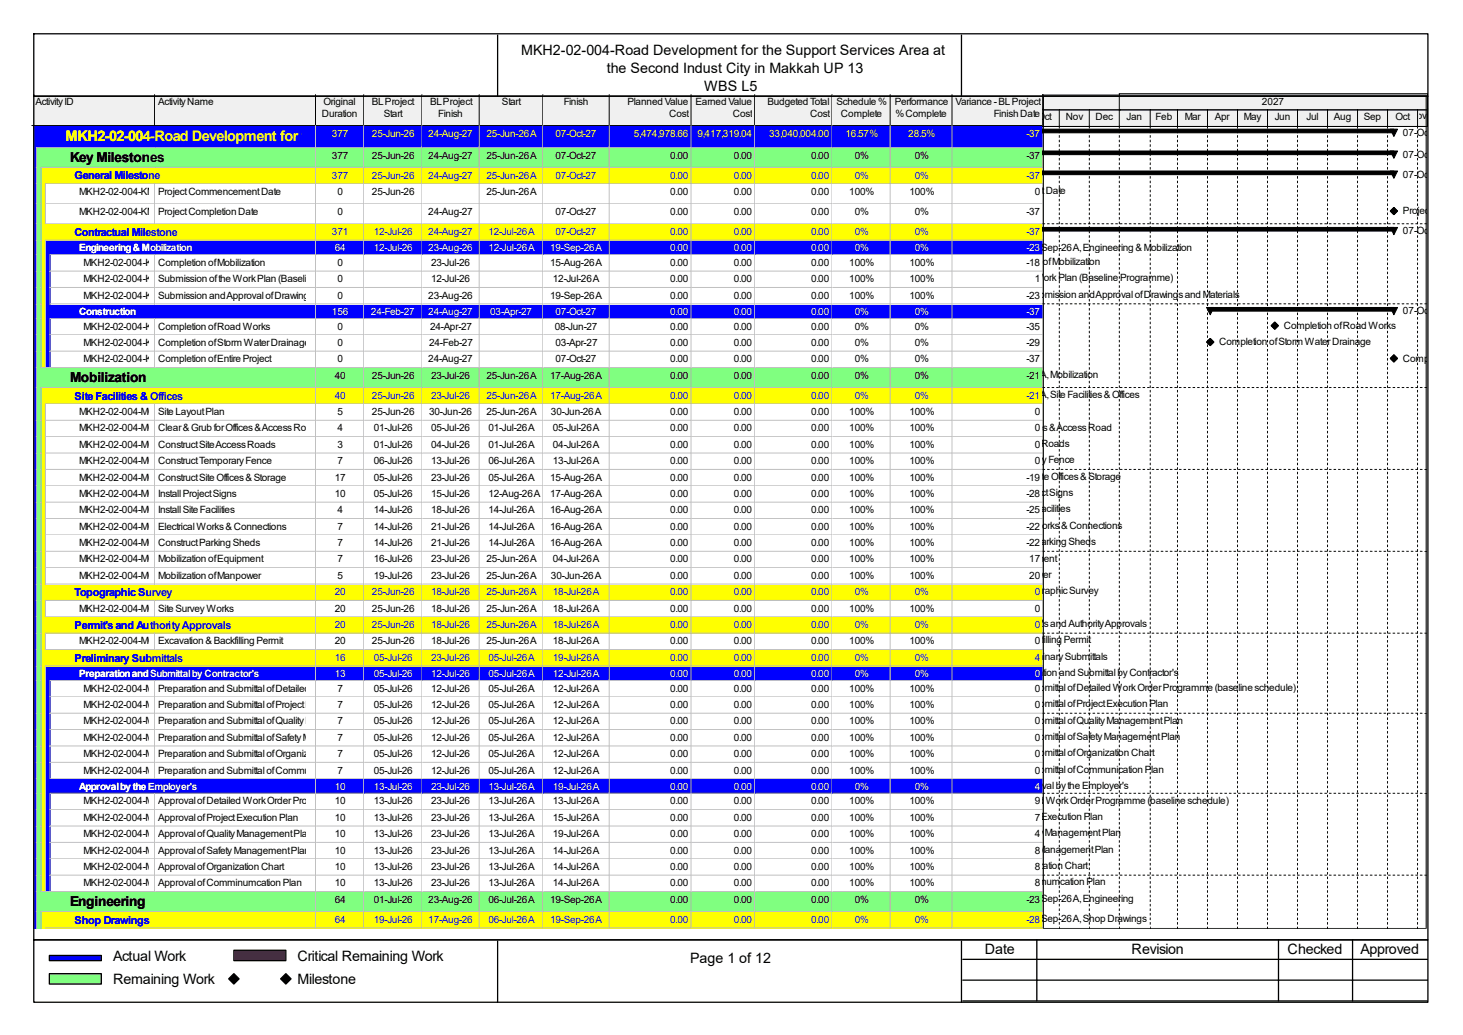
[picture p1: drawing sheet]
<svg xmlns="http://www.w3.org/2000/svg" width="297mm" height="210mm" viewBox="0 0 297 210" stroke-linecap="round" stroke-linejoin="round" font-family="sans-serif">
<defs><g id="words">
<text font-size="3" fill="#ff0" x="13.3" y="28.6">MKH2-02-004-Road Development for the Support Services Area at the Second Indust City in Makkah UP 13</text>
<g font-size="2.9">
<text x="105.8" y="11.1">MKH2-02-004-Road Development for the Support Services Area at</text>
<text x="123.2" y="14.8">the Second Indust City in Makkah UP 13</text>
<text x="143" y="18.5">WBS L5</text>
<text x="22.9" y="194.9">Actual Work</text>
<text x="60.4" y="194.9">Critical Remaining Work</text>
<text x="140.1" y="195.5">Page 1 of 12</text>
<text x="199.9" y="193.6">Date</text>
<text x="229.7" y="193.6">Revision</text>
<text x="261.4" y="193.6">Checked</text>
<text x="276.2" y="193.6">Approved</text>
<text x="22.9" y="199.7">Remaining Work</text>
<text x="60.4" y="199.7">Milestone</text>
</g>
<g font-size="2.8">
<text x="14.2" y="32.9">Key Milestones</text>
<text x="14.2" y="77.5">Mobilization</text>
<text x="14.2" y="183.9">Engineering</text>
</g>
<g font-size="2.2" fill="#00f">
<text x="15.2" y="36.4">General Milestone</text>
<text x="15.2" y="47.8">Contractual Milestone</text>
<text x="15.2" y="81.1">Site Facilities &amp; Offices</text>
<text x="15.2" y="120.9">Topographic Survey</text>
<text x="15.2" y="127.6">Permit's and Authority Approvals</text>
<text x="15.2" y="134.2">Preliminary Submittals</text>
<text x="15.2" y="187.4">Shop Drawings</text>
</g>
<g font-size="2">
<text x="7.2" y="21.3">Activity ID</text>
<text x="32.1" y="21.3">Activity Name</text>
<text x="65.4" y="23.7">Duration</text>
<text x="65.7" y="21.3">Original</text>
<text x="75.5" y="21.3">BL Project</text>
<text x="77.9" y="23.7">Start</text>
<text x="87.3" y="21.3">BL Project</text>
<text x="89" y="23.7">Finish</text>
<text x="101.9" y="21.3">Start</text>
<text x="114.5" y="21.3">Finish</text>
<text x="127.4" y="21.3">Planned Value</text>
<text x="135.8" y="23.7">Cost</text>
<text x="141.2" y="21.3">Earned Value</text>
<text x="148.8" y="23.7">Cost</text>
<text x="155.8" y="21.3">Budgeted Total</text>
<text x="164.5" y="23.7">Cost</text>
<text x="169.8" y="21.3">Schedule %</text>
<text x="170.7" y="23.7">Complete</text>
<text x="181.7" y="21.3">Performance</text>
<text x="181.8" y="23.7">% Complete</text>
<text x="194" y="21.3">Variance - BL Project</text>
<text x="201.8" y="23.7">Finish Date</text>
<text x="256.2" y="21.3">2027</text>
<text x="210.6" y="24.4">Oct</text>
<text x="216.4" y="24.4">Nov</text>
<text x="222.4" y="24.4">Dec</text>
<text x="228.7" y="24.4">Jan</text>
<text x="234.6" y="24.4">Feb</text>
<text x="240.5" y="24.4">Mar</text>
<text x="246.6" y="24.4">Apr</text>
<text x="252.5" y="24.4">May</text>
<text x="258.8" y="24.4">Jun</text>
<text x="265.3" y="24.4">Jul</text>
<text x="270.8" y="24.4">Aug</text>
<text x="276.9" y="24.4">Sep</text>
<text x="283.3" y="24.4">OctNov</text>
<text x="284.8" y="27.6">07-Oct-27, MKH</text>
<text x="67.4" y="32.2">377</text>
<text x="75.5" y="32.2">25-Jun-26</text>
<text x="87" y="32.2">24-Aug-27</text>
<text x="98.8" y="32.2">25-Jun-26 A</text>
<text x="112.8" y="32.2">07-Oct-27</text>
<text x="136.1" y="32.2">0.00</text>
<text x="149" y="32.2">0.00</text>
<text x="164.7" y="32.2">0.00</text>
<text x="173.5" y="32.2">0%</text>
<text x="185.7" y="32.2">0%</text>
<text x="208.4" y="32.2">-37</text>
<text x="284.8" y="32">07-Oct-27, Key M</text>
<text x="16" y="39.6">MKH2-02-004-KM-1000</text>
<text x="32.1" y="39.6">Project Commencement Date</text>
<text x="68.5" y="39.6">0</text>
<text x="75.5" y="39.6">25-Jun-26</text>
<text x="98.8" y="39.6">25-Jun-26 A</text>
<text x="136.1" y="39.6">0.00</text>
<text x="149" y="39.6">0.00</text>
<text x="164.7" y="39.6">0.00</text>
<text x="172.4" y="39.6">100%</text>
<text x="184.6" y="39.6">100%</text>
<text x="191.4" y="39.4">Project Commencement Date</text>
<text x="210.1" y="39.6">0</text>
<text x="284.8" y="36.1">07-Oct-27, Gene</text>
<text x="16" y="43.6">MKH2-02-004-KM-1010</text>
<text x="32.1" y="43.6">Project Completion Date</text>
<text x="68.5" y="43.6">0</text>
<text x="87" y="43.6">24-Aug-27</text>
<text x="112.8" y="43.6">07-Oct-27</text>
<text x="136.1" y="43.6">0.00</text>
<text x="149" y="43.6">0.00</text>
<text x="164.7" y="43.6">0.00</text>
<text x="173.5" y="43.6">0%</text>
<text x="185.7" y="43.6">0%</text>
<text x="208.4" y="43.6">-37</text>
<text x="284.8" y="43.4">Project Complet</text>
<text x="284.8" y="47.5">07-Oct-27, Contr</text>
<text x="17" y="54">MKH2-02-004-KM-1020</text>
<text x="32.1" y="54">Completion of Mobilization</text>
<text x="68.5" y="54">0</text>
<text x="87.5" y="54">23-Jul-26</text>
<text x="111.7" y="54">15-Aug-26 A</text>
<text x="136.1" y="54">0.00</text>
<text x="149" y="54">0.00</text>
<text x="164.7" y="54">0.00</text>
<text x="172.4" y="54">100%</text>
<text x="184.6" y="54">100%</text>
<text x="201.6" y="53.8">Completion of Mobilization</text>
<text x="208.4" y="54">-18</text>
<text x="208.6" y="50.8">19-Sep-26 A, Engineering &amp; Mobilization</text>
<text x="17" y="57.3">MKH2-02-004-KM-1030</text>
<text x="32.1" y="57.3">Submission of the Work Plan (Baseline Programme)</text>
<text x="68.5" y="57.3">0</text>
<text x="87.5" y="57.3">12-Jul-26</text>
<text x="112.2" y="57.3">12-Jul-26 A</text>
<text x="136.1" y="57.3">0.00</text>
<text x="149" y="57.3">0.00</text>
<text x="164.7" y="57.3">0.00</text>
<text x="172.4" y="57.3">100%</text>
<text x="184.6" y="57.3">100%</text>
<text x="194.7" y="57.1">Submission of the Work Plan (Baseline Programme)</text>
<text x="210.1" y="57.3">1</text>
<text x="17" y="60.6">MKH2-02-004-KM-1040</text>
<text x="32.1" y="60.6">Submission and Approval of Drawings and Materials</text>
<text x="68.5" y="60.6">0</text>
<text x="87" y="60.6">23-Aug-26</text>
<text x="111.7" y="60.6">19-Sep-26 A</text>
<text x="136.1" y="60.6">0.00</text>
<text x="149" y="60.6">0.00</text>
<text x="164.7" y="60.6">0.00</text>
<text x="172.4" y="60.6">100%</text>
<text x="184.6" y="60.6">100%</text>
<text x="208.4" y="60.6">-23</text>
<text x="208.6" y="60.4">Submission and Approval of Drawings and Materials</text>
<text x="284.8" y="63.8">07-Oct-27, Cons</text>
<text x="17" y="66.9">MKH2-02-004-KM-1050</text>
<text x="17" y="70.2">MKH2-02-004-KM-1060</text>
<text x="32.1" y="66.9">Completion of Road Works</text>
<text x="32.1" y="70.2">Completion of Storm Water Drainage</text>
<text x="68.5" y="66.9">0</text>
<text x="68.5" y="70.2">0</text>
<text x="87.1" y="70.2">24-Feb-27</text>
<text x="87.3" y="66.9">24-Apr-27</text>
<text x="112.6" y="66.9">08-Jun-27</text>
<text x="112.8" y="70.2">03-Apr-27</text>
<text x="136.1" y="66.9">0.00</text>
<text x="136.1" y="70.2">0.00</text>
<text x="149" y="66.9">0.00</text>
<text x="149" y="70.2">0.00</text>
<text x="164.7" y="66.9">0.00</text>
<text x="164.7" y="70.2">0.00</text>
<text x="173.5" y="66.9">0%</text>
<text x="173.5" y="70.2">0%</text>
<text x="185.7" y="66.9">0%</text>
<text x="185.7" y="70.2">0%</text>
<text x="208.4" y="66.9">-35</text>
<text x="208.4" y="70.2">-29</text>
<text x="247.5" y="70">Completion of Storm Water Drainage</text>
<text x="260.6" y="66.7">Completion of Road Works</text>
<text x="17" y="73.5">MKH2-02-004-KM-1070</text>
<text x="32.1" y="73.5">Completion of Entire Project</text>
<text x="67.9" y="76.8">40</text>
<text x="68.5" y="73.5">0</text>
<text x="75.5" y="76.8">25-Jun-26</text>
<text x="87" y="73.5">24-Aug-27</text>
<text x="87.5" y="76.8">23-Jul-26</text>
<text x="98.8" y="76.8">25-Jun-26 A</text>
<text x="111.7" y="76.8">17-Aug-26 A</text>
<text x="112.8" y="73.5">07-Oct-27</text>
<text x="136.1" y="73.5">0.00</text>
<text x="136.1" y="76.8">0.00</text>
<text x="149" y="73.5">0.00</text>
<text x="149" y="76.8">0.00</text>
<text x="164.7" y="73.5">0.00</text>
<text x="164.7" y="76.8">0.00</text>
<text x="173.5" y="73.5">0%</text>
<text x="173.5" y="76.8">0%</text>
<text x="185.7" y="73.5">0%</text>
<text x="185.7" y="76.8">0%</text>
<text x="201.9" y="76.7">17-Aug-26 A, Mobilization</text>
<text x="208.4" y="73.5">-37</text>
<text x="208.4" y="76.8">-21</text>
<text x="284.8" y="73.4">Completion of E</text>
<text x="201.9" y="80.7">17-Aug-26 A, Site Facilities &amp; Offices</text>
<text x="16" y="84.2">MKH2-02-004-MOB-1000</text>
<text x="16" y="87.5">MKH2-02-004-MOB-1010</text>
<text x="32.1" y="84.2">Site Layout Plan</text>
<text x="32.1" y="87.5">Clear &amp; Grub for Offices &amp; Access Road</text>
<text x="68.5" y="84.2">5</text>
<text x="68.5" y="87.5">4</text>
<text x="75.5" y="84.2">25-Jun-26</text>
<text x="75.9" y="87.5">01-Jul-26</text>
<text x="87.1" y="84.2">30-Jun-26</text>
<text x="87.5" y="87.5">05-Jul-26</text>
<text x="98.8" y="84.2">25-Jun-26 A</text>
<text x="99.1" y="87.5">01-Jul-26 A</text>
<text x="111.8" y="84.2">30-Jun-26 A</text>
<text x="112.2" y="87.5">05-Jul-26 A</text>
<text x="136.1" y="84.2">0.00</text>
<text x="136.1" y="87.5">0.00</text>
<text x="149" y="84.2">0.00</text>
<text x="149" y="87.5">0.00</text>
<text x="164.7" y="84.2">0.00</text>
<text x="164.7" y="87.5">0.00</text>
<text x="172.4" y="84.2">100%</text>
<text x="172.4" y="87.5">100%</text>
<text x="184.6" y="84.2">100%</text>
<text x="184.6" y="87.5">100%</text>
<text x="193.5" y="87.4">Clear &amp; Grub for Offices &amp; Access Road</text>
<text x="210.1" y="84.2">0</text>
<text x="210.1" y="87.5">0</text>
<text x="16" y="90.9">MKH2-02-004-MOB-1020</text>
<text x="16" y="94.2">MKH2-02-004-MOB-1030</text>
<text x="32.1" y="90.9">Construct Site Access Roads</text>
<text x="32.1" y="94.2">Construct Temporary Fence</text>
<text x="68.5" y="90.9">3</text>
<text x="68.5" y="94.2">7</text>
<text x="75.9" y="90.9">01-Jul-26</text>
<text x="75.9" y="94.2">06-Jul-26</text>
<text x="87.5" y="90.9">04-Jul-26</text>
<text x="87.5" y="94.2">13-Jul-26</text>
<text x="99.1" y="90.9">01-Jul-26 A</text>
<text x="99.1" y="94.2">06-Jul-26 A</text>
<text x="112.2" y="90.9">04-Jul-26 A</text>
<text x="112.2" y="94.2">13-Jul-26 A</text>
<text x="136.1" y="90.9">0.00</text>
<text x="136.1" y="94.2">0.00</text>
<text x="149" y="90.9">0.00</text>
<text x="149" y="94.2">0.00</text>
<text x="164.7" y="90.9">0.00</text>
<text x="164.7" y="94.2">0.00</text>
<text x="172.4" y="90.9">100%</text>
<text x="172.4" y="94.2">100%</text>
<text x="184.6" y="90.9">100%</text>
<text x="184.6" y="94.2">100%</text>
<text x="193.3" y="90.7">Construct Site Access Roads</text>
<text x="195.1" y="94">Construct Temporary Fence</text>
<text x="210.1" y="90.9">0</text>
<text x="210.1" y="94.2">0</text>
<text x="16" y="97.5">MKH2-02-004-MOB-1040</text>
<text x="16" y="100.8">MKH2-02-004-MOB-1050</text>
<text x="32.1" y="97.5">Construct Site Offices &amp; Storage</text>
<text x="32.1" y="100.8">Install Project Signs</text>
<text x="67.9" y="97.5">17</text>
<text x="67.9" y="100.8">10</text>
<text x="75.9" y="97.5">05-Jul-26</text>
<text x="75.9" y="100.8">05-Jul-26</text>
<text x="87.5" y="97.5">23-Jul-26</text>
<text x="87.5" y="100.8">15-Jul-26</text>
<text x="99.1" y="97.5">05-Jul-26 A</text>
<text x="99.1" y="100.8">12-Aug-26 A</text>
<text x="111.7" y="97.5">15-Aug-26 A</text>
<text x="111.7" y="100.8">17-Aug-26 A</text>
<text x="136.1" y="97.5">0.00</text>
<text x="136.1" y="100.8">0.00</text>
<text x="149" y="97.5">0.00</text>
<text x="149" y="100.8">0.00</text>
<text x="164.7" y="97.5">0.00</text>
<text x="164.7" y="100.8">0.00</text>
<text x="172.4" y="97.5">100%</text>
<text x="172.4" y="100.8">100%</text>
<text x="184.6" y="97.5">100%</text>
<text x="184.6" y="100.8">100%</text>
<text x="201.6" y="97.3">Construct Site Offices &amp; Storage</text>
<text x="201.9" y="100.7">Install Project Signs</text>
<text x="208.4" y="97.5">-19</text>
<text x="208.4" y="100.8">-28</text>
<text x="16" y="104.2">MKH2-02-004-MOB-1060</text>
<text x="16" y="107.5">MKH2-02-004-MOB-1070</text>
<text x="32.1" y="104.2">Install Site Facilities</text>
<text x="32.1" y="107.5">Electrical Works &amp; Connections</text>
<text x="68.5" y="104.2">4</text>
<text x="68.5" y="107.5">7</text>
<text x="75.9" y="104.2">14-Jul-26</text>
<text x="75.9" y="107.5">14-Jul-26</text>
<text x="87.5" y="104.2">18-Jul-26</text>
<text x="87.5" y="107.5">21-Jul-26</text>
<text x="99.1" y="104.2">14-Jul-26 A</text>
<text x="99.1" y="107.5">14-Jul-26 A</text>
<text x="111.7" y="104.2">16-Aug-26 A</text>
<text x="111.7" y="107.5">16-Aug-26 A</text>
<text x="136.1" y="104.2">0.00</text>
<text x="136.1" y="107.5">0.00</text>
<text x="149" y="104.2">0.00</text>
<text x="149" y="107.5">0.00</text>
<text x="164.7" y="104.2">0.00</text>
<text x="164.7" y="107.5">0.00</text>
<text x="172.4" y="104.2">100%</text>
<text x="172.4" y="107.5">100%</text>
<text x="184.6" y="104.2">100%</text>
<text x="184.6" y="107.5">100%</text>
<text x="201.8" y="104">Install Site Facilities</text>
<text x="201.8" y="107.3">Electrical Works &amp; Connections</text>
<text x="208.4" y="104.2">-25</text>
<text x="208.4" y="107.5">-22</text>
<text x="16" y="110.8">MKH2-02-004-MOB-1080</text>
<text x="32.1" y="110.8">Construct Parking Sheds</text>
<text x="68.5" y="110.8">7</text>
<text x="75.9" y="110.8">14-Jul-26</text>
<text x="87.5" y="110.8">21-Jul-26</text>
<text x="99.1" y="110.8">14-Jul-26 A</text>
<text x="111.7" y="110.8">16-Aug-26 A</text>
<text x="136.1" y="110.8">0.00</text>
<text x="149" y="110.8">0.00</text>
<text x="164.7" y="110.8">0.00</text>
<text x="172.4" y="110.8">100%</text>
<text x="184.6" y="110.8">100%</text>
<text x="193.3" y="114">Mobilization of Equipment</text>
<text x="201.8" y="110.6">Construct Parking Sheds</text>
<text x="208.4" y="110.8">-22</text>
<text x="16" y="114.1">MKH2-02-004-MOB-1090</text>
<text x="16" y="117.5">MKH2-02-004-MOB-1100</text>
<text x="32.1" y="114.1">Mobilization of Equipment</text>
<text x="32.1" y="117.5">Mobilization of Manpower</text>
<text x="68.5" y="114.1">7</text>
<text x="68.5" y="117.5">5</text>
<text x="75.9" y="114.1">16-Jul-26</text>
<text x="75.9" y="117.5">19-Jul-26</text>
<text x="87.5" y="114.1">23-Jul-26</text>
<text x="87.5" y="117.5">23-Jul-26</text>
<text x="98.8" y="114.1">25-Jun-26 A</text>
<text x="98.8" y="117.5">25-Jun-26 A</text>
<text x="111.8" y="117.5">30-Jun-26 A</text>
<text x="112.2" y="114.1">04-Jul-26 A</text>
<text x="136.1" y="114.1">0.00</text>
<text x="136.1" y="117.5">0.00</text>
<text x="149" y="114.1">0.00</text>
<text x="149" y="117.5">0.00</text>
<text x="164.7" y="114.1">0.00</text>
<text x="164.7" y="117.5">0.00</text>
<text x="172.4" y="114.1">100%</text>
<text x="172.4" y="117.5">100%</text>
<text x="184.6" y="114.1">100%</text>
<text x="184.6" y="117.5">100%</text>
<text x="192.5" y="117.3">Mobilization of Manpower</text>
<text x="209" y="114.1">17</text>
<text x="209" y="117.5">20</text>
<text x="16" y="124.1">MKH2-02-004-MOB-1240</text>
<text x="32.1" y="124.1">Site Survey Works</text>
<text x="67.9" y="124.1">20</text>
<text x="75.5" y="124.1">25-Jun-26</text>
<text x="87.5" y="124.1">18-Jul-26</text>
<text x="98.8" y="124.1">25-Jun-26 A</text>
<text x="112.2" y="124.1">18-Jul-26 A</text>
<text x="136.1" y="124.1">0.00</text>
<text x="149" y="124.1">0.00</text>
<text x="164.7" y="124.1">0.00</text>
<text x="172.4" y="124.1">100%</text>
<text x="184.6" y="124.1">100%</text>
<text x="196" y="120.6">18-Jul-26 A, Topographic Survey</text>
<text x="210.1" y="124.1">0</text>
<text x="16" y="130.8">MKH2-02-004-MOB-1110</text>
<text x="32.1" y="130.8">Excavation &amp; Backfilling Permit</text>
<text x="67.9" y="130.8">20</text>
<text x="75.5" y="130.8">25-Jun-26</text>
<text x="87.5" y="130.8">18-Jul-26</text>
<text x="98.8" y="130.8">25-Jun-26 A</text>
<text x="112.2" y="130.8">18-Jul-26 A</text>
<text x="136.1" y="130.8">0.00</text>
<text x="149" y="130.8">0.00</text>
<text x="164.7" y="130.8">0.00</text>
<text x="172.4" y="130.8">100%</text>
<text x="184.6" y="130.8">100%</text>
<text x="196" y="127.3">18-Jul-26 A, Permit's and Authority Approvals</text>
<text x="196" y="130.6">Excavation &amp; Backfilling Permit</text>
<text x="210.1" y="130.8">0</text>
<text x="194.7" y="137.2">12-Jul-26 A, Preparation and Submittal by Contractor's</text>
<text x="196.2" y="133.9">19-Jul-26 A, Preliminary Submittals</text>
<text x="17" y="140.3">MKH2-02-004-MOB-1120</text>
<text x="17" y="143.7">MKH2-02-004-MOB-1130</text>
<text x="32.1" y="140.3">Preparation and Submittal of Detailed Work Order Programme (baseline schedule)</text>
<text x="32.1" y="143.7">Preparation and Submittal of Project Execution Plan</text>
<text x="68.5" y="140.3">7</text>
<text x="68.5" y="143.7">7</text>
<text x="75.9" y="140.3">05-Jul-26</text>
<text x="75.9" y="143.7">05-Jul-26</text>
<text x="87.5" y="140.3">12-Jul-26</text>
<text x="87.5" y="143.7">12-Jul-26</text>
<text x="99.1" y="140.3">05-Jul-26 A</text>
<text x="99.1" y="143.7">05-Jul-26 A</text>
<text x="112.2" y="140.3">12-Jul-26 A</text>
<text x="112.2" y="143.7">12-Jul-26 A</text>
<text x="136.1" y="140.3">0.00</text>
<text x="136.1" y="143.7">0.00</text>
<text x="149" y="140.3">0.00</text>
<text x="149" y="143.7">0.00</text>
<text x="164.7" y="140.3">0.00</text>
<text x="164.7" y="143.7">0.00</text>
<text x="172.4" y="140.3">100%</text>
<text x="172.4" y="143.7">100%</text>
<text x="184.6" y="140.3">100%</text>
<text x="184.6" y="143.7">100%</text>
<text x="194.7" y="140.2">Preparation and Submittal of Detailed Work Order Programme (baseline schedule)</text>
<text x="194.7" y="143.5">Preparation and Submittal of Project Execution Plan</text>
<text x="210.1" y="140.3">0</text>
<text x="210.1" y="143.7">0</text>
<text x="17" y="147">MKH2-02-004-MOB-1140</text>
<text x="32.1" y="147">Preparation and Submittal of Quality Management Plan</text>
<text x="68.5" y="147">7</text>
<text x="75.9" y="147">05-Jul-26</text>
<text x="87.5" y="147">12-Jul-26</text>
<text x="99.1" y="147">05-Jul-26 A</text>
<text x="112.2" y="147">12-Jul-26 A</text>
<text x="136.1" y="147">0.00</text>
<text x="149" y="147">0.00</text>
<text x="164.7" y="147">0.00</text>
<text x="172.4" y="147">100%</text>
<text x="184.6" y="147">100%</text>
<text x="194.7" y="146.8">Preparation and Submittal of Quality Management Plan</text>
<text x="210.1" y="147">0</text>
<text x="17" y="150.3">MKH2-02-004-MOB-1150</text>
<text x="17" y="153.6">MKH2-02-004-MOB-1160</text>
<text x="32.1" y="150.3">Preparation and Submittal of Safety Management Plan</text>
<text x="32.1" y="153.6">Preparation and Submittal of Organization Chart</text>
<text x="68.5" y="150.3">7</text>
<text x="68.5" y="153.6">7</text>
<text x="75.9" y="150.3">05-Jul-26</text>
<text x="75.9" y="153.6">05-Jul-26</text>
<text x="87.5" y="150.3">12-Jul-26</text>
<text x="87.5" y="153.6">12-Jul-26</text>
<text x="99.1" y="150.3">05-Jul-26 A</text>
<text x="99.1" y="153.6">05-Jul-26 A</text>
<text x="112.2" y="150.3">12-Jul-26 A</text>
<text x="112.2" y="153.6">12-Jul-26 A</text>
<text x="136.1" y="150.3">0.00</text>
<text x="136.1" y="153.6">0.00</text>
<text x="149" y="150.3">0.00</text>
<text x="149" y="153.6">0.00</text>
<text x="164.7" y="150.3">0.00</text>
<text x="164.7" y="153.6">0.00</text>
<text x="172.4" y="150.3">100%</text>
<text x="172.4" y="153.6">100%</text>
<text x="184.6" y="150.3">100%</text>
<text x="184.6" y="153.6">100%</text>
<text x="194.7" y="150.1">Preparation and Submittal of Safety Management Plan</text>
<text x="194.7" y="153.5">Preparation and Submittal of Organization Chart</text>
<text x="210.1" y="150.3">0</text>
<text x="210.1" y="153.6">0</text>
<text x="17" y="157">MKH2-02-004-MOB-1170</text>
<text x="32.1" y="157">Preparation and Submittal of Communication Plan</text>
<text x="68.5" y="157">7</text>
<text x="75.9" y="157">05-Jul-26</text>
<text x="87.5" y="157">12-Jul-26</text>
<text x="99.1" y="157">05-Jul-26 A</text>
<text x="112.2" y="157">12-Jul-26 A</text>
<text x="136.1" y="157">0.00</text>
<text x="149" y="157">0.00</text>
<text x="164.7" y="157">0.00</text>
<text x="172.4" y="157">100%</text>
<text x="184.6" y="157">100%</text>
<text x="194.7" y="156.8">Preparation and Submittal of Communication Plan</text>
<text x="196.2" y="160.1">19-Jul-26 A, Approval by the Employer's</text>
<text x="210.1" y="157">0</text>
<text x="17" y="163.2">MKH2-02-004-MOB-1180</text>
<text x="17" y="166.6">MKH2-02-004-MOB-1190</text>
<text x="32.1" y="163.2">Approval of Detailed Work Order Programme (baseline schedule) 23-Jul-26</text>
<text x="32.1" y="166.6">Approval of Project Execution Plan</text>
<text x="67.9" y="163.2">10</text>
<text x="67.9" y="166.6">10</text>
<text x="75.9" y="163.2">13-Jul-26</text>
<text x="75.9" y="166.6">13-Jul-26</text>
<text x="87.5" y="166.6">23-Jul-26</text>
<text x="99.1" y="163.2">13-Jul-26 A</text>
<text x="99.1" y="166.6">13-Jul-26 A</text>
<text x="112.2" y="163.2">13-Jul-26 A</text>
<text x="112.2" y="166.6">15-Jul-26 A</text>
<text x="136.1" y="163.2">0.00</text>
<text x="136.1" y="166.6">0.00</text>
<text x="149" y="163.2">0.00</text>
<text x="149" y="166.6">0.00</text>
<text x="164.7" y="163.2">0.00</text>
<text x="164.7" y="166.6">0.00</text>
<text x="172.4" y="163.2">100%</text>
<text x="172.4" y="166.6">100%</text>
<text x="184.6" y="163.2">100%</text>
<text x="184.6" y="166.6">100%</text>
<text x="195.1" y="163.1">Approval of Detailed Work Order Programme (baseline schedule)</text>
<text x="195.5" y="166.4">Approval of Project Execution Plan</text>
<text x="210.1" y="163.2">9</text>
<text x="210.1" y="166.6">7</text>
<text x="17" y="169.9">MKH2-02-004-MOB-1200</text>
<text x="17" y="173.2">MKH2-02-004-MOB-1210</text>
<text x="32.1" y="169.9">Approval of Quality Management Plan</text>
<text x="32.1" y="173.2">Approval of Safety Management Plan</text>
<text x="67.9" y="169.9">10</text>
<text x="67.9" y="173.2">10</text>
<text x="75.9" y="169.9">13-Jul-26</text>
<text x="75.9" y="173.2">13-Jul-26</text>
<text x="87.5" y="169.9">23-Jul-26</text>
<text x="87.5" y="173.2">23-Jul-26</text>
<text x="99.1" y="169.9">13-Jul-26 A</text>
<text x="99.1" y="173.2">13-Jul-26 A</text>
<text x="112.2" y="169.9">19-Jul-26 A</text>
<text x="112.2" y="173.2">14-Jul-26 A</text>
<text x="136.1" y="169.9">0.00</text>
<text x="136.1" y="173.2">0.00</text>
<text x="149" y="169.9">0.00</text>
<text x="149" y="173.2">0.00</text>
<text x="164.7" y="169.9">0.00</text>
<text x="164.7" y="173.2">0.00</text>
<text x="172.4" y="169.9">100%</text>
<text x="172.4" y="173.2">100%</text>
<text x="184.6" y="169.9">100%</text>
<text x="184.6" y="173.2">100%</text>
<text x="195.3" y="173">Approval of Safety Management Plan</text>
<text x="196.2" y="169.7">Approval of Quality Management Plan</text>
<text x="210.1" y="169.9">4</text>
<text x="210.1" y="173.2">8</text>
<text x="17" y="176.5">MKH2-02-004-MOB-1220</text>
<text x="17" y="179.9">MKH2-02-004-MOB-1230</text>
<text x="32.1" y="176.5">Approval of Organization Chart</text>
<text x="32.1" y="179.9">Approval of Comminumcation Plan</text>
<text x="67.9" y="176.5">10</text>
<text x="67.9" y="179.9">10</text>
<text x="75.9" y="176.5">13-Jul-26</text>
<text x="75.9" y="179.9">13-Jul-26</text>
<text x="87.5" y="176.5">23-Jul-26</text>
<text x="87.5" y="179.9">23-Jul-26</text>
<text x="99.1" y="176.5">13-Jul-26 A</text>
<text x="99.1" y="179.9">13-Jul-26 A</text>
<text x="112.2" y="176.5">14-Jul-26 A</text>
<text x="112.2" y="179.9">14-Jul-26 A</text>
<text x="136.1" y="176.5">0.00</text>
<text x="136.1" y="179.9">0.00</text>
<text x="149" y="176.5">0.00</text>
<text x="149" y="179.9">0.00</text>
<text x="164.7" y="176.5">0.00</text>
<text x="164.7" y="179.9">0.00</text>
<text x="172.4" y="176.5">100%</text>
<text x="172.4" y="179.9">100%</text>
<text x="184.6" y="176.5">100%</text>
<text x="184.6" y="179.9">100%</text>
<text x="195.3" y="176.4">Approval of Organization Chart</text>
<text x="195.3" y="179.7">Approval of Comminumcation Plan</text>
<text x="210.1" y="176.5">8</text>
<text x="210.1" y="179.9">8</text>
<text x="67.9" y="183.2">64</text>
<text x="75.9" y="183.2">01-Jul-26</text>
<text x="87" y="183.2">23-Aug-26</text>
<text x="99.1" y="183.2">06-Jul-26 A</text>
<text x="111.7" y="183.2">19-Sep-26 A</text>
<text x="136.1" y="183.2">0.00</text>
<text x="149" y="183.2">0.00</text>
<text x="164.7" y="183.2">0.00</text>
<text x="173.5" y="183.2">0%</text>
<text x="185.7" y="183.2">0%</text>
<text x="208.4" y="183.2">-23</text>
<text x="208.6" y="183">19-Sep-26 A, Engineering</text>
<text x="208.6" y="187.1">19-Sep-26 A, Shop Drawings</text>
</g>
<g font-size="2" fill="#ff0">
<text x="67.4" y="27.7">377</text>
<text x="75.5" y="27.7">25-Jun-26</text>
<text x="87" y="27.7">24-Aug-27</text>
<text x="98.8" y="27.7">25-Jun-26 A</text>
<text x="112.8" y="27.7">07-Oct-27</text>
<text x="128.7" y="27.7">5,474,978.66</text>
<text x="141.6" y="27.7">9,417,319.04</text>
<text x="156.2" y="27.7">33,040,004.00</text>
<text x="171.7" y="27.7">16.57%</text>
<text x="184.4" y="27.7">28.5%</text>
<text x="208.4" y="27.7">-37</text>
</g>
<g font-size="2" fill="#00f">
<text x="67.4" y="36.2">377</text>
<text x="75.5" y="36.2">25-Jun-26</text>
<text x="87" y="36.2">24-Aug-27</text>
<text x="98.8" y="36.2">25-Jun-26 A</text>
<text x="112.8" y="36.2">07-Oct-27</text>
<text x="136.1" y="36.2">0.00</text>
<text x="149" y="36.2">0.00</text>
<text x="164.7" y="36.2">0.00</text>
<text x="173.5" y="36.2">0%</text>
<text x="185.7" y="36.2">0%</text>
<text x="208.4" y="36.2">-37</text>
<text x="67.4" y="47.7">371</text>
<text x="75.9" y="47.7">12-Jul-26</text>
<text x="87" y="47.7">24-Aug-27</text>
<text x="99.1" y="47.7">12-Jul-26 A</text>
<text x="112.8" y="47.7">07-Oct-27</text>
<text x="136.1" y="47.7">0.00</text>
<text x="149" y="47.7">0.00</text>
<text x="164.7" y="47.7">0.00</text>
<text x="173.5" y="47.7">0%</text>
<text x="185.7" y="47.7">0%</text>
<text x="208.4" y="47.7">-37</text>
<text x="67.9" y="80.9">40</text>
<text x="75.5" y="80.9">25-Jun-26</text>
<text x="87.5" y="80.9">23-Jul-26</text>
<text x="98.8" y="80.9">25-Jun-26 A</text>
<text x="111.7" y="80.9">17-Aug-26 A</text>
<text x="136.1" y="80.9">0.00</text>
<text x="149" y="80.9">0.00</text>
<text x="164.7" y="80.9">0.00</text>
<text x="173.5" y="80.9">0%</text>
<text x="185.7" y="80.9">0%</text>
<text x="208.4" y="80.9">-21</text>
<text x="67.9" y="120.8">20</text>
<text x="75.5" y="120.8">25-Jun-26</text>
<text x="87.5" y="120.8">18-Jul-26</text>
<text x="98.8" y="120.8">25-Jun-26 A</text>
<text x="112.2" y="120.8">18-Jul-26 A</text>
<text x="136.1" y="120.8">0.00</text>
<text x="149" y="120.8">0.00</text>
<text x="164.7" y="120.8">0.00</text>
<text x="173.5" y="120.8">0%</text>
<text x="185.7" y="120.8">0%</text>
<text x="210.1" y="120.8">0</text>
<text x="67.9" y="127.4">20</text>
<text x="75.5" y="127.4">25-Jun-26</text>
<text x="87.5" y="127.4">18-Jul-26</text>
<text x="98.8" y="127.4">25-Jun-26 A</text>
<text x="112.2" y="127.4">18-Jul-26 A</text>
<text x="136.1" y="127.4">0.00</text>
<text x="149" y="127.4">0.00</text>
<text x="164.7" y="127.4">0.00</text>
<text x="173.5" y="127.4">0%</text>
<text x="185.7" y="127.4">0%</text>
<text x="210.1" y="127.4">0</text>
<text x="67.9" y="134.1">16</text>
<text x="75.9" y="134.1">05-Jul-26</text>
<text x="87.5" y="134.1">23-Jul-26</text>
<text x="99.1" y="134.1">05-Jul-26 A</text>
<text x="112.2" y="134.1">19-Jul-26 A</text>
<text x="136.1" y="134.1">0.00</text>
<text x="149" y="134.1">0.00</text>
<text x="164.7" y="134.1">0.00</text>
<text x="173.5" y="134.1">0%</text>
<text x="185.7" y="134.1">0%</text>
<text x="210.1" y="134.1">4</text>
<text x="67.9" y="187.2">64</text>
<text x="75.9" y="187.2">19-Jul-26</text>
<text x="87" y="187.2">17-Aug-26</text>
<text x="99.1" y="187.2">06-Jul-26 A</text>
<text x="111.7" y="187.2">19-Sep-26 A</text>
<text x="136.1" y="187.2">0.00</text>
<text x="149" y="187.2">0.00</text>
<text x="164.7" y="187.2">0.00</text>
<text x="173.5" y="187.2">0%</text>
<text x="185.7" y="187.2">0%</text>
<text x="208.4" y="187.2">-28</text>
</g>
<g font-size="2" fill="#fff">
<text x="16" y="51">Engineering &amp; Mobilization</text>
<text x="67.9" y="51">64</text>
<text x="75.9" y="51">12-Jul-26</text>
<text x="87" y="51">23-Aug-26</text>
<text x="99.1" y="51">12-Jul-26 A</text>
<text x="111.7" y="51">19-Sep-26 A</text>
<text x="136.1" y="51">0.00</text>
<text x="149" y="51">0.00</text>
<text x="164.7" y="51">0.00</text>
<text x="173.5" y="51">0%</text>
<text x="185.7" y="51">0%</text>
<text x="208.4" y="51">-23</text>
<text x="16" y="63.9">Construction</text>
<text x="67.4" y="63.9">156</text>
<text x="75.3" y="63.9">24-Feb-27</text>
<text x="87" y="63.9">24-Aug-27</text>
<text x="99.5" y="63.9">03-Apr-27</text>
<text x="112.8" y="63.9">07-Oct-27</text>
<text x="136.1" y="63.9">0.00</text>
<text x="149" y="63.9">0.00</text>
<text x="164.7" y="63.9">0.00</text>
<text x="173.5" y="63.9">0%</text>
<text x="185.7" y="63.9">0%</text>
<text x="208.4" y="63.9">-37</text>
<text x="16" y="137.4">Preparation and Submittal by Contractor's</text>
<text x="67.9" y="137.4">13</text>
<text x="75.9" y="137.4">05-Jul-26</text>
<text x="87.5" y="137.4">12-Jul-26</text>
<text x="99.1" y="137.4">05-Jul-26 A</text>
<text x="112.2" y="137.4">12-Jul-26 A</text>
<text x="136.1" y="137.4">0.00</text>
<text x="149" y="137.4">0.00</text>
<text x="164.7" y="137.4">0.00</text>
<text x="173.5" y="137.4">0%</text>
<text x="185.7" y="137.4">0%</text>
<text x="210.1" y="137.4">0</text>
<text x="16" y="160.3">Approval by the Employer's</text>
<text x="67.9" y="160.3">10</text>
<text x="75.9" y="160.3">13-Jul-26</text>
<text x="87.5" y="160.3">23-Jul-26</text>
<text x="99.1" y="160.3">13-Jul-26 A</text>
<text x="112.2" y="160.3">19-Jul-26 A</text>
<text x="136.1" y="160.3">0.00</text>
<text x="149" y="160.3">0.00</text>
<text x="164.7" y="160.3">0.00</text>
<text x="173.5" y="160.3">0%</text>
<text x="185.7" y="160.3">0%</text>
<text x="210.1" y="160.3">4</text>
</g>
</g></defs>
<path d="M6.6 19.2h25v6.5h-25z" fill="#f0f0f0"/>
<path d="M31.4 19.2v6.3h-24.9" fill="none" stroke="#000" stroke-width=".2"/>
<path d="M31.6 19.2h32.6v6.5h-32.6z" fill="#f0f0f0"/>
<path d="M64.1 19.2v6.3h-32.7" fill="none" stroke="#000" stroke-width=".2"/>
<path d="M64.2 19.2h9.8v6.5h-9.8z" fill="#f0f0f0"/>
<path d="M73.8 19.2v6.3h-9.7" fill="none" stroke="#000" stroke-width=".2"/>
<path d="M74 19.2h11.9v6.5h-11.9z" fill="#f0f0f0"/>
<path d="M85.7 19.2v6.3h-11.9" fill="none" stroke="#000" stroke-width=".2"/>
<path d="M85.9 19.2h11.6v6.5h-11.6z" fill="#f0f0f0"/>
<path d="M97.3 19.2v6.3h-11.6" fill="none" stroke="#000" stroke-width=".2"/>
<path d="M97.5 19.2h12.9v6.5h-12.9z" fill="#f0f0f0"/>
<path d="M110.2 19.2v6.3h-12.9" fill="none" stroke="#000" stroke-width=".2"/>
<path d="M110.4 19.2h13.5v6.5h-13.5z" fill="#f0f0f0"/>
<path d="M123.7 19.2v6.3h-13.5" fill="none" stroke="#000" stroke-width=".2"/>
<path d="M123.9 19.2h16.6v6.5h-16.6z" fill="#f0f0f0"/>
<path d="M140.3 19.2v6.3h-16.6" fill="none" stroke="#000" stroke-width=".2"/>
<path d="M140.5 19.2h12.9v6.5h-12.9z" fill="#f0f0f0"/>
<path d="M153.2 19.2v6.3h-12.9" fill="none" stroke="#000" stroke-width=".2"/>
<path d="M153.4 19.2h15.7v6.5h-15.7z" fill="#f0f0f0"/>
<path d="M168.9 19.2v6.3h-15.7" fill="none" stroke="#000" stroke-width=".2"/>
<path d="M169.1 19.2h11.8v6.5h-11.8z" fill="#f0f0f0"/>
<path d="M180.7 19.2v6.3h-11.8" fill="none" stroke="#000" stroke-width=".2"/>
<path d="M180.9 19.2h12.6v6.5h-12.6z" fill="#f0f0f0"/>
<path d="M193.3 19.2v6.3h-12.6" fill="none" stroke="#000" stroke-width=".2"/>
<path d="M193.5 19.2h18.4v6.5h-18.4z" fill="#f0f0f0"/>
<path d="M211.7 19.2v6.3h-18.4" fill="none" stroke="#000" stroke-width=".2"/>
<path d="M6.6 25.7h25v4.4h-25z" fill="#00f"/>
<path d="M7.4 29.9h24.2" fill="none" stroke="#c0c0c0" stroke-width=".2"/>
<path d="M31.6 25.7h32.6v4.4h-32.6z" fill="#00f"/>
<path d="M64.1 25.5v4.4h-32.5" fill="none" stroke="#c0c0c0" stroke-width=".2"/>
<path d="M64.2 25.7h9.8v4.4h-9.8z" fill="#00f"/>
<path d="M73.8 25.5v4.4h-9.6" fill="none" stroke="#c0c0c0" stroke-width=".2"/>
<path d="M74 25.7h11.9v4.4h-11.9z" fill="#00f"/>
<path d="M85.7 25.5v4.4h-11.7" fill="none" stroke="#c0c0c0" stroke-width=".2"/>
<path d="M85.9 25.7h11.6v4.4h-11.6z" fill="#00f"/>
<path d="M97.3 25.5v4.4h-11.5" fill="none" stroke="#c0c0c0" stroke-width=".2"/>
<path d="M97.5 25.7h12.9v4.4h-12.9z" fill="#00f"/>
<path d="M110.2 25.5v4.4h-12.7" fill="none" stroke="#c0c0c0" stroke-width=".2"/>
<path d="M110.4 25.7h13.5v4.4h-13.5z" fill="#00f"/>
<path d="M123.7 25.5v4.4h-13.3" fill="none" stroke="#c0c0c0" stroke-width=".2"/>
<path d="M123.9 25.7h16.6v4.4h-16.6z" fill="#00f"/>
<path d="M140.3 25.5v4.4h-16.4" fill="none" stroke="#c0c0c0" stroke-width=".2"/>
<path d="M140.5 25.7h12.9v4.4h-12.9z" fill="#00f"/>
<path d="M153.2 25.5v4.4h-12.7" fill="none" stroke="#c0c0c0" stroke-width=".2"/>
<path d="M153.4 25.7h15.7v4.4h-15.7z" fill="#00f"/>
<path d="M168.9 25.5v4.4h-15.5" fill="none" stroke="#c0c0c0" stroke-width=".2"/>
<path d="M169.1 25.7h11.8v4.4h-11.8z" fill="#00f"/>
<path d="M180.7 25.5v4.4h-11.6" fill="none" stroke="#c0c0c0" stroke-width=".2"/>
<path d="M180.9 25.7h12.6v4.4h-12.6z" fill="#00f"/>
<path d="M193.3 25.5v4.4h-12.4" fill="none" stroke="#c0c0c0" stroke-width=".2"/>
<path d="M193.5 25.7h18.4v4.4h-18.4z" fill="#00f"/>
<path d="M211.7 25.5v4.4h-18.2" fill="none" stroke="#c0c0c0" stroke-width=".2"/>
<path d="M6.6 30.1h1v4.1h-1z" fill="#00f"/>
<path d="M7.4 29.9v4.2" fill="none" stroke="#c0c0c0" stroke-width=".2"/>
<path d="M7.6 30.1h24v4.1h-24z" fill="#80ff80"/>
<path d="M8.3 34h23.3" fill="none" stroke="#c0c0c0" stroke-width=".2"/>
<path d="M31.6 30.1h32.6v4.1h-32.6z" fill="#80ff80"/>
<path d="M64.1 29.9v4.1h-32.5" fill="none" stroke="#c0c0c0" stroke-width=".2"/>
<path d="M64.2 30.1h9.8v4.1h-9.8z" fill="#80ff80"/>
<path d="M73.8 29.9v4.1h-9.6" fill="none" stroke="#c0c0c0" stroke-width=".2"/>
<path d="M74 30.1h11.9v4.1h-11.9z" fill="#80ff80"/>
<path d="M85.7 29.9v4.1h-11.7" fill="none" stroke="#c0c0c0" stroke-width=".2"/>
<path d="M85.9 30.1h11.6v4.1h-11.6z" fill="#80ff80"/>
<path d="M97.3 29.9v4.1h-11.5" fill="none" stroke="#c0c0c0" stroke-width=".2"/>
<path d="M97.5 30.1h12.9v4.1h-12.9z" fill="#80ff80"/>
<path d="M110.2 29.9v4.1h-12.7" fill="none" stroke="#c0c0c0" stroke-width=".2"/>
<path d="M110.4 30.1h13.5v4.1h-13.5z" fill="#80ff80"/>
<path d="M123.7 29.9v4.1h-13.3" fill="none" stroke="#c0c0c0" stroke-width=".2"/>
<path d="M123.9 30.1h16.6v4.1h-16.6z" fill="#80ff80"/>
<path d="M140.3 29.9v4.1h-16.4" fill="none" stroke="#c0c0c0" stroke-width=".2"/>
<path d="M140.5 30.1h12.9v4.1h-12.9z" fill="#80ff80"/>
<path d="M153.2 29.9v4.1h-12.7" fill="none" stroke="#c0c0c0" stroke-width=".2"/>
<path d="M153.4 30.1h15.7v4.1h-15.7z" fill="#80ff80"/>
<path d="M168.9 29.9v4.1h-15.5" fill="none" stroke="#c0c0c0" stroke-width=".2"/>
<path d="M169.1 30.1h11.8v4.1h-11.8z" fill="#80ff80"/>
<path d="M180.7 29.9v4.1h-11.6" fill="none" stroke="#c0c0c0" stroke-width=".2"/>
<path d="M180.9 30.1h12.6v4.1h-12.6z" fill="#80ff80"/>
<path d="M193.3 29.9v4.1h-12.4" fill="none" stroke="#c0c0c0" stroke-width=".2"/>
<path d="M193.5 30.1h18.4v4.1h-18.4z" fill="#80ff80"/>
<path d="M211.7 29.9v4.1h-18.2" fill="none" stroke="#c0c0c0" stroke-width=".2"/>
<path d="M6.6 34.2h1v3.3h-1z" fill="#00f"/>
<path d="M7.4 34v3.5" fill="none" stroke="#c0c0c0" stroke-width=".2"/>
<path d="M7.6 34.2h.9v3.3h-.9z" fill="#80ff80"/>
<path d="M8.3 34v3.5" fill="none" stroke="#c0c0c0" stroke-width=".2"/>
<path d="M8.5 34.2h23.1v3.3h-23.1z" fill="#ff0"/>
<path d="M9.2 37.3h22.4" fill="none" stroke="#c0c0c0" stroke-width=".2"/>
<path d="M31.6 34.2h32.6v3.3h-32.6z" fill="#ff0"/>
<path d="M64.1 34v3.3h-32.5" fill="none" stroke="#c0c0c0" stroke-width=".2"/>
<path d="M64.2 34.2h9.8v3.3h-9.8z" fill="#ff0"/>
<path d="M73.8 34v3.3h-9.6" fill="none" stroke="#c0c0c0" stroke-width=".2"/>
<path d="M74 34.2h11.9v3.3h-11.9z" fill="#ff0"/>
<path d="M85.7 34v3.3h-11.7" fill="none" stroke="#c0c0c0" stroke-width=".2"/>
<path d="M85.9 34.2h11.6v3.3h-11.6z" fill="#ff0"/>
<path d="M97.3 34v3.3h-11.5" fill="none" stroke="#c0c0c0" stroke-width=".2"/>
<path d="M97.5 34.2h12.9v3.3h-12.9z" fill="#ff0"/>
<path d="M110.2 34v3.3h-12.7" fill="none" stroke="#c0c0c0" stroke-width=".2"/>
<path d="M110.4 34.2h13.5v3.3h-13.5z" fill="#ff0"/>
<path d="M123.7 34v3.3h-13.3" fill="none" stroke="#c0c0c0" stroke-width=".2"/>
<path d="M123.9 34.2h16.6v3.3h-16.6z" fill="#ff0"/>
<path d="M140.3 34v3.3h-16.4" fill="none" stroke="#c0c0c0" stroke-width=".2"/>
<path d="M140.5 34.2h12.9v3.3h-12.9z" fill="#ff0"/>
<path d="M153.2 34v3.3h-12.7" fill="none" stroke="#c0c0c0" stroke-width=".2"/>
<path d="M153.4 34.2h15.7v3.3h-15.7z" fill="#ff0"/>
<path d="M168.9 34v3.3h-15.5" fill="none" stroke="#c0c0c0" stroke-width=".2"/>
<path d="M169.1 34.2h11.8v3.3h-11.8z" fill="#ff0"/>
<path d="M180.7 34v3.3h-11.6" fill="none" stroke="#c0c0c0" stroke-width=".2"/>
<path d="M180.9 34.2h12.6v3.3h-12.6z" fill="#ff0"/>
<path d="M193.3 34v3.3h-12.4" fill="none" stroke="#c0c0c0" stroke-width=".2"/>
<path d="M193.5 34.2h18.4v3.3h-18.4z" fill="#ff0"/>
<path d="M211.7 34v3.3h-18.2" fill="none" stroke="#c0c0c0" stroke-width=".2"/>
<path d="M6.6 37.5h1v4h-1z" fill="#00f"/>
<path d="M7.4 37.3v4.2" fill="none" stroke="#c0c0c0" stroke-width=".2"/>
<path d="M7.6 37.5h.9v4h-.9z" fill="#80ff80"/>
<path d="M8.3 37.3v4.2" fill="none" stroke="#c0c0c0" stroke-width=".2"/>
<path d="M8.5 37.5h.9v4h-.9z" fill="#ff0"/>
<path d="M9.2 37.3v4.2" fill="none" stroke="#c0c0c0" stroke-width=".2"/>
<path d="M9.4 37.5h22.2v4h-22.2z" fill="#fff"/>
<path d="M31.4 37.3v4.2M9.2 41.3h22.4" fill="none" stroke="#c0c0c0" stroke-width=".2"/>
<path d="M31.6 37.5h32.6v4h-32.6z" fill="#fff"/>
<path d="M64.1 37.3v4h-32.5" fill="none" stroke="#c0c0c0" stroke-width=".2"/>
<path d="M64.2 37.5h9.8v4h-9.8z" fill="#fff"/>
<path d="M73.8 37.3v4h-9.6" fill="none" stroke="#c0c0c0" stroke-width=".2"/>
<path d="M74 37.5h11.9v4h-11.9z" fill="#fff"/>
<path d="M85.7 37.3v4h-11.7" fill="none" stroke="#c0c0c0" stroke-width=".2"/>
<path d="M85.9 37.5h11.6v4h-11.6z" fill="#fff"/>
<path d="M97.3 37.3v4h-11.5" fill="none" stroke="#c0c0c0" stroke-width=".2"/>
<path d="M97.5 37.5h12.9v4h-12.9z" fill="#fff"/>
<path d="M110.2 37.3v4h-12.7" fill="none" stroke="#c0c0c0" stroke-width=".2"/>
<path d="M110.4 37.5h13.5v4h-13.5z" fill="#fff"/>
<path d="M123.7 37.3v4h-13.3" fill="none" stroke="#c0c0c0" stroke-width=".2"/>
<path d="M123.9 37.5h16.6v4h-16.6z" fill="#fff"/>
<path d="M140.3 37.3v4h-16.4" fill="none" stroke="#c0c0c0" stroke-width=".2"/>
<path d="M140.5 37.5h12.9v4h-12.9z" fill="#fff"/>
<path d="M153.2 37.3v4h-12.7" fill="none" stroke="#c0c0c0" stroke-width=".2"/>
<path d="M153.4 37.5h15.7v4h-15.7z" fill="#fff"/>
<path d="M168.9 37.3v4h-15.5" fill="none" stroke="#c0c0c0" stroke-width=".2"/>
<path d="M169.1 37.5h11.8v4h-11.8z" fill="#fff"/>
<path d="M180.7 37.3v4h-11.6" fill="none" stroke="#c0c0c0" stroke-width=".2"/>
<path d="M180.9 37.5h12.6v4h-12.6z" fill="#fff"/>
<path d="M193.3 37.3v4h-12.4" fill="none" stroke="#c0c0c0" stroke-width=".2"/>
<path d="M193.5 37.5h18.4v4h-18.4z" fill="#fff"/>
<path d="M211.7 37.3v4h-18.2" fill="none" stroke="#c0c0c0" stroke-width=".2"/>
<path d="M6.6 41.5h1v4.1h-1z" fill="#00f"/>
<path d="M7.4 41.3v4.3" fill="none" stroke="#c0c0c0" stroke-width=".2"/>
<path d="M7.6 41.5h.9v4.1h-.9z" fill="#80ff80"/>
<path d="M8.3 41.3v4.3" fill="none" stroke="#c0c0c0" stroke-width=".2"/>
<path d="M8.5 41.5h.9v4.1h-.9z" fill="#ff0"/>
<path d="M9.2 41.3v4.3" fill="none" stroke="#c0c0c0" stroke-width=".2"/>
<path d="M9.4 41.5h22.2v4.1h-22.2z" fill="#fff"/>
<path d="M9.2 45.4h22.4M31.4 41.3v4.3" fill="none" stroke="#c0c0c0" stroke-width=".2"/>
<path d="M31.6 41.5h32.6v4.1h-32.6z" fill="#fff"/>
<path d="M64.1 41.3v4.1h-32.5" fill="none" stroke="#c0c0c0" stroke-width=".2"/>
<path d="M64.2 41.5h9.8v4.1h-9.8z" fill="#fff"/>
<path d="M73.8 41.3v4.1h-9.6" fill="none" stroke="#c0c0c0" stroke-width=".2"/>
<path d="M74 41.5h11.9v4.1h-11.9z" fill="#fff"/>
<path d="M85.7 41.3v4.1h-11.7" fill="none" stroke="#c0c0c0" stroke-width=".2"/>
<path d="M85.9 41.5h11.6v4.1h-11.6z" fill="#fff"/>
<path d="M97.3 41.3v4.1h-11.5" fill="none" stroke="#c0c0c0" stroke-width=".2"/>
<path d="M97.5 41.5h12.9v4.1h-12.9z" fill="#fff"/>
<path d="M110.2 41.3v4.1h-12.7" fill="none" stroke="#c0c0c0" stroke-width=".2"/>
<path d="M110.4 41.5h13.5v4.1h-13.5z" fill="#fff"/>
<path d="M123.7 41.3v4.1h-13.3" fill="none" stroke="#c0c0c0" stroke-width=".2"/>
<path d="M123.9 41.5h16.6v4.1h-16.6z" fill="#fff"/>
<path d="M140.3 41.3v4.1h-16.4" fill="none" stroke="#c0c0c0" stroke-width=".2"/>
<path d="M140.5 41.5h12.9v4.1h-12.9z" fill="#fff"/>
<path d="M153.2 41.3v4.1h-12.7" fill="none" stroke="#c0c0c0" stroke-width=".2"/>
<path d="M153.4 41.5h15.7v4.1h-15.7z" fill="#fff"/>
<path d="M168.9 41.3v4.1h-15.5" fill="none" stroke="#c0c0c0" stroke-width=".2"/>
<path d="M169.1 41.5h11.8v4.1h-11.8z" fill="#fff"/>
<path d="M180.7 41.3v4.1h-11.6" fill="none" stroke="#c0c0c0" stroke-width=".2"/>
<path d="M180.9 41.5h12.6v4.1h-12.6z" fill="#fff"/>
<path d="M193.3 41.3v4.1h-12.4" fill="none" stroke="#c0c0c0" stroke-width=".2"/>
<path d="M193.5 41.5h18.4v4.1h-18.4z" fill="#fff"/>
<path d="M211.7 41.3v4.1h-18.2" fill="none" stroke="#c0c0c0" stroke-width=".2"/>
<path d="M6.6 45.6h1v3.3h-1z" fill="#00f"/>
<path d="M7.4 45.4v3.5" fill="none" stroke="#c0c0c0" stroke-width=".2"/>
<path d="M7.6 45.6h.9v3.3h-.9z" fill="#80ff80"/>
<path d="M8.3 45.4v3.5" fill="none" stroke="#c0c0c0" stroke-width=".2"/>
<path d="M8.5 45.6h23.1v3.3h-23.1z" fill="#ff0"/>
<path d="M9.2 48.7h22.4" fill="none" stroke="#c0c0c0" stroke-width=".2"/>
<path d="M31.6 45.6h32.6v3.3h-32.6z" fill="#ff0"/>
<path d="M64.1 45.4v3.3h-32.5" fill="none" stroke="#c0c0c0" stroke-width=".2"/>
<path d="M64.2 45.6h9.8v3.3h-9.8z" fill="#ff0"/>
<path d="M73.8 45.4v3.3h-9.6" fill="none" stroke="#c0c0c0" stroke-width=".2"/>
<path d="M74 45.6h11.9v3.3h-11.9z" fill="#ff0"/>
<path d="M85.7 45.4v3.3h-11.7" fill="none" stroke="#c0c0c0" stroke-width=".2"/>
<path d="M85.9 45.6h11.6v3.3h-11.6z" fill="#ff0"/>
<path d="M97.3 45.4v3.3h-11.5" fill="none" stroke="#c0c0c0" stroke-width=".2"/>
<path d="M97.5 45.6h12.9v3.3h-12.9z" fill="#ff0"/>
<path d="M110.2 45.4v3.3h-12.7" fill="none" stroke="#c0c0c0" stroke-width=".2"/>
<path d="M110.4 45.6h13.5v3.3h-13.5z" fill="#ff0"/>
<path d="M123.7 45.4v3.3h-13.3" fill="none" stroke="#c0c0c0" stroke-width=".2"/>
<path d="M123.9 45.6h16.6v3.3h-16.6z" fill="#ff0"/>
<path d="M140.3 45.4v3.3h-16.4" fill="none" stroke="#c0c0c0" stroke-width=".2"/>
<path d="M140.5 45.6h12.9v3.3h-12.9z" fill="#ff0"/>
<path d="M153.2 45.4v3.3h-12.7" fill="none" stroke="#c0c0c0" stroke-width=".2"/>
<path d="M153.4 45.6h15.7v3.3h-15.7z" fill="#ff0"/>
<path d="M168.9 45.4v3.3h-15.5" fill="none" stroke="#c0c0c0" stroke-width=".2"/>
<path d="M169.1 45.6h11.8v3.3h-11.8z" fill="#ff0"/>
<path d="M180.7 45.4v3.3h-11.6" fill="none" stroke="#c0c0c0" stroke-width=".2"/>
<path d="M180.9 45.6h12.6v3.3h-12.6z" fill="#ff0"/>
<path d="M193.3 45.4v3.3h-12.4" fill="none" stroke="#c0c0c0" stroke-width=".2"/>
<path d="M193.5 45.6h18.4v3.3h-18.4z" fill="#ff0"/>
<path d="M211.7 45.4v3.3h-18.2" fill="none" stroke="#c0c0c0" stroke-width=".2"/>
<path d="M6.6 48.9h1v3h-1z" fill="#00f"/>
<path d="M7.4 48.7v3.2" fill="none" stroke="#c0c0c0" stroke-width=".2"/>
<path d="M7.6 48.9h.9v3h-.9z" fill="#80ff80"/>
<path d="M8.3 48.7v3.2" fill="none" stroke="#c0c0c0" stroke-width=".2"/>
<path d="M8.5 48.9h.9v3h-.9z" fill="#ff0"/>
<path d="M9.2 48.7v3.2" fill="none" stroke="#c0c0c0" stroke-width=".2"/>
<path d="M9.4 48.9h22.2v3h-22.2z" fill="#00f"/>
<path d="M10.2 51.7h21.4" fill="none" stroke="#c0c0c0" stroke-width=".2"/>
<path d="M31.6 48.9h32.6v3h-32.6z" fill="#00f"/>
<path d="M64.1 48.7v3h-32.5" fill="none" stroke="#c0c0c0" stroke-width=".2"/>
<path d="M64.2 48.9h9.8v3h-9.8z" fill="#00f"/>
<path d="M73.8 48.7v3h-9.6" fill="none" stroke="#c0c0c0" stroke-width=".2"/>
<path d="M74 48.9h11.9v3h-11.9z" fill="#00f"/>
<path d="M85.7 48.7v3h-11.7" fill="none" stroke="#c0c0c0" stroke-width=".2"/>
<path d="M85.9 48.9h11.6v3h-11.6z" fill="#00f"/>
<path d="M97.3 48.7v3h-11.5" fill="none" stroke="#c0c0c0" stroke-width=".2"/>
<path d="M97.5 48.9h12.9v3h-12.9z" fill="#00f"/>
<path d="M110.2 48.7v3h-12.7" fill="none" stroke="#c0c0c0" stroke-width=".2"/>
<path d="M110.4 48.9h13.5v3h-13.5z" fill="#00f"/>
<path d="M123.7 48.7v3h-13.3" fill="none" stroke="#c0c0c0" stroke-width=".2"/>
<path d="M123.9 48.9h16.6v3h-16.6z" fill="#00f"/>
<path d="M140.3 48.7v3h-16.4" fill="none" stroke="#c0c0c0" stroke-width=".2"/>
<path d="M140.5 48.9h12.9v3h-12.9z" fill="#00f"/>
<path d="M153.2 48.7v3h-12.7" fill="none" stroke="#c0c0c0" stroke-width=".2"/>
<path d="M153.4 48.9h15.7v3h-15.7z" fill="#00f"/>
<path d="M168.9 48.7v3h-15.5" fill="none" stroke="#c0c0c0" stroke-width=".2"/>
<path d="M169.1 48.9h11.8v3h-11.8z" fill="#00f"/>
<path d="M180.7 48.7v3h-11.6" fill="none" stroke="#c0c0c0" stroke-width=".2"/>
<path d="M180.9 48.9h12.6v3h-12.6z" fill="#00f"/>
<path d="M193.3 48.7v3h-12.4" fill="none" stroke="#c0c0c0" stroke-width=".2"/>
<path d="M193.5 48.9h18.4v3h-18.4z" fill="#00f"/>
<path d="M211.7 48.7v3h-18.2" fill="none" stroke="#c0c0c0" stroke-width=".2"/>
<path d="M6.6 51.9h1v3.3h-1z" fill="#00f"/>
<path d="M7.4 51.7v3.5" fill="none" stroke="#c0c0c0" stroke-width=".2"/>
<path d="M7.6 51.9h.9v3.3h-.9z" fill="#80ff80"/>
<path d="M8.3 51.7v3.5" fill="none" stroke="#c0c0c0" stroke-width=".2"/>
<path d="M8.5 51.9h.9v3.3h-.9z" fill="#ff0"/>
<path d="M9.2 51.7v3.5" fill="none" stroke="#c0c0c0" stroke-width=".2"/>
<path d="M9.4 51.9h.9v3.3h-.9z" fill="#00f"/>
<path d="M10.2 51.7v3.5" fill="none" stroke="#c0c0c0" stroke-width=".2"/>
<path d="M10.3 51.9h21.3v3.3h-21.3z" fill="#fff"/>
<path d="M10.2 55h21.4M31.4 51.7v3.5" fill="none" stroke="#c0c0c0" stroke-width=".2"/>
<path d="M31.6 51.9h32.6v3.3h-32.6z" fill="#fff"/>
<path d="M64.1 51.7v3.3h-32.5" fill="none" stroke="#c0c0c0" stroke-width=".2"/>
<path d="M64.2 51.9h9.8v3.3h-9.8z" fill="#fff"/>
<path d="M73.8 51.7v3.3h-9.6" fill="none" stroke="#c0c0c0" stroke-width=".2"/>
<path d="M74 51.9h11.9v3.3h-11.9z" fill="#fff"/>
<path d="M85.7 51.7v3.3h-11.7" fill="none" stroke="#c0c0c0" stroke-width=".2"/>
<path d="M85.9 51.9h11.6v3.3h-11.6z" fill="#fff"/>
<path d="M97.3 51.7v3.3h-11.5" fill="none" stroke="#c0c0c0" stroke-width=".2"/>
<path d="M97.5 51.9h12.9v3.3h-12.9z" fill="#fff"/>
<path d="M110.2 51.7v3.3h-12.7" fill="none" stroke="#c0c0c0" stroke-width=".2"/>
<path d="M110.4 51.9h13.5v3.3h-13.5z" fill="#fff"/>
<path d="M123.7 51.7v3.3h-13.3" fill="none" stroke="#c0c0c0" stroke-width=".2"/>
<path d="M123.9 51.9h16.6v3.3h-16.6z" fill="#fff"/>
<path d="M140.3 51.7v3.3h-16.4" fill="none" stroke="#c0c0c0" stroke-width=".2"/>
<path d="M140.5 51.9h12.9v3.3h-12.9z" fill="#fff"/>
<path d="M153.2 51.7v3.3h-12.7" fill="none" stroke="#c0c0c0" stroke-width=".2"/>
<path d="M153.4 51.9h15.7v3.3h-15.7z" fill="#fff"/>
<path d="M168.9 51.7v3.3h-15.5" fill="none" stroke="#c0c0c0" stroke-width=".2"/>
<path d="M169.1 51.9h11.8v3.3h-11.8z" fill="#fff"/>
<path d="M180.7 51.7v3.3h-11.6" fill="none" stroke="#c0c0c0" stroke-width=".2"/>
<path d="M180.9 51.9h12.6v3.3h-12.6z" fill="#fff"/>
<path d="M193.3 51.7v3.3h-12.4" fill="none" stroke="#c0c0c0" stroke-width=".2"/>
<path d="M193.5 51.9h18.4v3.3h-18.4z" fill="#fff"/>
<path d="M211.7 51.7v3.3h-18.2" fill="none" stroke="#c0c0c0" stroke-width=".2"/>
<path d="M6.6 55.2h1v3.3h-1z" fill="#00f"/>
<path d="M7.4 55v3.5" fill="none" stroke="#c0c0c0" stroke-width=".2"/>
<path d="M7.6 55.2h.9v3.3h-.9z" fill="#80ff80"/>
<path d="M8.3 55v3.5" fill="none" stroke="#c0c0c0" stroke-width=".2"/>
<path d="M8.5 55.2h.9v3.3h-.9z" fill="#ff0"/>
<path d="M9.2 55v3.5" fill="none" stroke="#c0c0c0" stroke-width=".2"/>
<path d="M9.4 55.2h.9v3.3h-.9z" fill="#00f"/>
<path d="M10.2 55v3.5" fill="none" stroke="#c0c0c0" stroke-width=".2"/>
<path d="M10.3 55.2h21.3v3.3h-21.3z" fill="#fff"/>
<path d="M10.2 58.3h21.4M31.4 55v3.5" fill="none" stroke="#c0c0c0" stroke-width=".2"/>
<path d="M31.6 55.2h32.6v3.3h-32.6z" fill="#fff"/>
<path d="M64.1 55v3.3h-32.5" fill="none" stroke="#c0c0c0" stroke-width=".2"/>
<path d="M64.2 55.2h9.8v3.3h-9.8z" fill="#fff"/>
<path d="M73.8 55v3.3h-9.6" fill="none" stroke="#c0c0c0" stroke-width=".2"/>
<path d="M74 55.2h11.9v3.3h-11.9z" fill="#fff"/>
<path d="M85.7 55v3.3h-11.7" fill="none" stroke="#c0c0c0" stroke-width=".2"/>
<path d="M85.9 55.2h11.6v3.3h-11.6z" fill="#fff"/>
<path d="M97.3 55v3.3h-11.5" fill="none" stroke="#c0c0c0" stroke-width=".2"/>
<path d="M97.5 55.2h12.9v3.3h-12.9z" fill="#fff"/>
<path d="M110.2 55v3.3h-12.7" fill="none" stroke="#c0c0c0" stroke-width=".2"/>
<path d="M110.4 55.2h13.5v3.3h-13.5z" fill="#fff"/>
<path d="M123.7 55v3.3h-13.3" fill="none" stroke="#c0c0c0" stroke-width=".2"/>
<path d="M123.9 55.2h16.6v3.3h-16.6z" fill="#fff"/>
<path d="M140.3 55v3.3h-16.4" fill="none" stroke="#c0c0c0" stroke-width=".2"/>
<path d="M140.5 55.2h12.9v3.3h-12.9z" fill="#fff"/>
<path d="M153.2 55v3.3h-12.7" fill="none" stroke="#c0c0c0" stroke-width=".2"/>
<path d="M153.4 55.2h15.7v3.3h-15.7z" fill="#fff"/>
<path d="M168.9 55v3.3h-15.5" fill="none" stroke="#c0c0c0" stroke-width=".2"/>
<path d="M169.1 55.2h11.8v3.3h-11.8z" fill="#fff"/>
<path d="M180.7 55v3.3h-11.6" fill="none" stroke="#c0c0c0" stroke-width=".2"/>
<path d="M180.9 55.2h12.6v3.3h-12.6z" fill="#fff"/>
<path d="M193.3 55v3.3h-12.4" fill="none" stroke="#c0c0c0" stroke-width=".2"/>
<path d="M193.5 55.2h18.4v3.3h-18.4z" fill="#fff"/>
<path d="M211.7 55v3.3h-18.2" fill="none" stroke="#c0c0c0" stroke-width=".2"/>
<path d="M6.6 58.5h1v3.3h-1z" fill="#00f"/>
<path d="M7.4 58.3v3.5" fill="none" stroke="#c0c0c0" stroke-width=".2"/>
<path d="M7.6 58.5h.9v3.3h-.9z" fill="#80ff80"/>
<path d="M8.3 58.3v3.5" fill="none" stroke="#c0c0c0" stroke-width=".2"/>
<path d="M8.5 58.5h.9v3.3h-.9z" fill="#ff0"/>
<path d="M9.2 58.3v3.5" fill="none" stroke="#c0c0c0" stroke-width=".2"/>
<path d="M9.4 58.5h.9v3.3h-.9z" fill="#00f"/>
<path d="M10.2 58.3v3.5" fill="none" stroke="#c0c0c0" stroke-width=".2"/>
<path d="M10.3 58.5h21.3v3.3h-21.3z" fill="#fff"/>
<path d="M31.4 58.3v3.5M10.2 61.7h21.4" fill="none" stroke="#c0c0c0" stroke-width=".2"/>
<path d="M31.6 58.5h32.6v3.3h-32.6z" fill="#fff"/>
<path d="M64.1 58.3v3.4h-32.5" fill="none" stroke="#c0c0c0" stroke-width=".2"/>
<path d="M64.2 58.5h9.8v3.3h-9.8z" fill="#fff"/>
<path d="M73.8 58.3v3.4h-9.6" fill="none" stroke="#c0c0c0" stroke-width=".2"/>
<path d="M74 58.5h11.9v3.3h-11.9z" fill="#fff"/>
<path d="M85.7 58.3v3.4h-11.7" fill="none" stroke="#c0c0c0" stroke-width=".2"/>
<path d="M85.9 58.5h11.6v3.3h-11.6z" fill="#fff"/>
<path d="M97.3 58.3v3.4h-11.5" fill="none" stroke="#c0c0c0" stroke-width=".2"/>
<path d="M97.5 58.5h12.9v3.3h-12.9z" fill="#fff"/>
<path d="M110.2 58.3v3.4h-12.7" fill="none" stroke="#c0c0c0" stroke-width=".2"/>
<path d="M110.4 58.5h13.5v3.3h-13.5z" fill="#fff"/>
<path d="M123.7 58.3v3.4h-13.3" fill="none" stroke="#c0c0c0" stroke-width=".2"/>
<path d="M123.9 58.5h16.6v3.3h-16.6z" fill="#fff"/>
<path d="M140.3 58.3v3.4h-16.4" fill="none" stroke="#c0c0c0" stroke-width=".2"/>
<path d="M140.5 58.5h12.9v3.3h-12.9z" fill="#fff"/>
<path d="M153.2 58.3v3.4h-12.7" fill="none" stroke="#c0c0c0" stroke-width=".2"/>
<path d="M153.4 58.5h15.7v3.3h-15.7z" fill="#fff"/>
<path d="M168.9 58.3v3.4h-15.5" fill="none" stroke="#c0c0c0" stroke-width=".2"/>
<path d="M169.1 58.5h11.8v3.3h-11.8z" fill="#fff"/>
<path d="M180.7 58.3v3.4h-11.6" fill="none" stroke="#c0c0c0" stroke-width=".2"/>
<path d="M180.9 58.5h12.6v3.3h-12.6z" fill="#fff"/>
<path d="M193.3 58.3v3.4h-12.4" fill="none" stroke="#c0c0c0" stroke-width=".2"/>
<path d="M193.5 58.5h18.4v3.3h-18.4z" fill="#fff"/>
<path d="M211.7 58.3v3.4h-18.2" fill="none" stroke="#c0c0c0" stroke-width=".2"/>
<path d="M6.6 61.8h1v3h-1z" fill="#00f"/>
<path d="M7.4 61.7v3.1" fill="none" stroke="#c0c0c0" stroke-width=".2"/>
<path d="M7.6 61.8h.9v3h-.9z" fill="#80ff80"/>
<path d="M8.3 61.7v3.1" fill="none" stroke="#c0c0c0" stroke-width=".2"/>
<path d="M8.5 61.8h.9v3h-.9z" fill="#ff0"/>
<path d="M9.2 61.7v3.1" fill="none" stroke="#c0c0c0" stroke-width=".2"/>
<path d="M9.4 61.8h22.2v3h-22.2z" fill="#00f"/>
<path d="M10.2 64.6h21.4" fill="none" stroke="#c0c0c0" stroke-width=".2"/>
<path d="M31.6 61.8h32.6v3h-32.6z" fill="#00f"/>
<path d="M64.1 61.7v2.9h-32.5" fill="none" stroke="#c0c0c0" stroke-width=".2"/>
<path d="M64.2 61.8h9.8v3h-9.8z" fill="#00f"/>
<path d="M73.8 61.7v2.9h-9.6" fill="none" stroke="#c0c0c0" stroke-width=".2"/>
<path d="M74 61.8h11.9v3h-11.9z" fill="#00f"/>
<path d="M85.7 61.7v2.9h-11.7" fill="none" stroke="#c0c0c0" stroke-width=".2"/>
<path d="M85.9 61.8h11.6v3h-11.6z" fill="#00f"/>
<path d="M97.3 61.7v2.9h-11.5" fill="none" stroke="#c0c0c0" stroke-width=".2"/>
<path d="M97.5 61.8h12.9v3h-12.9z" fill="#00f"/>
<path d="M110.2 61.7v2.9h-12.7" fill="none" stroke="#c0c0c0" stroke-width=".2"/>
<path d="M110.4 61.8h13.5v3h-13.5z" fill="#00f"/>
<path d="M123.7 61.7v2.9h-13.3" fill="none" stroke="#c0c0c0" stroke-width=".2"/>
<path d="M123.9 61.8h16.6v3h-16.6z" fill="#00f"/>
<path d="M140.3 61.7v2.9h-16.4" fill="none" stroke="#c0c0c0" stroke-width=".2"/>
<path d="M140.5 61.8h12.9v3h-12.9z" fill="#00f"/>
<path d="M153.2 61.7v2.9h-12.7" fill="none" stroke="#c0c0c0" stroke-width=".2"/>
<path d="M153.4 61.8h15.7v3h-15.7z" fill="#00f"/>
<path d="M168.9 61.7v2.9h-15.5" fill="none" stroke="#c0c0c0" stroke-width=".2"/>
<path d="M169.1 61.8h11.8v3h-11.8z" fill="#00f"/>
<path d="M180.7 61.7v2.9h-11.6" fill="none" stroke="#c0c0c0" stroke-width=".2"/>
<path d="M180.9 61.8h12.6v3h-12.6z" fill="#00f"/>
<path d="M193.3 61.7v2.9h-12.4" fill="none" stroke="#c0c0c0" stroke-width=".2"/>
<path d="M193.5 61.8h18.4v3h-18.4z" fill="#00f"/>
<path d="M211.7 61.7v2.9h-18.2" fill="none" stroke="#c0c0c0" stroke-width=".2"/>
<path d="M6.6 64.8h1v3.3h-1z" fill="#00f"/>
<path d="M7.4 64.6v3.5" fill="none" stroke="#c0c0c0" stroke-width=".2"/>
<path d="M7.6 64.8h.9v3.3h-.9z" fill="#80ff80"/>
<path d="M8.3 64.6v3.5" fill="none" stroke="#c0c0c0" stroke-width=".2"/>
<path d="M8.5 64.8h.9v3.3h-.9z" fill="#ff0"/>
<path d="M9.2 64.6v3.5" fill="none" stroke="#c0c0c0" stroke-width=".2"/>
<path d="M9.4 64.8h.9v3.3h-.9z" fill="#00f"/>
<path d="M10.2 64.6v3.5" fill="none" stroke="#c0c0c0" stroke-width=".2"/>
<path d="M10.3 64.8h21.3v3.3h-21.3z" fill="#fff"/>
<path d="M10.2 67.9h21.4M31.4 64.6v3.5" fill="none" stroke="#c0c0c0" stroke-width=".2"/>
<path d="M31.6 64.8h32.6v3.3h-32.6z" fill="#fff"/>
<path d="M64.1 64.6v3.3h-32.5" fill="none" stroke="#c0c0c0" stroke-width=".2"/>
<path d="M64.2 64.8h9.8v3.3h-9.8z" fill="#fff"/>
<path d="M73.8 64.6v3.3h-9.6" fill="none" stroke="#c0c0c0" stroke-width=".2"/>
<path d="M74 64.8h11.9v3.3h-11.9z" fill="#fff"/>
<path d="M85.7 64.6v3.3h-11.7" fill="none" stroke="#c0c0c0" stroke-width=".2"/>
<path d="M85.9 64.8h11.6v3.3h-11.6z" fill="#fff"/>
<path d="M97.3 64.6v3.3h-11.5" fill="none" stroke="#c0c0c0" stroke-width=".2"/>
<path d="M97.5 64.8h12.9v3.3h-12.9z" fill="#fff"/>
<path d="M110.2 64.6v3.3h-12.7" fill="none" stroke="#c0c0c0" stroke-width=".2"/>
<path d="M110.4 64.8h13.5v3.3h-13.5z" fill="#fff"/>
<path d="M123.7 64.6v3.3h-13.3" fill="none" stroke="#c0c0c0" stroke-width=".2"/>
<path d="M123.9 64.8h16.6v3.3h-16.6z" fill="#fff"/>
<path d="M140.3 64.6v3.3h-16.4" fill="none" stroke="#c0c0c0" stroke-width=".2"/>
<path d="M140.5 64.8h12.9v3.3h-12.9z" fill="#fff"/>
<path d="M153.2 64.6v3.3h-12.7" fill="none" stroke="#c0c0c0" stroke-width=".2"/>
<path d="M153.4 64.8h15.7v3.3h-15.7z" fill="#fff"/>
<path d="M168.9 64.6v3.3h-15.5" fill="none" stroke="#c0c0c0" stroke-width=".2"/>
<path d="M169.1 64.8h11.8v3.3h-11.8z" fill="#fff"/>
<path d="M180.7 64.6v3.3h-11.6" fill="none" stroke="#c0c0c0" stroke-width=".2"/>
<path d="M180.9 64.8h12.6v3.3h-12.6z" fill="#fff"/>
<path d="M193.3 64.6v3.3h-12.4" fill="none" stroke="#c0c0c0" stroke-width=".2"/>
<path d="M193.5 64.8h18.4v3.3h-18.4z" fill="#fff"/>
<path d="M211.7 64.6v3.3h-18.2" fill="none" stroke="#c0c0c0" stroke-width=".2"/>
<path d="M6.6 68.1h1v3.4h-1z" fill="#00f"/>
<path d="M7.4 67.9v3.5" fill="none" stroke="#c0c0c0" stroke-width=".2"/>
<path d="M7.6 68.1h.9v3.4h-.9z" fill="#80ff80"/>
<path d="M8.3 67.9v3.5" fill="none" stroke="#c0c0c0" stroke-width=".2"/>
<path d="M8.5 68.1h.9v3.4h-.9z" fill="#ff0"/>
<path d="M9.2 67.9v3.5" fill="none" stroke="#c0c0c0" stroke-width=".2"/>
<path d="M9.4 68.1h.9v3.4h-.9z" fill="#00f"/>
<path d="M10.2 67.9v3.5" fill="none" stroke="#c0c0c0" stroke-width=".2"/>
<path d="M10.3 68.1h21.3v3.4h-21.3z" fill="#fff"/>
<path d="M10.2 71.3h21.4M31.4 67.9v3.5" fill="none" stroke="#c0c0c0" stroke-width=".2"/>
<path d="M31.6 68.1h32.6v3.4h-32.6z" fill="#fff"/>
<path d="M64.1 67.9v3.4h-32.5" fill="none" stroke="#c0c0c0" stroke-width=".2"/>
<path d="M64.2 68.1h9.8v3.4h-9.8z" fill="#fff"/>
<path d="M73.8 67.9v3.4h-9.6" fill="none" stroke="#c0c0c0" stroke-width=".2"/>
<path d="M74 68.1h11.9v3.4h-11.9z" fill="#fff"/>
<path d="M85.7 67.9v3.4h-11.7" fill="none" stroke="#c0c0c0" stroke-width=".2"/>
<path d="M85.9 68.1h11.6v3.4h-11.6z" fill="#fff"/>
<path d="M97.3 67.9v3.4h-11.5" fill="none" stroke="#c0c0c0" stroke-width=".2"/>
<path d="M97.5 68.1h12.9v3.4h-12.9z" fill="#fff"/>
<path d="M110.2 67.9v3.4h-12.7" fill="none" stroke="#c0c0c0" stroke-width=".2"/>
<path d="M110.4 68.1h13.5v3.4h-13.5z" fill="#fff"/>
<path d="M123.7 67.9v3.4h-13.3" fill="none" stroke="#c0c0c0" stroke-width=".2"/>
<path d="M123.9 68.1h16.6v3.4h-16.6z" fill="#fff"/>
<path d="M140.3 67.9v3.4h-16.4" fill="none" stroke="#c0c0c0" stroke-width=".2"/>
<path d="M140.5 68.1h12.9v3.4h-12.9z" fill="#fff"/>
<path d="M153.2 67.9v3.4h-12.7" fill="none" stroke="#c0c0c0" stroke-width=".2"/>
<path d="M153.4 68.1h15.7v3.4h-15.7z" fill="#fff"/>
<path d="M168.9 67.9v3.4h-15.5" fill="none" stroke="#c0c0c0" stroke-width=".2"/>
<path d="M169.1 68.1h11.8v3.4h-11.8z" fill="#fff"/>
<path d="M180.7 67.9v3.4h-11.6" fill="none" stroke="#c0c0c0" stroke-width=".2"/>
<path d="M180.9 68.1h12.6v3.4h-12.6z" fill="#fff"/>
<path d="M193.3 67.9v3.4h-12.4" fill="none" stroke="#c0c0c0" stroke-width=".2"/>
<path d="M193.5 68.1h18.4v3.4h-18.4z" fill="#fff"/>
<path d="M211.7 67.9v3.4h-18.2" fill="none" stroke="#c0c0c0" stroke-width=".2"/>
<path d="M6.6 71.5h1v3.3h-1z" fill="#00f"/>
<path d="M7.4 71.3v3.5" fill="none" stroke="#c0c0c0" stroke-width=".2"/>
<path d="M7.6 71.5h.9v3.3h-.9z" fill="#80ff80"/>
<path d="M8.3 71.3v3.5" fill="none" stroke="#c0c0c0" stroke-width=".2"/>
<path d="M8.5 71.5h.9v3.3h-.9z" fill="#ff0"/>
<path d="M8.3 74.6h1.1M9.2 71.3v3.5" fill="none" stroke="#c0c0c0" stroke-width=".2"/>
<path d="M9.4 71.5h.9v3.3h-.9z" fill="#00f"/>
<path d="M9.2 74.6h1.1M10.2 71.3v3.5" fill="none" stroke="#c0c0c0" stroke-width=".2"/>
<path d="M10.3 71.5h21.3v3.3h-21.3z" fill="#fff"/>
<path d="M10.2 74.6h21.4M31.4 71.3v3.5" fill="none" stroke="#c0c0c0" stroke-width=".2"/>
<path d="M31.6 71.5h32.6v3.3h-32.6z" fill="#fff"/>
<path d="M64.1 71.3v3.3h-32.5" fill="none" stroke="#c0c0c0" stroke-width=".2"/>
<path d="M64.2 71.5h9.8v3.3h-9.8z" fill="#fff"/>
<path d="M73.8 71.3v3.3h-9.6" fill="none" stroke="#c0c0c0" stroke-width=".2"/>
<path d="M74 71.5h11.9v3.3h-11.9z" fill="#fff"/>
<path d="M85.7 71.3v3.3h-11.7" fill="none" stroke="#c0c0c0" stroke-width=".2"/>
<path d="M85.9 71.5h11.6v3.3h-11.6z" fill="#fff"/>
<path d="M97.3 71.3v3.3h-11.5" fill="none" stroke="#c0c0c0" stroke-width=".2"/>
<path d="M97.5 71.5h12.9v3.3h-12.9z" fill="#fff"/>
<path d="M110.2 71.3v3.3h-12.7" fill="none" stroke="#c0c0c0" stroke-width=".2"/>
<path d="M110.4 71.5h13.5v3.3h-13.5z" fill="#fff"/>
<path d="M123.7 71.3v3.3h-13.3" fill="none" stroke="#c0c0c0" stroke-width=".2"/>
<path d="M123.9 71.5h16.6v3.3h-16.6z" fill="#fff"/>
<path d="M140.3 71.3v3.3h-16.4" fill="none" stroke="#c0c0c0" stroke-width=".2"/>
<path d="M140.5 71.5h12.9v3.3h-12.9z" fill="#fff"/>
<path d="M153.2 71.3v3.3h-12.7" fill="none" stroke="#c0c0c0" stroke-width=".2"/>
<path d="M153.4 71.5h15.7v3.3h-15.7z" fill="#fff"/>
<path d="M168.9 71.3v3.3h-15.5" fill="none" stroke="#c0c0c0" stroke-width=".2"/>
<path d="M169.1 71.5h11.8v3.3h-11.8z" fill="#fff"/>
<path d="M180.7 71.3v3.3h-11.6" fill="none" stroke="#c0c0c0" stroke-width=".2"/>
<path d="M180.9 71.5h12.6v3.3h-12.6z" fill="#fff"/>
<path d="M193.3 71.3v3.3h-12.4" fill="none" stroke="#c0c0c0" stroke-width=".2"/>
<path d="M193.5 71.5h18.4v3.3h-18.4z" fill="#fff"/>
<path d="M211.7 71.3v3.3h-18.2" fill="none" stroke="#c0c0c0" stroke-width=".2"/>
<path d="M6.6 74.8h1v4h-1z" fill="#00f"/>
<path d="M7.4 74.6v4.2" fill="none" stroke="#c0c0c0" stroke-width=".2"/>
<path d="M7.6 74.8h24v4h-24z" fill="#80ff80"/>
<path d="M8.3 78.6h23.3" fill="none" stroke="#c0c0c0" stroke-width=".2"/>
<path d="M31.6 74.8h32.6v4h-32.6z" fill="#80ff80"/>
<path d="M64.1 74.6v4h-32.5" fill="none" stroke="#c0c0c0" stroke-width=".2"/>
<path d="M64.2 74.8h9.8v4h-9.8z" fill="#80ff80"/>
<path d="M73.8 74.6v4h-9.6" fill="none" stroke="#c0c0c0" stroke-width=".2"/>
<path d="M74 74.8h11.9v4h-11.9z" fill="#80ff80"/>
<path d="M85.7 74.6v4h-11.7" fill="none" stroke="#c0c0c0" stroke-width=".2"/>
<path d="M85.9 74.8h11.6v4h-11.6z" fill="#80ff80"/>
<path d="M97.3 74.6v4h-11.5" fill="none" stroke="#c0c0c0" stroke-width=".2"/>
<path d="M97.5 74.8h12.9v4h-12.9z" fill="#80ff80"/>
<path d="M110.2 74.6v4h-12.7" fill="none" stroke="#c0c0c0" stroke-width=".2"/>
<path d="M110.4 74.8h13.5v4h-13.5z" fill="#80ff80"/>
<path d="M123.7 74.6v4h-13.3" fill="none" stroke="#c0c0c0" stroke-width=".2"/>
<path d="M123.9 74.8h16.6v4h-16.6z" fill="#80ff80"/>
<path d="M140.3 74.6v4h-16.4" fill="none" stroke="#c0c0c0" stroke-width=".2"/>
<path d="M140.5 74.8h12.9v4h-12.9z" fill="#80ff80"/>
<path d="M153.2 74.6v4h-12.7" fill="none" stroke="#c0c0c0" stroke-width=".2"/>
<path d="M153.4 74.8h15.7v4h-15.7z" fill="#80ff80"/>
<path d="M168.9 74.6v4h-15.5" fill="none" stroke="#c0c0c0" stroke-width=".2"/>
<path d="M169.1 74.8h11.8v4h-11.8z" fill="#80ff80"/>
<path d="M180.7 74.6v4h-11.6" fill="none" stroke="#c0c0c0" stroke-width=".2"/>
<path d="M180.9 74.8h12.6v4h-12.6z" fill="#80ff80"/>
<path d="M193.3 74.6v4h-12.4" fill="none" stroke="#c0c0c0" stroke-width=".2"/>
<path d="M193.5 74.8h18.4v4h-18.4z" fill="#80ff80"/>
<path d="M211.7 74.6v4h-18.2" fill="none" stroke="#c0c0c0" stroke-width=".2"/>
<path d="M6.6 78.8h1v3.3h-1z" fill="#00f"/>
<path d="M7.4 78.6v3.5" fill="none" stroke="#c0c0c0" stroke-width=".2"/>
<path d="M7.6 78.8h.9v3.3h-.9z" fill="#80ff80"/>
<path d="M8.3 78.6v3.5" fill="none" stroke="#c0c0c0" stroke-width=".2"/>
<path d="M8.5 78.8h23.1v3.3h-23.1z" fill="#ff0"/>
<path d="M9.2 82h22.4" fill="none" stroke="#c0c0c0" stroke-width=".2"/>
<path d="M31.6 78.8h32.6v3.3h-32.6z" fill="#ff0"/>
<path d="M64.1 78.6v3.4h-32.5" fill="none" stroke="#c0c0c0" stroke-width=".2"/>
<path d="M64.2 78.8h9.8v3.3h-9.8z" fill="#ff0"/>
<path d="M73.8 78.6v3.4h-9.6" fill="none" stroke="#c0c0c0" stroke-width=".2"/>
<path d="M74 78.8h11.9v3.3h-11.9z" fill="#ff0"/>
<path d="M85.7 78.6v3.4h-11.7" fill="none" stroke="#c0c0c0" stroke-width=".2"/>
<path d="M85.9 78.8h11.6v3.3h-11.6z" fill="#ff0"/>
<path d="M97.3 78.6v3.4h-11.5" fill="none" stroke="#c0c0c0" stroke-width=".2"/>
<path d="M97.5 78.8h12.9v3.3h-12.9z" fill="#ff0"/>
<path d="M110.2 78.6v3.4h-12.7" fill="none" stroke="#c0c0c0" stroke-width=".2"/>
<path d="M110.4 78.8h13.5v3.3h-13.5z" fill="#ff0"/>
<path d="M123.7 78.6v3.4h-13.3" fill="none" stroke="#c0c0c0" stroke-width=".2"/>
<path d="M123.9 78.8h16.6v3.3h-16.6z" fill="#ff0"/>
<path d="M140.3 78.6v3.4h-16.4" fill="none" stroke="#c0c0c0" stroke-width=".2"/>
<path d="M140.5 78.8h12.9v3.3h-12.9z" fill="#ff0"/>
<path d="M153.2 78.6v3.4h-12.7" fill="none" stroke="#c0c0c0" stroke-width=".2"/>
<path d="M153.4 78.8h15.7v3.3h-15.7z" fill="#ff0"/>
<path d="M168.9 78.6v3.4h-15.5" fill="none" stroke="#c0c0c0" stroke-width=".2"/>
<path d="M169.1 78.8h11.8v3.3h-11.8z" fill="#ff0"/>
<path d="M180.7 78.6v3.4h-11.6" fill="none" stroke="#c0c0c0" stroke-width=".2"/>
<path d="M180.9 78.8h12.6v3.3h-12.6z" fill="#ff0"/>
<path d="M193.3 78.6v3.4h-12.4" fill="none" stroke="#c0c0c0" stroke-width=".2"/>
<path d="M193.5 78.8h18.4v3.3h-18.4z" fill="#ff0"/>
<path d="M211.7 78.6v3.4h-18.2" fill="none" stroke="#c0c0c0" stroke-width=".2"/>
<path d="M6.6 82.1h1v3.4h-1z" fill="#00f"/>
<path d="M7.4 82v3.5" fill="none" stroke="#c0c0c0" stroke-width=".2"/>
<path d="M7.6 82.1h.9v3.4h-.9z" fill="#80ff80"/>
<path d="M8.3 82v3.5" fill="none" stroke="#c0c0c0" stroke-width=".2"/>
<path d="M8.5 82.1h.9v3.4h-.9z" fill="#ff0"/>
<path d="M9.2 82v3.5" fill="none" stroke="#c0c0c0" stroke-width=".2"/>
<path d="M9.4 82.1h22.2v3.4h-22.2z" fill="#fff"/>
<path d="M9.2 85.3h22.4M31.4 82v3.5" fill="none" stroke="#c0c0c0" stroke-width=".2"/>
<path d="M31.6 82.1h32.6v3.4h-32.6z" fill="#fff"/>
<path d="M64.1 82v3.3h-32.5" fill="none" stroke="#c0c0c0" stroke-width=".2"/>
<path d="M64.2 82.1h9.8v3.4h-9.8z" fill="#fff"/>
<path d="M73.8 82v3.3h-9.6" fill="none" stroke="#c0c0c0" stroke-width=".2"/>
<path d="M74 82.1h11.9v3.4h-11.9z" fill="#fff"/>
<path d="M85.7 82v3.3h-11.7" fill="none" stroke="#c0c0c0" stroke-width=".2"/>
<path d="M85.9 82.1h11.6v3.4h-11.6z" fill="#fff"/>
<path d="M97.3 82v3.3h-11.5" fill="none" stroke="#c0c0c0" stroke-width=".2"/>
<path d="M97.5 82.1h12.9v3.4h-12.9z" fill="#fff"/>
<path d="M110.2 82v3.3h-12.7" fill="none" stroke="#c0c0c0" stroke-width=".2"/>
<path d="M110.4 82.1h13.5v3.4h-13.5z" fill="#fff"/>
<path d="M123.7 82v3.3h-13.3" fill="none" stroke="#c0c0c0" stroke-width=".2"/>
<path d="M123.9 82.1h16.6v3.4h-16.6z" fill="#fff"/>
<path d="M140.3 82v3.3h-16.4" fill="none" stroke="#c0c0c0" stroke-width=".2"/>
<path d="M140.5 82.1h12.9v3.4h-12.9z" fill="#fff"/>
<path d="M153.2 82v3.3h-12.7" fill="none" stroke="#c0c0c0" stroke-width=".2"/>
<path d="M153.4 82.1h15.7v3.4h-15.7z" fill="#fff"/>
<path d="M168.9 82v3.3h-15.5" fill="none" stroke="#c0c0c0" stroke-width=".2"/>
<path d="M169.1 82.1h11.8v3.4h-11.8z" fill="#fff"/>
<path d="M180.7 82v3.3h-11.6" fill="none" stroke="#c0c0c0" stroke-width=".2"/>
<path d="M180.9 82.1h12.6v3.4h-12.6z" fill="#fff"/>
<path d="M193.3 82v3.3h-12.4" fill="none" stroke="#c0c0c0" stroke-width=".2"/>
<path d="M193.5 82.1h18.4v3.4h-18.4z" fill="#fff"/>
<path d="M211.7 82v3.3h-18.2" fill="none" stroke="#c0c0c0" stroke-width=".2"/>
<path d="M6.6 85.5h1v3.3h-1z" fill="#00f"/>
<path d="M7.4 85.3v3.5" fill="none" stroke="#c0c0c0" stroke-width=".2"/>
<path d="M7.6 85.5h.9v3.3h-.9z" fill="#80ff80"/>
<path d="M8.3 85.3v3.5" fill="none" stroke="#c0c0c0" stroke-width=".2"/>
<path d="M8.5 85.5h.9v3.3h-.9z" fill="#ff0"/>
<path d="M9.2 85.3v3.5" fill="none" stroke="#c0c0c0" stroke-width=".2"/>
<path d="M9.4 85.5h22.2v3.3h-22.2z" fill="#fff"/>
<path d="M9.2 88.6h22.4M31.4 85.3v3.5" fill="none" stroke="#c0c0c0" stroke-width=".2"/>
<path d="M31.6 85.5h32.6v3.3h-32.6z" fill="#fff"/>
<path d="M64.1 85.3v3.3h-32.5" fill="none" stroke="#c0c0c0" stroke-width=".2"/>
<path d="M64.2 85.5h9.8v3.3h-9.8z" fill="#fff"/>
<path d="M73.8 85.3v3.3h-9.6" fill="none" stroke="#c0c0c0" stroke-width=".2"/>
<path d="M74 85.5h11.9v3.3h-11.9z" fill="#fff"/>
<path d="M85.7 85.3v3.3h-11.7" fill="none" stroke="#c0c0c0" stroke-width=".2"/>
<path d="M85.9 85.5h11.6v3.3h-11.6z" fill="#fff"/>
<path d="M97.3 85.3v3.3h-11.5" fill="none" stroke="#c0c0c0" stroke-width=".2"/>
<path d="M97.5 85.5h12.9v3.3h-12.9z" fill="#fff"/>
<path d="M110.2 85.3v3.3h-12.7" fill="none" stroke="#c0c0c0" stroke-width=".2"/>
<path d="M110.4 85.5h13.5v3.3h-13.5z" fill="#fff"/>
<path d="M123.7 85.3v3.3h-13.3" fill="none" stroke="#c0c0c0" stroke-width=".2"/>
<path d="M123.9 85.5h16.6v3.3h-16.6z" fill="#fff"/>
<path d="M140.3 85.3v3.3h-16.4" fill="none" stroke="#c0c0c0" stroke-width=".2"/>
<path d="M140.5 85.5h12.9v3.3h-12.9z" fill="#fff"/>
<path d="M153.2 85.3v3.3h-12.7" fill="none" stroke="#c0c0c0" stroke-width=".2"/>
<path d="M153.4 85.5h15.7v3.3h-15.7z" fill="#fff"/>
<path d="M168.9 85.3v3.3h-15.5" fill="none" stroke="#c0c0c0" stroke-width=".2"/>
<path d="M169.1 85.5h11.8v3.3h-11.8z" fill="#fff"/>
<path d="M180.7 85.3v3.3h-11.6" fill="none" stroke="#c0c0c0" stroke-width=".2"/>
<path d="M180.9 85.5h12.6v3.3h-12.6z" fill="#fff"/>
<path d="M193.3 85.3v3.3h-12.4" fill="none" stroke="#c0c0c0" stroke-width=".2"/>
<path d="M193.5 85.5h18.4v3.3h-18.4z" fill="#fff"/>
<path d="M211.7 85.3v3.3h-18.2" fill="none" stroke="#c0c0c0" stroke-width=".2"/>
<path d="M6.6 88.8h1v3.3h-1z" fill="#00f"/>
<path d="M7.4 88.6v3.5" fill="none" stroke="#c0c0c0" stroke-width=".2"/>
<path d="M7.6 88.8h.9v3.3h-.9z" fill="#80ff80"/>
<path d="M8.3 88.6v3.5" fill="none" stroke="#c0c0c0" stroke-width=".2"/>
<path d="M8.5 88.8h.9v3.3h-.9z" fill="#ff0"/>
<path d="M9.2 88.6v3.5" fill="none" stroke="#c0c0c0" stroke-width=".2"/>
<path d="M9.4 88.8h22.2v3.3h-22.2z" fill="#fff"/>
<path d="M9.2 91.9h22.4M31.4 88.6v3.5" fill="none" stroke="#c0c0c0" stroke-width=".2"/>
<path d="M31.6 88.8h32.6v3.3h-32.6z" fill="#fff"/>
<path d="M64.1 88.6v3.3h-32.5" fill="none" stroke="#c0c0c0" stroke-width=".2"/>
<path d="M64.2 88.8h9.8v3.3h-9.8z" fill="#fff"/>
<path d="M73.8 88.6v3.3h-9.6" fill="none" stroke="#c0c0c0" stroke-width=".2"/>
<path d="M74 88.8h11.9v3.3h-11.9z" fill="#fff"/>
<path d="M85.7 88.6v3.3h-11.7" fill="none" stroke="#c0c0c0" stroke-width=".2"/>
<path d="M85.9 88.8h11.6v3.3h-11.6z" fill="#fff"/>
<path d="M97.3 88.6v3.3h-11.5" fill="none" stroke="#c0c0c0" stroke-width=".2"/>
<path d="M97.5 88.8h12.9v3.3h-12.9z" fill="#fff"/>
<path d="M110.2 88.6v3.3h-12.7" fill="none" stroke="#c0c0c0" stroke-width=".2"/>
<path d="M110.4 88.8h13.5v3.3h-13.5z" fill="#fff"/>
<path d="M123.7 88.6v3.3h-13.3" fill="none" stroke="#c0c0c0" stroke-width=".2"/>
<path d="M123.9 88.8h16.6v3.3h-16.6z" fill="#fff"/>
<path d="M140.3 88.6v3.3h-16.4" fill="none" stroke="#c0c0c0" stroke-width=".2"/>
<path d="M140.5 88.8h12.9v3.3h-12.9z" fill="#fff"/>
<path d="M153.2 88.6v3.3h-12.7" fill="none" stroke="#c0c0c0" stroke-width=".2"/>
<path d="M153.4 88.8h15.7v3.3h-15.7z" fill="#fff"/>
<path d="M168.9 88.6v3.3h-15.5" fill="none" stroke="#c0c0c0" stroke-width=".2"/>
<path d="M169.1 88.8h11.8v3.3h-11.8z" fill="#fff"/>
<path d="M180.7 88.6v3.3h-11.6" fill="none" stroke="#c0c0c0" stroke-width=".2"/>
<path d="M180.9 88.8h12.6v3.3h-12.6z" fill="#fff"/>
<path d="M193.3 88.6v3.3h-12.4" fill="none" stroke="#c0c0c0" stroke-width=".2"/>
<path d="M193.5 88.8h18.4v3.3h-18.4z" fill="#fff"/>
<path d="M211.7 88.6v3.3h-18.2" fill="none" stroke="#c0c0c0" stroke-width=".2"/>
<path d="M6.6 92.1h1v3.3h-1z" fill="#00f"/>
<path d="M7.4 91.9v3.5" fill="none" stroke="#c0c0c0" stroke-width=".2"/>
<path d="M7.6 92.1h.9v3.3h-.9z" fill="#80ff80"/>
<path d="M8.3 91.9v3.5" fill="none" stroke="#c0c0c0" stroke-width=".2"/>
<path d="M8.5 92.1h.9v3.3h-.9z" fill="#ff0"/>
<path d="M9.2 91.9v3.5" fill="none" stroke="#c0c0c0" stroke-width=".2"/>
<path d="M9.4 92.1h22.2v3.3h-22.2z" fill="#fff"/>
<path d="M9.2 95.2h22.4M31.4 91.9v3.5" fill="none" stroke="#c0c0c0" stroke-width=".2"/>
<path d="M31.6 92.1h32.6v3.3h-32.6z" fill="#fff"/>
<path d="M64.1 91.9v3.3h-32.5" fill="none" stroke="#c0c0c0" stroke-width=".2"/>
<path d="M64.2 92.1h9.8v3.3h-9.8z" fill="#fff"/>
<path d="M73.8 91.9v3.3h-9.6" fill="none" stroke="#c0c0c0" stroke-width=".2"/>
<path d="M74 92.1h11.9v3.3h-11.9z" fill="#fff"/>
<path d="M85.7 91.9v3.3h-11.7" fill="none" stroke="#c0c0c0" stroke-width=".2"/>
<path d="M85.9 92.1h11.6v3.3h-11.6z" fill="#fff"/>
<path d="M97.3 91.9v3.3h-11.5" fill="none" stroke="#c0c0c0" stroke-width=".2"/>
<path d="M97.5 92.1h12.9v3.3h-12.9z" fill="#fff"/>
<path d="M110.2 91.9v3.3h-12.7" fill="none" stroke="#c0c0c0" stroke-width=".2"/>
<path d="M110.4 92.1h13.5v3.3h-13.5z" fill="#fff"/>
<path d="M123.7 91.9v3.3h-13.3" fill="none" stroke="#c0c0c0" stroke-width=".2"/>
<path d="M123.9 92.1h16.6v3.3h-16.6z" fill="#fff"/>
<path d="M140.3 91.9v3.3h-16.4" fill="none" stroke="#c0c0c0" stroke-width=".2"/>
<path d="M140.5 92.1h12.9v3.3h-12.9z" fill="#fff"/>
<path d="M153.2 91.9v3.3h-12.7" fill="none" stroke="#c0c0c0" stroke-width=".2"/>
<path d="M153.4 92.1h15.7v3.3h-15.7z" fill="#fff"/>
<path d="M168.9 91.9v3.3h-15.5" fill="none" stroke="#c0c0c0" stroke-width=".2"/>
<path d="M169.1 92.1h11.8v3.3h-11.8z" fill="#fff"/>
<path d="M180.7 91.9v3.3h-11.6" fill="none" stroke="#c0c0c0" stroke-width=".2"/>
<path d="M180.9 92.1h12.6v3.3h-12.6z" fill="#fff"/>
<path d="M193.3 91.9v3.3h-12.4" fill="none" stroke="#c0c0c0" stroke-width=".2"/>
<path d="M193.5 92.1h18.4v3.3h-18.4z" fill="#fff"/>
<path d="M211.7 91.9v3.3h-18.2" fill="none" stroke="#c0c0c0" stroke-width=".2"/>
<path d="M6.6 95.4h1v3.4h-1z" fill="#00f"/>
<path d="M7.4 95.2v3.6" fill="none" stroke="#c0c0c0" stroke-width=".2"/>
<path d="M7.6 95.4h.9v3.4h-.9z" fill="#80ff80"/>
<path d="M8.3 95.2v3.6" fill="none" stroke="#c0c0c0" stroke-width=".2"/>
<path d="M8.5 95.4h.9v3.4h-.9z" fill="#ff0"/>
<path d="M9.2 95.2v3.6" fill="none" stroke="#c0c0c0" stroke-width=".2"/>
<path d="M9.4 95.4h22.2v3.4h-22.2z" fill="#fff"/>
<path d="M9.2 98.6h22.4M31.4 95.2v3.6" fill="none" stroke="#c0c0c0" stroke-width=".2"/>
<path d="M31.6 95.4h32.6v3.4h-32.6z" fill="#fff"/>
<path d="M64.1 95.2v3.4h-32.5" fill="none" stroke="#c0c0c0" stroke-width=".2"/>
<path d="M64.2 95.4h9.8v3.4h-9.8z" fill="#fff"/>
<path d="M73.8 95.2v3.4h-9.6" fill="none" stroke="#c0c0c0" stroke-width=".2"/>
<path d="M74 95.4h11.9v3.4h-11.9z" fill="#fff"/>
<path d="M85.7 95.2v3.4h-11.7" fill="none" stroke="#c0c0c0" stroke-width=".2"/>
<path d="M85.9 95.4h11.6v3.4h-11.6z" fill="#fff"/>
<path d="M97.3 95.2v3.4h-11.5" fill="none" stroke="#c0c0c0" stroke-width=".2"/>
<path d="M97.5 95.4h12.9v3.4h-12.9z" fill="#fff"/>
<path d="M110.2 95.2v3.4h-12.7" fill="none" stroke="#c0c0c0" stroke-width=".2"/>
<path d="M110.4 95.4h13.5v3.4h-13.5z" fill="#fff"/>
<path d="M123.7 95.2v3.4h-13.3" fill="none" stroke="#c0c0c0" stroke-width=".2"/>
<path d="M123.9 95.4h16.6v3.4h-16.6z" fill="#fff"/>
<path d="M140.3 95.2v3.4h-16.4" fill="none" stroke="#c0c0c0" stroke-width=".2"/>
<path d="M140.5 95.4h12.9v3.4h-12.9z" fill="#fff"/>
<path d="M153.2 95.2v3.4h-12.7" fill="none" stroke="#c0c0c0" stroke-width=".2"/>
<path d="M153.4 95.4h15.7v3.4h-15.7z" fill="#fff"/>
<path d="M168.9 95.2v3.4h-15.5" fill="none" stroke="#c0c0c0" stroke-width=".2"/>
<path d="M169.1 95.4h11.8v3.4h-11.8z" fill="#fff"/>
<path d="M180.7 95.2v3.4h-11.6" fill="none" stroke="#c0c0c0" stroke-width=".2"/>
<path d="M180.9 95.4h12.6v3.4h-12.6z" fill="#fff"/>
<path d="M193.3 95.2v3.4h-12.4" fill="none" stroke="#c0c0c0" stroke-width=".2"/>
<path d="M193.5 95.4h18.4v3.4h-18.4z" fill="#fff"/>
<path d="M211.7 95.2v3.4h-18.2" fill="none" stroke="#c0c0c0" stroke-width=".2"/>
<path d="M6.6 98.8h1v3.3h-1z" fill="#00f"/>
<path d="M7.4 98.6v3.5" fill="none" stroke="#c0c0c0" stroke-width=".2"/>
<path d="M7.6 98.8h.9v3.3h-.9z" fill="#80ff80"/>
<path d="M8.3 98.6v3.5" fill="none" stroke="#c0c0c0" stroke-width=".2"/>
<path d="M8.5 98.8h.9v3.3h-.9z" fill="#ff0"/>
<path d="M9.2 98.6v3.5" fill="none" stroke="#c0c0c0" stroke-width=".2"/>
<path d="M9.4 98.8h22.2v3.3h-22.2z" fill="#fff"/>
<path d="M31.4 98.6v3.5M9.2 101.9h22.4" fill="none" stroke="#c0c0c0" stroke-width=".2"/>
<path d="M31.6 98.8h32.6v3.3h-32.6z" fill="#fff"/>
<path d="M64.1 98.6v3.3h-32.5" fill="none" stroke="#c0c0c0" stroke-width=".2"/>
<path d="M64.2 98.8h9.8v3.3h-9.8z" fill="#fff"/>
<path d="M73.8 98.6v3.3h-9.6" fill="none" stroke="#c0c0c0" stroke-width=".2"/>
<path d="M74 98.8h11.9v3.3h-11.9z" fill="#fff"/>
<path d="M85.7 98.6v3.3h-11.7" fill="none" stroke="#c0c0c0" stroke-width=".2"/>
<path d="M85.9 98.8h11.6v3.3h-11.6z" fill="#fff"/>
<path d="M97.3 98.6v3.3h-11.5" fill="none" stroke="#c0c0c0" stroke-width=".2"/>
<path d="M97.5 98.8h12.9v3.3h-12.9z" fill="#fff"/>
<path d="M110.2 98.6v3.3h-12.7" fill="none" stroke="#c0c0c0" stroke-width=".2"/>
<path d="M110.4 98.8h13.5v3.3h-13.5z" fill="#fff"/>
<path d="M123.7 98.6v3.3h-13.3" fill="none" stroke="#c0c0c0" stroke-width=".2"/>
<path d="M123.9 98.8h16.6v3.3h-16.6z" fill="#fff"/>
<path d="M140.3 98.6v3.3h-16.4" fill="none" stroke="#c0c0c0" stroke-width=".2"/>
<path d="M140.5 98.8h12.9v3.3h-12.9z" fill="#fff"/>
<path d="M153.2 98.6v3.3h-12.7" fill="none" stroke="#c0c0c0" stroke-width=".2"/>
<path d="M153.4 98.8h15.7v3.3h-15.7z" fill="#fff"/>
<path d="M168.9 98.6v3.3h-15.5" fill="none" stroke="#c0c0c0" stroke-width=".2"/>
<path d="M169.1 98.8h11.8v3.3h-11.8z" fill="#fff"/>
<path d="M180.7 98.6v3.3h-11.6" fill="none" stroke="#c0c0c0" stroke-width=".2"/>
<path d="M180.9 98.8h12.6v3.3h-12.6z" fill="#fff"/>
<path d="M193.3 98.6v3.3h-12.4" fill="none" stroke="#c0c0c0" stroke-width=".2"/>
<path d="M193.5 98.8h18.4v3.3h-18.4z" fill="#fff"/>
<path d="M211.7 98.6v3.3h-18.2" fill="none" stroke="#c0c0c0" stroke-width=".2"/>
<path d="M6.6 102.1h1v3.3h-1z" fill="#00f"/>
<path d="M7.4 101.9v3.5" fill="none" stroke="#c0c0c0" stroke-width=".2"/>
<path d="M7.6 102.1h.9v3.3h-.9z" fill="#80ff80"/>
<path d="M8.3 101.9v3.5" fill="none" stroke="#c0c0c0" stroke-width=".2"/>
<path d="M8.5 102.1h.9v3.3h-.9z" fill="#ff0"/>
<path d="M9.2 101.9v3.5" fill="none" stroke="#c0c0c0" stroke-width=".2"/>
<path d="M9.4 102.1h22.2v3.3h-22.2z" fill="#fff"/>
<path d="M9.2 105.2h22.4M31.4 101.9v3.5" fill="none" stroke="#c0c0c0" stroke-width=".2"/>
<path d="M31.6 102.1h32.6v3.3h-32.6z" fill="#fff"/>
<path d="M64.1 101.9v3.3h-32.5" fill="none" stroke="#c0c0c0" stroke-width=".2"/>
<path d="M64.2 102.1h9.8v3.3h-9.8z" fill="#fff"/>
<path d="M73.8 101.9v3.3h-9.6" fill="none" stroke="#c0c0c0" stroke-width=".2"/>
<path d="M74 102.1h11.9v3.3h-11.9z" fill="#fff"/>
<path d="M85.7 101.9v3.3h-11.7" fill="none" stroke="#c0c0c0" stroke-width=".2"/>
<path d="M85.9 102.1h11.6v3.3h-11.6z" fill="#fff"/>
<path d="M97.3 101.9v3.3h-11.5" fill="none" stroke="#c0c0c0" stroke-width=".2"/>
<path d="M97.5 102.1h12.9v3.3h-12.9z" fill="#fff"/>
<path d="M110.2 101.9v3.3h-12.7" fill="none" stroke="#c0c0c0" stroke-width=".2"/>
<path d="M110.4 102.1h13.5v3.3h-13.5z" fill="#fff"/>
<path d="M123.7 101.9v3.3h-13.3" fill="none" stroke="#c0c0c0" stroke-width=".2"/>
<path d="M123.9 102.1h16.6v3.3h-16.6z" fill="#fff"/>
<path d="M140.3 101.9v3.3h-16.4" fill="none" stroke="#c0c0c0" stroke-width=".2"/>
<path d="M140.5 102.1h12.9v3.3h-12.9z" fill="#fff"/>
<path d="M153.2 101.9v3.3h-12.7" fill="none" stroke="#c0c0c0" stroke-width=".2"/>
<path d="M153.4 102.1h15.7v3.3h-15.7z" fill="#fff"/>
<path d="M168.9 101.9v3.3h-15.5" fill="none" stroke="#c0c0c0" stroke-width=".2"/>
<path d="M169.1 102.1h11.8v3.3h-11.8z" fill="#fff"/>
<path d="M180.7 101.9v3.3h-11.6" fill="none" stroke="#c0c0c0" stroke-width=".2"/>
<path d="M180.9 102.1h12.6v3.3h-12.6z" fill="#fff"/>
<path d="M193.3 101.9v3.3h-12.4" fill="none" stroke="#c0c0c0" stroke-width=".2"/>
<path d="M193.5 102.1h18.4v3.3h-18.4z" fill="#fff"/>
<path d="M211.7 101.9v3.3h-18.2" fill="none" stroke="#c0c0c0" stroke-width=".2"/>
<path d="M6.6 105.4h1v3.3h-1z" fill="#00f"/>
<path d="M7.4 105.2v3.5" fill="none" stroke="#c0c0c0" stroke-width=".2"/>
<path d="M7.6 105.4h.9v3.3h-.9z" fill="#80ff80"/>
<path d="M8.3 105.2v3.5" fill="none" stroke="#c0c0c0" stroke-width=".2"/>
<path d="M8.5 105.4h.9v3.3h-.9z" fill="#ff0"/>
<path d="M9.2 105.2v3.5" fill="none" stroke="#c0c0c0" stroke-width=".2"/>
<path d="M9.4 105.4h22.2v3.3h-22.2z" fill="#fff"/>
<path d="M9.2 108.5h22.4M31.4 105.2v3.5" fill="none" stroke="#c0c0c0" stroke-width=".2"/>
<path d="M31.6 105.4h32.6v3.3h-32.6z" fill="#fff"/>
<path d="M64.1 105.2v3.3h-32.5" fill="none" stroke="#c0c0c0" stroke-width=".2"/>
<path d="M64.2 105.4h9.8v3.3h-9.8z" fill="#fff"/>
<path d="M73.8 105.2v3.3h-9.6" fill="none" stroke="#c0c0c0" stroke-width=".2"/>
<path d="M74 105.4h11.9v3.3h-11.9z" fill="#fff"/>
<path d="M85.7 105.2v3.3h-11.7" fill="none" stroke="#c0c0c0" stroke-width=".2"/>
<path d="M85.9 105.4h11.6v3.3h-11.6z" fill="#fff"/>
<path d="M97.3 105.2v3.3h-11.5" fill="none" stroke="#c0c0c0" stroke-width=".2"/>
<path d="M97.5 105.4h12.9v3.3h-12.9z" fill="#fff"/>
<path d="M110.2 105.2v3.3h-12.7" fill="none" stroke="#c0c0c0" stroke-width=".2"/>
<path d="M110.4 105.4h13.5v3.3h-13.5z" fill="#fff"/>
<path d="M123.7 105.2v3.3h-13.3" fill="none" stroke="#c0c0c0" stroke-width=".2"/>
<path d="M123.9 105.4h16.6v3.3h-16.6z" fill="#fff"/>
<path d="M140.3 105.2v3.3h-16.4" fill="none" stroke="#c0c0c0" stroke-width=".2"/>
<path d="M140.5 105.4h12.9v3.3h-12.9z" fill="#fff"/>
<path d="M153.2 105.2v3.3h-12.7" fill="none" stroke="#c0c0c0" stroke-width=".2"/>
<path d="M153.4 105.4h15.7v3.3h-15.7z" fill="#fff"/>
<path d="M168.9 105.2v3.3h-15.5" fill="none" stroke="#c0c0c0" stroke-width=".2"/>
<path d="M169.1 105.4h11.8v3.3h-11.8z" fill="#fff"/>
<path d="M180.7 105.2v3.3h-11.6" fill="none" stroke="#c0c0c0" stroke-width=".2"/>
<path d="M180.9 105.4h12.6v3.3h-12.6z" fill="#fff"/>
<path d="M193.3 105.2v3.3h-12.4" fill="none" stroke="#c0c0c0" stroke-width=".2"/>
<path d="M193.5 105.4h18.4v3.3h-18.4z" fill="#fff"/>
<path d="M211.7 105.2v3.3h-18.2" fill="none" stroke="#c0c0c0" stroke-width=".2"/>
<path d="M6.6 108.7h1v3.4h-1z" fill="#00f"/>
<path d="M7.4 108.5v3.5" fill="none" stroke="#c0c0c0" stroke-width=".2"/>
<path d="M7.6 108.7h.9v3.4h-.9z" fill="#80ff80"/>
<path d="M8.3 108.5v3.5" fill="none" stroke="#c0c0c0" stroke-width=".2"/>
<path d="M8.5 108.7h.9v3.4h-.9z" fill="#ff0"/>
<path d="M9.2 108.5v3.5" fill="none" stroke="#c0c0c0" stroke-width=".2"/>
<path d="M9.4 108.7h22.2v3.4h-22.2z" fill="#fff"/>
<path d="M9.2 111.9h22.4M31.4 108.5v3.5" fill="none" stroke="#c0c0c0" stroke-width=".2"/>
<path d="M31.6 108.7h32.6v3.4h-32.6z" fill="#fff"/>
<path d="M64.1 108.5v3.4h-32.5" fill="none" stroke="#c0c0c0" stroke-width=".2"/>
<path d="M64.2 108.7h9.8v3.4h-9.8z" fill="#fff"/>
<path d="M73.8 108.5v3.4h-9.6" fill="none" stroke="#c0c0c0" stroke-width=".2"/>
<path d="M74 108.7h11.9v3.4h-11.9z" fill="#fff"/>
<path d="M85.7 108.5v3.4h-11.7" fill="none" stroke="#c0c0c0" stroke-width=".2"/>
<path d="M85.9 108.7h11.6v3.4h-11.6z" fill="#fff"/>
<path d="M97.3 108.5v3.4h-11.5" fill="none" stroke="#c0c0c0" stroke-width=".2"/>
<path d="M97.5 108.7h12.9v3.4h-12.9z" fill="#fff"/>
<path d="M110.2 108.5v3.4h-12.7" fill="none" stroke="#c0c0c0" stroke-width=".2"/>
<path d="M110.4 108.7h13.5v3.4h-13.5z" fill="#fff"/>
<path d="M123.7 108.5v3.4h-13.3" fill="none" stroke="#c0c0c0" stroke-width=".2"/>
<path d="M123.9 108.7h16.6v3.4h-16.6z" fill="#fff"/>
<path d="M140.3 108.5v3.4h-16.4" fill="none" stroke="#c0c0c0" stroke-width=".2"/>
<path d="M140.5 108.7h12.9v3.4h-12.9z" fill="#fff"/>
<path d="M153.2 108.5v3.4h-12.7" fill="none" stroke="#c0c0c0" stroke-width=".2"/>
<path d="M153.4 108.7h15.7v3.4h-15.7z" fill="#fff"/>
<path d="M168.9 108.5v3.4h-15.5" fill="none" stroke="#c0c0c0" stroke-width=".2"/>
<path d="M169.1 108.7h11.8v3.4h-11.8z" fill="#fff"/>
<path d="M180.7 108.5v3.4h-11.6" fill="none" stroke="#c0c0c0" stroke-width=".2"/>
<path d="M180.9 108.7h12.6v3.4h-12.6z" fill="#fff"/>
<path d="M193.3 108.5v3.4h-12.4" fill="none" stroke="#c0c0c0" stroke-width=".2"/>
<path d="M193.5 108.7h18.4v3.4h-18.4z" fill="#fff"/>
<path d="M211.7 108.5v3.4h-18.2" fill="none" stroke="#c0c0c0" stroke-width=".2"/>
<path d="M6.6 112.1h1v3.3h-1z" fill="#00f"/>
<path d="M7.4 111.9v3.5" fill="none" stroke="#c0c0c0" stroke-width=".2"/>
<path d="M7.6 112.1h.9v3.3h-.9z" fill="#80ff80"/>
<path d="M8.3 111.9v3.5" fill="none" stroke="#c0c0c0" stroke-width=".2"/>
<path d="M8.5 112.1h.9v3.3h-.9z" fill="#ff0"/>
<path d="M9.2 111.9v3.5" fill="none" stroke="#c0c0c0" stroke-width=".2"/>
<path d="M9.4 112.1h22.2v3.3h-22.2z" fill="#fff"/>
<path d="M9.2 115.2h22.4M31.4 111.9v3.5" fill="none" stroke="#c0c0c0" stroke-width=".2"/>
<path d="M31.6 112.1h32.6v3.3h-32.6z" fill="#fff"/>
<path d="M64.1 111.9v3.3h-32.5" fill="none" stroke="#c0c0c0" stroke-width=".2"/>
<path d="M64.2 112.1h9.8v3.3h-9.8z" fill="#fff"/>
<path d="M73.8 111.9v3.3h-9.6" fill="none" stroke="#c0c0c0" stroke-width=".2"/>
<path d="M74 112.1h11.9v3.3h-11.9z" fill="#fff"/>
<path d="M85.7 111.9v3.3h-11.7" fill="none" stroke="#c0c0c0" stroke-width=".2"/>
<path d="M85.9 112.1h11.6v3.3h-11.6z" fill="#fff"/>
<path d="M97.3 111.9v3.3h-11.5" fill="none" stroke="#c0c0c0" stroke-width=".2"/>
<path d="M97.5 112.1h12.9v3.3h-12.9z" fill="#fff"/>
<path d="M110.2 111.9v3.3h-12.7" fill="none" stroke="#c0c0c0" stroke-width=".2"/>
<path d="M110.4 112.1h13.5v3.3h-13.5z" fill="#fff"/>
<path d="M123.7 111.9v3.3h-13.3" fill="none" stroke="#c0c0c0" stroke-width=".2"/>
<path d="M123.9 112.1h16.6v3.3h-16.6z" fill="#fff"/>
<path d="M140.3 111.9v3.3h-16.4" fill="none" stroke="#c0c0c0" stroke-width=".2"/>
<path d="M140.5 112.1h12.9v3.3h-12.9z" fill="#fff"/>
<path d="M153.2 111.9v3.3h-12.7" fill="none" stroke="#c0c0c0" stroke-width=".2"/>
<path d="M153.4 112.1h15.7v3.3h-15.7z" fill="#fff"/>
<path d="M168.9 111.9v3.3h-15.5" fill="none" stroke="#c0c0c0" stroke-width=".2"/>
<path d="M169.1 112.1h11.8v3.3h-11.8z" fill="#fff"/>
<path d="M180.7 111.9v3.3h-11.6" fill="none" stroke="#c0c0c0" stroke-width=".2"/>
<path d="M180.9 112.1h12.6v3.3h-12.6z" fill="#fff"/>
<path d="M193.3 111.9v3.3h-12.4" fill="none" stroke="#c0c0c0" stroke-width=".2"/>
<path d="M193.5 112.1h18.4v3.3h-18.4z" fill="#fff"/>
<path d="M211.7 111.9v3.3h-18.2" fill="none" stroke="#c0c0c0" stroke-width=".2"/>
<path d="M6.6 115.4h1v3.3h-1z" fill="#00f"/>
<path d="M7.4 115.2v3.5" fill="none" stroke="#c0c0c0" stroke-width=".2"/>
<path d="M7.6 115.4h.9v3.3h-.9z" fill="#80ff80"/>
<path d="M8.3 115.2v3.5" fill="none" stroke="#c0c0c0" stroke-width=".2"/>
<path d="M8.5 115.4h.9v3.3h-.9z" fill="#ff0"/>
<path d="M9.2 115.2v3.5" fill="none" stroke="#c0c0c0" stroke-width=".2"/>
<path d="M9.4 115.4h22.2v3.3h-22.2z" fill="#fff"/>
<path d="M9.2 118.5h22.4M31.4 115.2v3.5" fill="none" stroke="#c0c0c0" stroke-width=".2"/>
<path d="M31.6 115.4h32.6v3.3h-32.6z" fill="#fff"/>
<path d="M64.1 115.2v3.3h-32.5" fill="none" stroke="#c0c0c0" stroke-width=".2"/>
<path d="M64.2 115.4h9.8v3.3h-9.8z" fill="#fff"/>
<path d="M73.8 115.2v3.3h-9.6" fill="none" stroke="#c0c0c0" stroke-width=".2"/>
<path d="M74 115.4h11.9v3.3h-11.9z" fill="#fff"/>
<path d="M85.7 115.2v3.3h-11.7" fill="none" stroke="#c0c0c0" stroke-width=".2"/>
<path d="M85.9 115.4h11.6v3.3h-11.6z" fill="#fff"/>
<path d="M97.3 115.2v3.3h-11.5" fill="none" stroke="#c0c0c0" stroke-width=".2"/>
<path d="M97.5 115.4h12.9v3.3h-12.9z" fill="#fff"/>
<path d="M110.2 115.2v3.3h-12.7" fill="none" stroke="#c0c0c0" stroke-width=".2"/>
<path d="M110.4 115.4h13.5v3.3h-13.5z" fill="#fff"/>
<path d="M123.7 115.2v3.3h-13.3" fill="none" stroke="#c0c0c0" stroke-width=".2"/>
<path d="M123.9 115.4h16.6v3.3h-16.6z" fill="#fff"/>
<path d="M140.3 115.2v3.3h-16.4" fill="none" stroke="#c0c0c0" stroke-width=".2"/>
<path d="M140.5 115.4h12.9v3.3h-12.9z" fill="#fff"/>
<path d="M153.2 115.2v3.3h-12.7" fill="none" stroke="#c0c0c0" stroke-width=".2"/>
<path d="M153.4 115.4h15.7v3.3h-15.7z" fill="#fff"/>
<path d="M168.9 115.2v3.3h-15.5" fill="none" stroke="#c0c0c0" stroke-width=".2"/>
<path d="M169.1 115.4h11.8v3.3h-11.8z" fill="#fff"/>
<path d="M180.7 115.2v3.3h-11.6" fill="none" stroke="#c0c0c0" stroke-width=".2"/>
<path d="M180.9 115.4h12.6v3.3h-12.6z" fill="#fff"/>
<path d="M193.3 115.2v3.3h-12.4" fill="none" stroke="#c0c0c0" stroke-width=".2"/>
<path d="M193.5 115.4h18.4v3.3h-18.4z" fill="#fff"/>
<path d="M211.7 115.2v3.3h-18.2" fill="none" stroke="#c0c0c0" stroke-width=".2"/>
<path d="M6.6 118.7h1v3.3h-1z" fill="#00f"/>
<path d="M7.4 118.5v3.5" fill="none" stroke="#c0c0c0" stroke-width=".2"/>
<path d="M7.6 118.7h.9v3.3h-.9z" fill="#80ff80"/>
<path d="M8.3 118.5v3.5" fill="none" stroke="#c0c0c0" stroke-width=".2"/>
<path d="M8.5 118.7h23.1v3.3h-23.1z" fill="#ff0"/>
<path d="M9.2 121.8h22.4" fill="none" stroke="#c0c0c0" stroke-width=".2"/>
<path d="M31.6 118.7h32.6v3.3h-32.6z" fill="#ff0"/>
<path d="M64.1 118.5v3.3h-32.5" fill="none" stroke="#c0c0c0" stroke-width=".2"/>
<path d="M64.2 118.7h9.8v3.3h-9.8z" fill="#ff0"/>
<path d="M73.8 118.5v3.3h-9.6" fill="none" stroke="#c0c0c0" stroke-width=".2"/>
<path d="M74 118.7h11.9v3.3h-11.9z" fill="#ff0"/>
<path d="M85.7 118.5v3.3h-11.7" fill="none" stroke="#c0c0c0" stroke-width=".2"/>
<path d="M85.9 118.7h11.6v3.3h-11.6z" fill="#ff0"/>
<path d="M97.3 118.5v3.3h-11.5" fill="none" stroke="#c0c0c0" stroke-width=".2"/>
<path d="M97.5 118.7h12.9v3.3h-12.9z" fill="#ff0"/>
<path d="M110.2 118.5v3.3h-12.7" fill="none" stroke="#c0c0c0" stroke-width=".2"/>
<path d="M110.4 118.7h13.5v3.3h-13.5z" fill="#ff0"/>
<path d="M123.7 118.5v3.3h-13.3" fill="none" stroke="#c0c0c0" stroke-width=".2"/>
<path d="M123.9 118.7h16.6v3.3h-16.6z" fill="#ff0"/>
<path d="M140.3 118.5v3.3h-16.4" fill="none" stroke="#c0c0c0" stroke-width=".2"/>
<path d="M140.5 118.7h12.9v3.3h-12.9z" fill="#ff0"/>
<path d="M153.2 118.5v3.3h-12.7" fill="none" stroke="#c0c0c0" stroke-width=".2"/>
<path d="M153.4 118.7h15.7v3.3h-15.7z" fill="#ff0"/>
<path d="M168.9 118.5v3.3h-15.5" fill="none" stroke="#c0c0c0" stroke-width=".2"/>
<path d="M169.1 118.7h11.8v3.3h-11.8z" fill="#ff0"/>
<path d="M180.7 118.5v3.3h-11.6" fill="none" stroke="#c0c0c0" stroke-width=".2"/>
<path d="M180.9 118.7h12.6v3.3h-12.6z" fill="#ff0"/>
<path d="M193.3 118.5v3.3h-12.4" fill="none" stroke="#c0c0c0" stroke-width=".2"/>
<path d="M193.5 118.7h18.4v3.3h-18.4z" fill="#ff0"/>
<path d="M211.7 118.5v3.3h-18.2" fill="none" stroke="#c0c0c0" stroke-width=".2"/>
<path d="M6.6 122h1v3.3h-1z" fill="#00f"/>
<path d="M7.4 121.8v3.5" fill="none" stroke="#c0c0c0" stroke-width=".2"/>
<path d="M7.6 122h.9v3.3h-.9z" fill="#80ff80"/>
<path d="M8.3 121.8v3.5" fill="none" stroke="#c0c0c0" stroke-width=".2"/>
<path d="M8.5 122h.9v3.3h-.9z" fill="#ff0"/>
<path d="M9.2 121.8v3.5" fill="none" stroke="#c0c0c0" stroke-width=".2"/>
<path d="M9.4 122h22.2v3.3h-22.2z" fill="#fff"/>
<path d="M9.2 125.2h22.4M31.4 121.8v3.5" fill="none" stroke="#c0c0c0" stroke-width=".2"/>
<path d="M31.6 122h32.6v3.3h-32.6z" fill="#fff"/>
<path d="M64.1 121.8v3.4h-32.5" fill="none" stroke="#c0c0c0" stroke-width=".2"/>
<path d="M64.2 122h9.8v3.3h-9.8z" fill="#fff"/>
<path d="M73.8 121.8v3.4h-9.6" fill="none" stroke="#c0c0c0" stroke-width=".2"/>
<path d="M74 122h11.9v3.3h-11.9z" fill="#fff"/>
<path d="M85.7 121.8v3.4h-11.7" fill="none" stroke="#c0c0c0" stroke-width=".2"/>
<path d="M85.9 122h11.6v3.3h-11.6z" fill="#fff"/>
<path d="M97.3 121.8v3.4h-11.5" fill="none" stroke="#c0c0c0" stroke-width=".2"/>
<path d="M97.5 122h12.9v3.3h-12.9z" fill="#fff"/>
<path d="M110.2 121.8v3.4h-12.7" fill="none" stroke="#c0c0c0" stroke-width=".2"/>
<path d="M110.4 122h13.5v3.3h-13.5z" fill="#fff"/>
<path d="M123.7 121.8v3.4h-13.3" fill="none" stroke="#c0c0c0" stroke-width=".2"/>
<path d="M123.9 122h16.6v3.3h-16.6z" fill="#fff"/>
<path d="M140.3 121.8v3.4h-16.4" fill="none" stroke="#c0c0c0" stroke-width=".2"/>
<path d="M140.5 122h12.9v3.3h-12.9z" fill="#fff"/>
<path d="M153.2 121.8v3.4h-12.7" fill="none" stroke="#c0c0c0" stroke-width=".2"/>
<path d="M153.4 122h15.7v3.3h-15.7z" fill="#fff"/>
<path d="M168.9 121.8v3.4h-15.5" fill="none" stroke="#c0c0c0" stroke-width=".2"/>
<path d="M169.1 122h11.8v3.3h-11.8z" fill="#fff"/>
<path d="M180.7 121.8v3.4h-11.6" fill="none" stroke="#c0c0c0" stroke-width=".2"/>
<path d="M180.9 122h12.6v3.3h-12.6z" fill="#fff"/>
<path d="M193.3 121.8v3.4h-12.4" fill="none" stroke="#c0c0c0" stroke-width=".2"/>
<path d="M193.5 122h18.4v3.3h-18.4z" fill="#fff"/>
<path d="M211.7 121.8v3.4h-18.2" fill="none" stroke="#c0c0c0" stroke-width=".2"/>
<path d="M6.6 125.3h1v3.4h-1z" fill="#00f"/>
<path d="M7.4 125.2v3.5" fill="none" stroke="#c0c0c0" stroke-width=".2"/>
<path d="M7.6 125.3h.9v3.4h-.9z" fill="#80ff80"/>
<path d="M8.3 125.2v3.5" fill="none" stroke="#c0c0c0" stroke-width=".2"/>
<path d="M8.5 125.3h23.1v3.4h-23.1z" fill="#ff0"/>
<path d="M9.2 128.5h22.4" fill="none" stroke="#c0c0c0" stroke-width=".2"/>
<path d="M31.6 125.3h32.6v3.4h-32.6z" fill="#ff0"/>
<path d="M64.1 125.2v3.3h-32.5" fill="none" stroke="#c0c0c0" stroke-width=".2"/>
<path d="M64.2 125.3h9.8v3.4h-9.8z" fill="#ff0"/>
<path d="M73.8 125.2v3.3h-9.6" fill="none" stroke="#c0c0c0" stroke-width=".2"/>
<path d="M74 125.3h11.9v3.4h-11.9z" fill="#ff0"/>
<path d="M85.7 125.2v3.3h-11.7" fill="none" stroke="#c0c0c0" stroke-width=".2"/>
<path d="M85.9 125.3h11.6v3.4h-11.6z" fill="#ff0"/>
<path d="M97.3 125.2v3.3h-11.5" fill="none" stroke="#c0c0c0" stroke-width=".2"/>
<path d="M97.5 125.3h12.9v3.4h-12.9z" fill="#ff0"/>
<path d="M110.2 125.2v3.3h-12.7" fill="none" stroke="#c0c0c0" stroke-width=".2"/>
<path d="M110.4 125.3h13.5v3.4h-13.5z" fill="#ff0"/>
<path d="M123.7 125.2v3.3h-13.3" fill="none" stroke="#c0c0c0" stroke-width=".2"/>
<path d="M123.9 125.3h16.6v3.4h-16.6z" fill="#ff0"/>
<path d="M140.3 125.2v3.3h-16.4" fill="none" stroke="#c0c0c0" stroke-width=".2"/>
<path d="M140.5 125.3h12.9v3.4h-12.9z" fill="#ff0"/>
<path d="M153.2 125.2v3.3h-12.7" fill="none" stroke="#c0c0c0" stroke-width=".2"/>
<path d="M153.4 125.3h15.7v3.4h-15.7z" fill="#ff0"/>
<path d="M168.9 125.2v3.3h-15.5" fill="none" stroke="#c0c0c0" stroke-width=".2"/>
<path d="M169.1 125.3h11.8v3.4h-11.8z" fill="#ff0"/>
<path d="M180.7 125.2v3.3h-11.6" fill="none" stroke="#c0c0c0" stroke-width=".2"/>
<path d="M180.9 125.3h12.6v3.4h-12.6z" fill="#ff0"/>
<path d="M193.3 125.2v3.3h-12.4" fill="none" stroke="#c0c0c0" stroke-width=".2"/>
<path d="M193.5 125.3h18.4v3.4h-18.4z" fill="#ff0"/>
<path d="M211.7 125.2v3.3h-18.2" fill="none" stroke="#c0c0c0" stroke-width=".2"/>
<path d="M6.6 128.7h1v3.3h-1z" fill="#00f"/>
<path d="M7.4 128.5v3.5" fill="none" stroke="#c0c0c0" stroke-width=".2"/>
<path d="M7.6 128.7h.9v3.3h-.9z" fill="#80ff80"/>
<path d="M8.3 128.5v3.5" fill="none" stroke="#c0c0c0" stroke-width=".2"/>
<path d="M8.5 128.7h.9v3.3h-.9z" fill="#ff0"/>
<path d="M9.2 128.5v3.5" fill="none" stroke="#c0c0c0" stroke-width=".2"/>
<path d="M9.4 128.7h22.2v3.3h-22.2z" fill="#fff"/>
<path d="M9.2 131.8h22.4M31.4 128.5v3.5" fill="none" stroke="#c0c0c0" stroke-width=".2"/>
<path d="M31.6 128.7h32.6v3.3h-32.6z" fill="#fff"/>
<path d="M64.1 128.5v3.3h-32.5" fill="none" stroke="#c0c0c0" stroke-width=".2"/>
<path d="M64.2 128.7h9.8v3.3h-9.8z" fill="#fff"/>
<path d="M73.8 128.5v3.3h-9.6" fill="none" stroke="#c0c0c0" stroke-width=".2"/>
<path d="M74 128.7h11.9v3.3h-11.9z" fill="#fff"/>
<path d="M85.7 128.5v3.3h-11.7" fill="none" stroke="#c0c0c0" stroke-width=".2"/>
<path d="M85.9 128.7h11.6v3.3h-11.6z" fill="#fff"/>
<path d="M97.3 128.5v3.3h-11.5" fill="none" stroke="#c0c0c0" stroke-width=".2"/>
<path d="M97.5 128.7h12.9v3.3h-12.9z" fill="#fff"/>
<path d="M110.2 128.5v3.3h-12.7" fill="none" stroke="#c0c0c0" stroke-width=".2"/>
<path d="M110.4 128.7h13.5v3.3h-13.5z" fill="#fff"/>
<path d="M123.7 128.5v3.3h-13.3" fill="none" stroke="#c0c0c0" stroke-width=".2"/>
<path d="M123.9 128.7h16.6v3.3h-16.6z" fill="#fff"/>
<path d="M140.3 128.5v3.3h-16.4" fill="none" stroke="#c0c0c0" stroke-width=".2"/>
<path d="M140.5 128.7h12.9v3.3h-12.9z" fill="#fff"/>
<path d="M153.2 128.5v3.3h-12.7" fill="none" stroke="#c0c0c0" stroke-width=".2"/>
<path d="M153.4 128.7h15.7v3.3h-15.7z" fill="#fff"/>
<path d="M168.9 128.5v3.3h-15.5" fill="none" stroke="#c0c0c0" stroke-width=".2"/>
<path d="M169.1 128.7h11.8v3.3h-11.8z" fill="#fff"/>
<path d="M180.7 128.5v3.3h-11.6" fill="none" stroke="#c0c0c0" stroke-width=".2"/>
<path d="M180.9 128.7h12.6v3.3h-12.6z" fill="#fff"/>
<path d="M193.3 128.5v3.3h-12.4" fill="none" stroke="#c0c0c0" stroke-width=".2"/>
<path d="M193.5 128.7h18.4v3.3h-18.4z" fill="#fff"/>
<path d="M211.7 128.5v3.3h-18.2" fill="none" stroke="#c0c0c0" stroke-width=".2"/>
<path d="M6.6 132h1v3.3h-1z" fill="#00f"/>
<path d="M7.4 131.8v3.5" fill="none" stroke="#c0c0c0" stroke-width=".2"/>
<path d="M7.6 132h.9v3.3h-.9z" fill="#80ff80"/>
<path d="M8.3 131.8v3.5" fill="none" stroke="#c0c0c0" stroke-width=".2"/>
<path d="M8.5 132h23.1v3.3h-23.1z" fill="#ff0"/>
<path d="M9.2 135.1h22.4" fill="none" stroke="#c0c0c0" stroke-width=".2"/>
<path d="M31.6 132h32.6v3.3h-32.6z" fill="#ff0"/>
<path d="M64.1 131.8v3.3h-32.5" fill="none" stroke="#c0c0c0" stroke-width=".2"/>
<path d="M64.2 132h9.8v3.3h-9.8z" fill="#ff0"/>
<path d="M73.8 131.8v3.3h-9.6" fill="none" stroke="#c0c0c0" stroke-width=".2"/>
<path d="M74 132h11.9v3.3h-11.9z" fill="#ff0"/>
<path d="M85.7 131.8v3.3h-11.7" fill="none" stroke="#c0c0c0" stroke-width=".2"/>
<path d="M85.9 132h11.6v3.3h-11.6z" fill="#ff0"/>
<path d="M97.3 131.8v3.3h-11.5" fill="none" stroke="#c0c0c0" stroke-width=".2"/>
<path d="M97.5 132h12.9v3.3h-12.9z" fill="#ff0"/>
<path d="M110.2 131.8v3.3h-12.7" fill="none" stroke="#c0c0c0" stroke-width=".2"/>
<path d="M110.4 132h13.5v3.3h-13.5z" fill="#ff0"/>
<path d="M123.7 131.8v3.3h-13.3" fill="none" stroke="#c0c0c0" stroke-width=".2"/>
<path d="M123.9 132h16.6v3.3h-16.6z" fill="#ff0"/>
<path d="M140.3 131.8v3.3h-16.4" fill="none" stroke="#c0c0c0" stroke-width=".2"/>
<path d="M140.5 132h12.9v3.3h-12.9z" fill="#ff0"/>
<path d="M153.2 131.8v3.3h-12.7" fill="none" stroke="#c0c0c0" stroke-width=".2"/>
<path d="M153.4 132h15.7v3.3h-15.7z" fill="#ff0"/>
<path d="M168.9 131.8v3.3h-15.5" fill="none" stroke="#c0c0c0" stroke-width=".2"/>
<path d="M169.1 132h11.8v3.3h-11.8z" fill="#ff0"/>
<path d="M180.7 131.8v3.3h-11.6" fill="none" stroke="#c0c0c0" stroke-width=".2"/>
<path d="M180.9 132h12.6v3.3h-12.6z" fill="#ff0"/>
<path d="M193.3 131.8v3.3h-12.4" fill="none" stroke="#c0c0c0" stroke-width=".2"/>
<path d="M193.5 132h18.4v3.3h-18.4z" fill="#ff0"/>
<path d="M211.7 131.8v3.3h-18.2" fill="none" stroke="#c0c0c0" stroke-width=".2"/>
<path d="M6.6 135.3h1v3h-1z" fill="#00f"/>
<path d="M7.4 135.1v3.2" fill="none" stroke="#c0c0c0" stroke-width=".2"/>
<path d="M7.6 135.3h.9v3h-.9z" fill="#80ff80"/>
<path d="M8.3 135.1v3.2" fill="none" stroke="#c0c0c0" stroke-width=".2"/>
<path d="M8.5 135.3h.9v3h-.9z" fill="#ff0"/>
<path d="M9.2 135.1v3.2" fill="none" stroke="#c0c0c0" stroke-width=".2"/>
<path d="M9.4 135.3h22.2v3h-22.2z" fill="#00f"/>
<path d="M10.2 138.1h21.4" fill="none" stroke="#c0c0c0" stroke-width=".2"/>
<path d="M31.6 135.3h32.6v3h-32.6z" fill="#00f"/>
<path d="M64.1 135.1v3h-32.5" fill="none" stroke="#c0c0c0" stroke-width=".2"/>
<path d="M64.2 135.3h9.8v3h-9.8z" fill="#00f"/>
<path d="M73.8 135.1v3h-9.6" fill="none" stroke="#c0c0c0" stroke-width=".2"/>
<path d="M74 135.3h11.9v3h-11.9z" fill="#00f"/>
<path d="M85.7 135.1v3h-11.7" fill="none" stroke="#c0c0c0" stroke-width=".2"/>
<path d="M85.9 135.3h11.6v3h-11.6z" fill="#00f"/>
<path d="M97.3 135.1v3h-11.5" fill="none" stroke="#c0c0c0" stroke-width=".2"/>
<path d="M97.5 135.3h12.9v3h-12.9z" fill="#00f"/>
<path d="M110.2 135.1v3h-12.7" fill="none" stroke="#c0c0c0" stroke-width=".2"/>
<path d="M110.4 135.3h13.5v3h-13.5z" fill="#00f"/>
<path d="M123.7 135.1v3h-13.3" fill="none" stroke="#c0c0c0" stroke-width=".2"/>
<path d="M123.9 135.3h16.6v3h-16.6z" fill="#00f"/>
<path d="M140.3 135.1v3h-16.4" fill="none" stroke="#c0c0c0" stroke-width=".2"/>
<path d="M140.5 135.3h12.9v3h-12.9z" fill="#00f"/>
<path d="M153.2 135.1v3h-12.7" fill="none" stroke="#c0c0c0" stroke-width=".2"/>
<path d="M153.4 135.3h15.7v3h-15.7z" fill="#00f"/>
<path d="M168.9 135.1v3h-15.5" fill="none" stroke="#c0c0c0" stroke-width=".2"/>
<path d="M169.1 135.3h11.8v3h-11.8z" fill="#00f"/>
<path d="M180.7 135.1v3h-11.6" fill="none" stroke="#c0c0c0" stroke-width=".2"/>
<path d="M180.9 135.3h12.6v3h-12.6z" fill="#00f"/>
<path d="M193.3 135.1v3h-12.4" fill="none" stroke="#c0c0c0" stroke-width=".2"/>
<path d="M193.5 135.3h18.4v3h-18.4z" fill="#00f"/>
<path d="M211.7 135.1v3h-18.2" fill="none" stroke="#c0c0c0" stroke-width=".2"/>
<path d="M6.6 138.3h1v3.3h-1z" fill="#00f"/>
<path d="M7.4 138.1v3.5" fill="none" stroke="#c0c0c0" stroke-width=".2"/>
<path d="M7.6 138.3h.9v3.3h-.9z" fill="#80ff80"/>
<path d="M8.3 138.1v3.5" fill="none" stroke="#c0c0c0" stroke-width=".2"/>
<path d="M8.5 138.3h.9v3.3h-.9z" fill="#ff0"/>
<path d="M9.2 138.1v3.5" fill="none" stroke="#c0c0c0" stroke-width=".2"/>
<path d="M9.4 138.3h.9v3.3h-.9z" fill="#00f"/>
<path d="M10.2 138.1v3.5" fill="none" stroke="#c0c0c0" stroke-width=".2"/>
<path d="M10.3 138.3h21.3v3.3h-21.3z" fill="#fff"/>
<path d="M31.4 138.1v3.5M10.2 141.4h21.4" fill="none" stroke="#c0c0c0" stroke-width=".2"/>
<path d="M31.6 138.3h32.6v3.3h-32.6z" fill="#fff"/>
<path d="M64.1 138.1v3.3h-32.5" fill="none" stroke="#c0c0c0" stroke-width=".2"/>
<path d="M64.2 138.3h9.8v3.3h-9.8z" fill="#fff"/>
<path d="M73.8 138.1v3.3h-9.6" fill="none" stroke="#c0c0c0" stroke-width=".2"/>
<path d="M74 138.3h11.9v3.3h-11.9z" fill="#fff"/>
<path d="M85.7 138.1v3.3h-11.7" fill="none" stroke="#c0c0c0" stroke-width=".2"/>
<path d="M85.9 138.3h11.6v3.3h-11.6z" fill="#fff"/>
<path d="M97.3 138.1v3.3h-11.5" fill="none" stroke="#c0c0c0" stroke-width=".2"/>
<path d="M97.5 138.3h12.9v3.3h-12.9z" fill="#fff"/>
<path d="M110.2 138.1v3.3h-12.7" fill="none" stroke="#c0c0c0" stroke-width=".2"/>
<path d="M110.4 138.3h13.5v3.3h-13.5z" fill="#fff"/>
<path d="M123.7 138.1v3.3h-13.3" fill="none" stroke="#c0c0c0" stroke-width=".2"/>
<path d="M123.9 138.3h16.6v3.3h-16.6z" fill="#fff"/>
<path d="M140.3 138.1v3.3h-16.4" fill="none" stroke="#c0c0c0" stroke-width=".2"/>
<path d="M140.5 138.3h12.9v3.3h-12.9z" fill="#fff"/>
<path d="M153.2 138.1v3.3h-12.7" fill="none" stroke="#c0c0c0" stroke-width=".2"/>
<path d="M153.4 138.3h15.7v3.3h-15.7z" fill="#fff"/>
<path d="M168.9 138.1v3.3h-15.5" fill="none" stroke="#c0c0c0" stroke-width=".2"/>
<path d="M169.1 138.3h11.8v3.3h-11.8z" fill="#fff"/>
<path d="M180.7 138.1v3.3h-11.6" fill="none" stroke="#c0c0c0" stroke-width=".2"/>
<path d="M180.9 138.3h12.6v3.3h-12.6z" fill="#fff"/>
<path d="M193.3 138.1v3.3h-12.4" fill="none" stroke="#c0c0c0" stroke-width=".2"/>
<path d="M193.5 138.3h18.4v3.3h-18.4z" fill="#fff"/>
<path d="M211.7 138.1v3.3h-18.2" fill="none" stroke="#c0c0c0" stroke-width=".2"/>
<path d="M6.6 141.6h1v3.3h-1z" fill="#00f"/>
<path d="M7.4 141.4v3.5" fill="none" stroke="#c0c0c0" stroke-width=".2"/>
<path d="M7.6 141.6h.9v3.3h-.9z" fill="#80ff80"/>
<path d="M8.3 141.4v3.5" fill="none" stroke="#c0c0c0" stroke-width=".2"/>
<path d="M8.5 141.6h.9v3.3h-.9z" fill="#ff0"/>
<path d="M9.2 141.4v3.5" fill="none" stroke="#c0c0c0" stroke-width=".2"/>
<path d="M9.4 141.6h.9v3.3h-.9z" fill="#00f"/>
<path d="M10.2 141.4v3.5" fill="none" stroke="#c0c0c0" stroke-width=".2"/>
<path d="M10.3 141.6h21.3v3.3h-21.3z" fill="#fff"/>
<path d="M10.2 144.7h21.4M31.4 141.4v3.5" fill="none" stroke="#c0c0c0" stroke-width=".2"/>
<path d="M31.6 141.6h32.6v3.3h-32.6z" fill="#fff"/>
<path d="M64.1 141.4v3.3h-32.5" fill="none" stroke="#c0c0c0" stroke-width=".2"/>
<path d="M64.2 141.6h9.8v3.3h-9.8z" fill="#fff"/>
<path d="M73.8 141.4v3.3h-9.6" fill="none" stroke="#c0c0c0" stroke-width=".2"/>
<path d="M74 141.6h11.9v3.3h-11.9z" fill="#fff"/>
<path d="M85.7 141.4v3.3h-11.7" fill="none" stroke="#c0c0c0" stroke-width=".2"/>
<path d="M85.9 141.6h11.6v3.3h-11.6z" fill="#fff"/>
<path d="M97.3 141.4v3.3h-11.5" fill="none" stroke="#c0c0c0" stroke-width=".2"/>
<path d="M97.5 141.6h12.9v3.3h-12.9z" fill="#fff"/>
<path d="M110.2 141.4v3.3h-12.7" fill="none" stroke="#c0c0c0" stroke-width=".2"/>
<path d="M110.4 141.6h13.5v3.3h-13.5z" fill="#fff"/>
<path d="M123.7 141.4v3.3h-13.3" fill="none" stroke="#c0c0c0" stroke-width=".2"/>
<path d="M123.9 141.6h16.6v3.3h-16.6z" fill="#fff"/>
<path d="M140.3 141.4v3.3h-16.4" fill="none" stroke="#c0c0c0" stroke-width=".2"/>
<path d="M140.5 141.6h12.9v3.3h-12.9z" fill="#fff"/>
<path d="M153.2 141.4v3.3h-12.7" fill="none" stroke="#c0c0c0" stroke-width=".2"/>
<path d="M153.4 141.6h15.7v3.3h-15.7z" fill="#fff"/>
<path d="M168.9 141.4v3.3h-15.5" fill="none" stroke="#c0c0c0" stroke-width=".2"/>
<path d="M169.1 141.6h11.8v3.3h-11.8z" fill="#fff"/>
<path d="M180.7 141.4v3.3h-11.6" fill="none" stroke="#c0c0c0" stroke-width=".2"/>
<path d="M180.9 141.6h12.6v3.3h-12.6z" fill="#fff"/>
<path d="M193.3 141.4v3.3h-12.4" fill="none" stroke="#c0c0c0" stroke-width=".2"/>
<path d="M193.5 141.6h18.4v3.3h-18.4z" fill="#fff"/>
<path d="M211.7 141.4v3.3h-18.2" fill="none" stroke="#c0c0c0" stroke-width=".2"/>
<path d="M6.6 144.9h1v3.3h-1z" fill="#00f"/>
<path d="M7.4 144.7v3.5" fill="none" stroke="#c0c0c0" stroke-width=".2"/>
<path d="M7.6 144.9h.9v3.3h-.9z" fill="#80ff80"/>
<path d="M8.3 144.7v3.5" fill="none" stroke="#c0c0c0" stroke-width=".2"/>
<path d="M8.5 144.9h.9v3.3h-.9z" fill="#ff0"/>
<path d="M9.2 144.7v3.5" fill="none" stroke="#c0c0c0" stroke-width=".2"/>
<path d="M9.4 144.9h.9v3.3h-.9z" fill="#00f"/>
<path d="M10.2 144.7v3.5" fill="none" stroke="#c0c0c0" stroke-width=".2"/>
<path d="M10.3 144.9h21.3v3.3h-21.3z" fill="#fff"/>
<path d="M10.2 148h21.4M31.4 144.7v3.5" fill="none" stroke="#c0c0c0" stroke-width=".2"/>
<path d="M31.6 144.9h32.6v3.3h-32.6z" fill="#fff"/>
<path d="M64.1 144.7v3.3h-32.5" fill="none" stroke="#c0c0c0" stroke-width=".2"/>
<path d="M64.2 144.9h9.8v3.3h-9.8z" fill="#fff"/>
<path d="M73.8 144.7v3.3h-9.6" fill="none" stroke="#c0c0c0" stroke-width=".2"/>
<path d="M74 144.9h11.9v3.3h-11.9z" fill="#fff"/>
<path d="M85.7 144.7v3.3h-11.7" fill="none" stroke="#c0c0c0" stroke-width=".2"/>
<path d="M85.9 144.9h11.6v3.3h-11.6z" fill="#fff"/>
<path d="M97.3 144.7v3.3h-11.5" fill="none" stroke="#c0c0c0" stroke-width=".2"/>
<path d="M97.5 144.9h12.9v3.3h-12.9z" fill="#fff"/>
<path d="M110.2 144.7v3.3h-12.7" fill="none" stroke="#c0c0c0" stroke-width=".2"/>
<path d="M110.4 144.9h13.5v3.3h-13.5z" fill="#fff"/>
<path d="M123.7 144.7v3.3h-13.3" fill="none" stroke="#c0c0c0" stroke-width=".2"/>
<path d="M123.9 144.9h16.6v3.3h-16.6z" fill="#fff"/>
<path d="M140.3 144.7v3.3h-16.4" fill="none" stroke="#c0c0c0" stroke-width=".2"/>
<path d="M140.5 144.9h12.9v3.3h-12.9z" fill="#fff"/>
<path d="M153.2 144.7v3.3h-12.7" fill="none" stroke="#c0c0c0" stroke-width=".2"/>
<path d="M153.4 144.9h15.7v3.3h-15.7z" fill="#fff"/>
<path d="M168.9 144.7v3.3h-15.5" fill="none" stroke="#c0c0c0" stroke-width=".2"/>
<path d="M169.1 144.9h11.8v3.3h-11.8z" fill="#fff"/>
<path d="M180.7 144.7v3.3h-11.6" fill="none" stroke="#c0c0c0" stroke-width=".2"/>
<path d="M180.9 144.9h12.6v3.3h-12.6z" fill="#fff"/>
<path d="M193.3 144.7v3.3h-12.4" fill="none" stroke="#c0c0c0" stroke-width=".2"/>
<path d="M193.5 144.9h18.4v3.3h-18.4z" fill="#fff"/>
<path d="M211.7 144.7v3.3h-18.2" fill="none" stroke="#c0c0c0" stroke-width=".2"/>
<path d="M6.6 148.2h1v3.4h-1z" fill="#00f"/>
<path d="M7.4 148v3.6" fill="none" stroke="#c0c0c0" stroke-width=".2"/>
<path d="M7.6 148.2h.9v3.4h-.9z" fill="#80ff80"/>
<path d="M8.3 148v3.6" fill="none" stroke="#c0c0c0" stroke-width=".2"/>
<path d="M8.5 148.2h.9v3.4h-.9z" fill="#ff0"/>
<path d="M9.2 148v3.6" fill="none" stroke="#c0c0c0" stroke-width=".2"/>
<path d="M9.4 148.2h.9v3.4h-.9z" fill="#00f"/>
<path d="M10.2 148v3.6" fill="none" stroke="#c0c0c0" stroke-width=".2"/>
<path d="M10.3 148.2h21.3v3.4h-21.3z" fill="#fff"/>
<path d="M10.2 151.4h21.4M31.4 148v3.6" fill="none" stroke="#c0c0c0" stroke-width=".2"/>
<path d="M31.6 148.2h32.6v3.4h-32.6z" fill="#fff"/>
<path d="M64.1 148v3.4h-32.5" fill="none" stroke="#c0c0c0" stroke-width=".2"/>
<path d="M64.2 148.2h9.8v3.4h-9.8z" fill="#fff"/>
<path d="M73.8 148v3.4h-9.6" fill="none" stroke="#c0c0c0" stroke-width=".2"/>
<path d="M74 148.2h11.9v3.4h-11.9z" fill="#fff"/>
<path d="M85.7 148v3.4h-11.7" fill="none" stroke="#c0c0c0" stroke-width=".2"/>
<path d="M85.9 148.2h11.6v3.4h-11.6z" fill="#fff"/>
<path d="M97.3 148v3.4h-11.5" fill="none" stroke="#c0c0c0" stroke-width=".2"/>
<path d="M97.5 148.2h12.9v3.4h-12.9z" fill="#fff"/>
<path d="M110.2 148v3.4h-12.7" fill="none" stroke="#c0c0c0" stroke-width=".2"/>
<path d="M110.4 148.2h13.5v3.4h-13.5z" fill="#fff"/>
<path d="M123.7 148v3.4h-13.3" fill="none" stroke="#c0c0c0" stroke-width=".2"/>
<path d="M123.9 148.2h16.6v3.4h-16.6z" fill="#fff"/>
<path d="M140.3 148v3.4h-16.4" fill="none" stroke="#c0c0c0" stroke-width=".2"/>
<path d="M140.5 148.2h12.9v3.4h-12.9z" fill="#fff"/>
<path d="M153.2 148v3.4h-12.7" fill="none" stroke="#c0c0c0" stroke-width=".2"/>
<path d="M153.4 148.2h15.7v3.4h-15.7z" fill="#fff"/>
<path d="M168.9 148v3.4h-15.5" fill="none" stroke="#c0c0c0" stroke-width=".2"/>
<path d="M169.1 148.2h11.8v3.4h-11.8z" fill="#fff"/>
<path d="M180.7 148v3.4h-11.6" fill="none" stroke="#c0c0c0" stroke-width=".2"/>
<path d="M180.9 148.2h12.6v3.4h-12.6z" fill="#fff"/>
<path d="M193.3 148v3.4h-12.4" fill="none" stroke="#c0c0c0" stroke-width=".2"/>
<path d="M193.5 148.2h18.4v3.4h-18.4z" fill="#fff"/>
<path d="M211.7 148v3.4h-18.2" fill="none" stroke="#c0c0c0" stroke-width=".2"/>
<path d="M6.6 151.6h1v3.3h-1z" fill="#00f"/>
<path d="M7.4 151.4v3.5" fill="none" stroke="#c0c0c0" stroke-width=".2"/>
<path d="M7.6 151.6h.9v3.3h-.9z" fill="#80ff80"/>
<path d="M8.3 151.4v3.5" fill="none" stroke="#c0c0c0" stroke-width=".2"/>
<path d="M8.5 151.6h.9v3.3h-.9z" fill="#ff0"/>
<path d="M9.2 151.4v3.5" fill="none" stroke="#c0c0c0" stroke-width=".2"/>
<path d="M9.4 151.6h.9v3.3h-.9z" fill="#00f"/>
<path d="M10.2 151.4v3.5" fill="none" stroke="#c0c0c0" stroke-width=".2"/>
<path d="M10.3 151.6h21.3v3.3h-21.3z" fill="#fff"/>
<path d="M10.2 154.7h21.4M31.4 151.4v3.5" fill="none" stroke="#c0c0c0" stroke-width=".2"/>
<path d="M31.6 151.6h32.6v3.3h-32.6z" fill="#fff"/>
<path d="M64.1 151.4v3.3h-32.5" fill="none" stroke="#c0c0c0" stroke-width=".2"/>
<path d="M64.2 151.6h9.8v3.3h-9.8z" fill="#fff"/>
<path d="M73.8 151.4v3.3h-9.6" fill="none" stroke="#c0c0c0" stroke-width=".2"/>
<path d="M74 151.6h11.9v3.3h-11.9z" fill="#fff"/>
<path d="M85.7 151.4v3.3h-11.7" fill="none" stroke="#c0c0c0" stroke-width=".2"/>
<path d="M85.9 151.6h11.6v3.3h-11.6z" fill="#fff"/>
<path d="M97.3 151.4v3.3h-11.5" fill="none" stroke="#c0c0c0" stroke-width=".2"/>
<path d="M97.5 151.6h12.9v3.3h-12.9z" fill="#fff"/>
<path d="M110.2 151.4v3.3h-12.7" fill="none" stroke="#c0c0c0" stroke-width=".2"/>
<path d="M110.4 151.6h13.5v3.3h-13.5z" fill="#fff"/>
<path d="M123.7 151.4v3.3h-13.3" fill="none" stroke="#c0c0c0" stroke-width=".2"/>
<path d="M123.9 151.6h16.6v3.3h-16.6z" fill="#fff"/>
<path d="M140.3 151.4v3.3h-16.4" fill="none" stroke="#c0c0c0" stroke-width=".2"/>
<path d="M140.5 151.6h12.9v3.3h-12.9z" fill="#fff"/>
<path d="M153.2 151.4v3.3h-12.7" fill="none" stroke="#c0c0c0" stroke-width=".2"/>
<path d="M153.4 151.6h15.7v3.3h-15.7z" fill="#fff"/>
<path d="M168.9 151.4v3.3h-15.5" fill="none" stroke="#c0c0c0" stroke-width=".2"/>
<path d="M169.1 151.6h11.8v3.3h-11.8z" fill="#fff"/>
<path d="M180.7 151.4v3.3h-11.6" fill="none" stroke="#c0c0c0" stroke-width=".2"/>
<path d="M180.9 151.6h12.6v3.3h-12.6z" fill="#fff"/>
<path d="M193.3 151.4v3.3h-12.4" fill="none" stroke="#c0c0c0" stroke-width=".2"/>
<path d="M193.5 151.6h18.4v3.3h-18.4z" fill="#fff"/>
<path d="M211.7 151.4v3.3h-18.2" fill="none" stroke="#c0c0c0" stroke-width=".2"/>
<path d="M6.6 154.9h1v3.3h-1z" fill="#00f"/>
<path d="M7.4 154.7v3.5" fill="none" stroke="#c0c0c0" stroke-width=".2"/>
<path d="M7.6 154.9h.9v3.3h-.9z" fill="#80ff80"/>
<path d="M8.3 154.7v3.5" fill="none" stroke="#c0c0c0" stroke-width=".2"/>
<path d="M8.5 154.9h.9v3.3h-.9z" fill="#ff0"/>
<path d="M9.2 154.7v3.5" fill="none" stroke="#c0c0c0" stroke-width=".2"/>
<path d="M9.4 154.9h.9v3.3h-.9z" fill="#00f"/>
<path d="M10.2 154.7v3.5" fill="none" stroke="#c0c0c0" stroke-width=".2"/>
<path d="M10.3 154.9h21.3v3.3h-21.3z" fill="#fff"/>
<path d="M10.2 158h21.4M31.4 154.7v3.5" fill="none" stroke="#c0c0c0" stroke-width=".2"/>
<path d="M31.6 154.9h32.6v3.3h-32.6z" fill="#fff"/>
<path d="M64.1 154.7v3.3h-32.5" fill="none" stroke="#c0c0c0" stroke-width=".2"/>
<path d="M64.2 154.9h9.8v3.3h-9.8z" fill="#fff"/>
<path d="M73.8 154.7v3.3h-9.6" fill="none" stroke="#c0c0c0" stroke-width=".2"/>
<path d="M74 154.9h11.9v3.3h-11.9z" fill="#fff"/>
<path d="M85.7 154.7v3.3h-11.7" fill="none" stroke="#c0c0c0" stroke-width=".2"/>
<path d="M85.9 154.9h11.6v3.3h-11.6z" fill="#fff"/>
<path d="M97.3 154.7v3.3h-11.5" fill="none" stroke="#c0c0c0" stroke-width=".2"/>
<path d="M97.5 154.9h12.9v3.3h-12.9z" fill="#fff"/>
<path d="M110.2 154.7v3.3h-12.7" fill="none" stroke="#c0c0c0" stroke-width=".2"/>
<path d="M110.4 154.9h13.5v3.3h-13.5z" fill="#fff"/>
<path d="M123.7 154.7v3.3h-13.3" fill="none" stroke="#c0c0c0" stroke-width=".2"/>
<path d="M123.9 154.9h16.6v3.3h-16.6z" fill="#fff"/>
<path d="M140.3 154.7v3.3h-16.4" fill="none" stroke="#c0c0c0" stroke-width=".2"/>
<path d="M140.5 154.9h12.9v3.3h-12.9z" fill="#fff"/>
<path d="M153.2 154.7v3.3h-12.7" fill="none" stroke="#c0c0c0" stroke-width=".2"/>
<path d="M153.4 154.9h15.7v3.3h-15.7z" fill="#fff"/>
<path d="M168.9 154.7v3.3h-15.5" fill="none" stroke="#c0c0c0" stroke-width=".2"/>
<path d="M169.1 154.9h11.8v3.3h-11.8z" fill="#fff"/>
<path d="M180.7 154.7v3.3h-11.6" fill="none" stroke="#c0c0c0" stroke-width=".2"/>
<path d="M180.9 154.9h12.6v3.3h-12.6z" fill="#fff"/>
<path d="M193.3 154.7v3.3h-12.4" fill="none" stroke="#c0c0c0" stroke-width=".2"/>
<path d="M193.5 154.9h18.4v3.3h-18.4z" fill="#fff"/>
<path d="M211.7 154.7v3.3h-18.2" fill="none" stroke="#c0c0c0" stroke-width=".2"/>
<path d="M6.6 158.2h1v3h-1z" fill="#00f"/>
<path d="M7.4 158v3.1" fill="none" stroke="#c0c0c0" stroke-width=".2"/>
<path d="M7.6 158.2h.9v3h-.9z" fill="#80ff80"/>
<path d="M8.3 158v3.1" fill="none" stroke="#c0c0c0" stroke-width=".2"/>
<path d="M8.5 158.2h.9v3h-.9z" fill="#ff0"/>
<path d="M9.2 158v3.1" fill="none" stroke="#c0c0c0" stroke-width=".2"/>
<path d="M9.4 158.2h22.2v3h-22.2z" fill="#00f"/>
<path d="M10.2 161h21.4" fill="none" stroke="#c0c0c0" stroke-width=".2"/>
<path d="M31.6 158.2h32.6v3h-32.6z" fill="#00f"/>
<path d="M64.1 158v3h-32.5" fill="none" stroke="#c0c0c0" stroke-width=".2"/>
<path d="M64.2 158.2h9.8v3h-9.8z" fill="#00f"/>
<path d="M73.8 158v3h-9.6" fill="none" stroke="#c0c0c0" stroke-width=".2"/>
<path d="M74 158.2h11.9v3h-11.9z" fill="#00f"/>
<path d="M85.7 158v3h-11.7" fill="none" stroke="#c0c0c0" stroke-width=".2"/>
<path d="M85.9 158.2h11.6v3h-11.6z" fill="#00f"/>
<path d="M97.3 158v3h-11.5" fill="none" stroke="#c0c0c0" stroke-width=".2"/>
<path d="M97.5 158.2h12.9v3h-12.9z" fill="#00f"/>
<path d="M110.2 158v3h-12.7" fill="none" stroke="#c0c0c0" stroke-width=".2"/>
<path d="M110.4 158.2h13.5v3h-13.5z" fill="#00f"/>
<path d="M123.7 158v3h-13.3" fill="none" stroke="#c0c0c0" stroke-width=".2"/>
<path d="M123.9 158.2h16.6v3h-16.6z" fill="#00f"/>
<path d="M140.3 158v3h-16.4" fill="none" stroke="#c0c0c0" stroke-width=".2"/>
<path d="M140.5 158.2h12.9v3h-12.9z" fill="#00f"/>
<path d="M153.2 158v3h-12.7" fill="none" stroke="#c0c0c0" stroke-width=".2"/>
<path d="M153.4 158.2h15.7v3h-15.7z" fill="#00f"/>
<path d="M168.9 158v3h-15.5" fill="none" stroke="#c0c0c0" stroke-width=".2"/>
<path d="M169.1 158.2h11.8v3h-11.8z" fill="#00f"/>
<path d="M180.7 158v3h-11.6" fill="none" stroke="#c0c0c0" stroke-width=".2"/>
<path d="M180.9 158.2h12.6v3h-12.6z" fill="#00f"/>
<path d="M193.3 158v3h-12.4" fill="none" stroke="#c0c0c0" stroke-width=".2"/>
<path d="M193.5 158.2h18.4v3h-18.4z" fill="#00f"/>
<path d="M211.7 158v3h-18.2" fill="none" stroke="#c0c0c0" stroke-width=".2"/>
<path d="M6.6 161.2h1v3.3h-1z" fill="#00f"/>
<path d="M7.4 161v3.5" fill="none" stroke="#c0c0c0" stroke-width=".2"/>
<path d="M7.6 161.2h.9v3.3h-.9z" fill="#80ff80"/>
<path d="M8.3 161v3.5" fill="none" stroke="#c0c0c0" stroke-width=".2"/>
<path d="M8.5 161.2h.9v3.3h-.9z" fill="#ff0"/>
<path d="M9.2 161v3.5" fill="none" stroke="#c0c0c0" stroke-width=".2"/>
<path d="M9.4 161.2h.9v3.3h-.9z" fill="#00f"/>
<path d="M10.2 161v3.5" fill="none" stroke="#c0c0c0" stroke-width=".2"/>
<path d="M10.3 161.2h21.3v3.3h-21.3z" fill="#fff"/>
<path d="M10.2 164.3h21.4M31.4 161v3.5" fill="none" stroke="#c0c0c0" stroke-width=".2"/>
<path d="M31.6 161.2h32.6v3.3h-32.6z" fill="#fff"/>
<path d="M64.1 161v3.3h-32.5" fill="none" stroke="#c0c0c0" stroke-width=".2"/>
<path d="M64.2 161.2h9.8v3.3h-9.8z" fill="#fff"/>
<path d="M73.8 161v3.3h-9.6" fill="none" stroke="#c0c0c0" stroke-width=".2"/>
<path d="M74 161.2h11.9v3.3h-11.9z" fill="#fff"/>
<path d="M85.7 161v3.3h-11.7" fill="none" stroke="#c0c0c0" stroke-width=".2"/>
<path d="M85.9 161.2h11.6v3.3h-11.6z" fill="#fff"/>
<path d="M97.3 161v3.3h-11.5" fill="none" stroke="#c0c0c0" stroke-width=".2"/>
<path d="M97.5 161.2h12.9v3.3h-12.9z" fill="#fff"/>
<path d="M110.2 161v3.3h-12.7" fill="none" stroke="#c0c0c0" stroke-width=".2"/>
<path d="M110.4 161.2h13.5v3.3h-13.5z" fill="#fff"/>
<path d="M123.7 161v3.3h-13.3" fill="none" stroke="#c0c0c0" stroke-width=".2"/>
<path d="M123.9 161.2h16.6v3.3h-16.6z" fill="#fff"/>
<path d="M140.3 161v3.3h-16.4" fill="none" stroke="#c0c0c0" stroke-width=".2"/>
<path d="M140.5 161.2h12.9v3.3h-12.9z" fill="#fff"/>
<path d="M153.2 161v3.3h-12.7" fill="none" stroke="#c0c0c0" stroke-width=".2"/>
<path d="M153.4 161.2h15.7v3.3h-15.7z" fill="#fff"/>
<path d="M168.9 161v3.3h-15.5" fill="none" stroke="#c0c0c0" stroke-width=".2"/>
<path d="M169.1 161.2h11.8v3.3h-11.8z" fill="#fff"/>
<path d="M180.7 161v3.3h-11.6" fill="none" stroke="#c0c0c0" stroke-width=".2"/>
<path d="M180.9 161.2h12.6v3.3h-12.6z" fill="#fff"/>
<path d="M193.3 161v3.3h-12.4" fill="none" stroke="#c0c0c0" stroke-width=".2"/>
<path d="M193.5 161.2h18.4v3.3h-18.4z" fill="#fff"/>
<path d="M211.7 161v3.3h-18.2" fill="none" stroke="#c0c0c0" stroke-width=".2"/>
<path d="M6.6 164.5h1v3.3h-1z" fill="#00f"/>
<path d="M7.4 164.3v3.5" fill="none" stroke="#c0c0c0" stroke-width=".2"/>
<path d="M7.6 164.5h.9v3.3h-.9z" fill="#80ff80"/>
<path d="M8.3 164.3v3.5" fill="none" stroke="#c0c0c0" stroke-width=".2"/>
<path d="M8.5 164.5h.9v3.3h-.9z" fill="#ff0"/>
<path d="M9.2 164.3v3.5" fill="none" stroke="#c0c0c0" stroke-width=".2"/>
<path d="M9.4 164.5h.9v3.3h-.9z" fill="#00f"/>
<path d="M10.2 164.3v3.5" fill="none" stroke="#c0c0c0" stroke-width=".2"/>
<path d="M10.3 164.5h21.3v3.3h-21.3z" fill="#fff"/>
<path d="M10.2 167.6h21.4M31.4 164.3v3.5" fill="none" stroke="#c0c0c0" stroke-width=".2"/>
<path d="M31.6 164.5h32.6v3.3h-32.6z" fill="#fff"/>
<path d="M64.1 164.3v3.3h-32.5" fill="none" stroke="#c0c0c0" stroke-width=".2"/>
<path d="M64.2 164.5h9.8v3.3h-9.8z" fill="#fff"/>
<path d="M73.8 164.3v3.3h-9.6" fill="none" stroke="#c0c0c0" stroke-width=".2"/>
<path d="M74 164.5h11.9v3.3h-11.9z" fill="#fff"/>
<path d="M85.7 164.3v3.3h-11.7" fill="none" stroke="#c0c0c0" stroke-width=".2"/>
<path d="M85.9 164.5h11.6v3.3h-11.6z" fill="#fff"/>
<path d="M97.3 164.3v3.3h-11.5" fill="none" stroke="#c0c0c0" stroke-width=".2"/>
<path d="M97.5 164.5h12.9v3.3h-12.9z" fill="#fff"/>
<path d="M110.2 164.3v3.3h-12.7" fill="none" stroke="#c0c0c0" stroke-width=".2"/>
<path d="M110.4 164.5h13.5v3.3h-13.5z" fill="#fff"/>
<path d="M123.7 164.3v3.3h-13.3" fill="none" stroke="#c0c0c0" stroke-width=".2"/>
<path d="M123.9 164.5h16.6v3.3h-16.6z" fill="#fff"/>
<path d="M140.3 164.3v3.3h-16.4" fill="none" stroke="#c0c0c0" stroke-width=".2"/>
<path d="M140.5 164.5h12.9v3.3h-12.9z" fill="#fff"/>
<path d="M153.2 164.3v3.3h-12.7" fill="none" stroke="#c0c0c0" stroke-width=".2"/>
<path d="M153.4 164.5h15.7v3.3h-15.7z" fill="#fff"/>
<path d="M168.9 164.3v3.3h-15.5" fill="none" stroke="#c0c0c0" stroke-width=".2"/>
<path d="M169.1 164.5h11.8v3.3h-11.8z" fill="#fff"/>
<path d="M180.7 164.3v3.3h-11.6" fill="none" stroke="#c0c0c0" stroke-width=".2"/>
<path d="M180.9 164.5h12.6v3.3h-12.6z" fill="#fff"/>
<path d="M193.3 164.3v3.3h-12.4" fill="none" stroke="#c0c0c0" stroke-width=".2"/>
<path d="M193.5 164.5h18.4v3.3h-18.4z" fill="#fff"/>
<path d="M211.7 164.3v3.3h-18.2" fill="none" stroke="#c0c0c0" stroke-width=".2"/>
<path d="M6.6 167.8h1v3.3h-1z" fill="#00f"/>
<path d="M7.4 167.6v3.5" fill="none" stroke="#c0c0c0" stroke-width=".2"/>
<path d="M7.6 167.8h.9v3.3h-.9z" fill="#80ff80"/>
<path d="M8.3 167.6v3.5" fill="none" stroke="#c0c0c0" stroke-width=".2"/>
<path d="M8.5 167.8h.9v3.3h-.9z" fill="#ff0"/>
<path d="M9.2 167.6v3.5" fill="none" stroke="#c0c0c0" stroke-width=".2"/>
<path d="M9.4 167.8h.9v3.3h-.9z" fill="#00f"/>
<path d="M10.2 167.6v3.5" fill="none" stroke="#c0c0c0" stroke-width=".2"/>
<path d="M10.3 167.8h21.3v3.3h-21.3z" fill="#fff"/>
<path d="M10.2 170.9h21.4M31.4 167.6v3.5" fill="none" stroke="#c0c0c0" stroke-width=".2"/>
<path d="M31.6 167.8h32.6v3.3h-32.6z" fill="#fff"/>
<path d="M64.1 167.6v3.3h-32.5" fill="none" stroke="#c0c0c0" stroke-width=".2"/>
<path d="M64.2 167.8h9.8v3.3h-9.8z" fill="#fff"/>
<path d="M73.8 167.6v3.3h-9.6" fill="none" stroke="#c0c0c0" stroke-width=".2"/>
<path d="M74 167.8h11.9v3.3h-11.9z" fill="#fff"/>
<path d="M85.7 167.6v3.3h-11.7" fill="none" stroke="#c0c0c0" stroke-width=".2"/>
<path d="M85.9 167.8h11.6v3.3h-11.6z" fill="#fff"/>
<path d="M97.3 167.6v3.3h-11.5" fill="none" stroke="#c0c0c0" stroke-width=".2"/>
<path d="M97.5 167.8h12.9v3.3h-12.9z" fill="#fff"/>
<path d="M110.2 167.6v3.3h-12.7" fill="none" stroke="#c0c0c0" stroke-width=".2"/>
<path d="M110.4 167.8h13.5v3.3h-13.5z" fill="#fff"/>
<path d="M123.7 167.6v3.3h-13.3" fill="none" stroke="#c0c0c0" stroke-width=".2"/>
<path d="M123.9 167.8h16.6v3.3h-16.6z" fill="#fff"/>
<path d="M140.3 167.6v3.3h-16.4" fill="none" stroke="#c0c0c0" stroke-width=".2"/>
<path d="M140.5 167.8h12.9v3.3h-12.9z" fill="#fff"/>
<path d="M153.2 167.6v3.3h-12.7" fill="none" stroke="#c0c0c0" stroke-width=".2"/>
<path d="M153.4 167.8h15.7v3.3h-15.7z" fill="#fff"/>
<path d="M168.9 167.6v3.3h-15.5" fill="none" stroke="#c0c0c0" stroke-width=".2"/>
<path d="M169.1 167.8h11.8v3.3h-11.8z" fill="#fff"/>
<path d="M180.7 167.6v3.3h-11.6" fill="none" stroke="#c0c0c0" stroke-width=".2"/>
<path d="M180.9 167.8h12.6v3.3h-12.6z" fill="#fff"/>
<path d="M193.3 167.6v3.3h-12.4" fill="none" stroke="#c0c0c0" stroke-width=".2"/>
<path d="M193.5 167.8h18.4v3.3h-18.4z" fill="#fff"/>
<path d="M211.7 167.6v3.3h-18.2" fill="none" stroke="#c0c0c0" stroke-width=".2"/>
<path d="M6.6 171.1h1v3.4h-1z" fill="#00f"/>
<path d="M7.4 170.9v3.5" fill="none" stroke="#c0c0c0" stroke-width=".2"/>
<path d="M7.6 171.1h.9v3.4h-.9z" fill="#80ff80"/>
<path d="M8.3 170.9v3.5" fill="none" stroke="#c0c0c0" stroke-width=".2"/>
<path d="M8.5 171.1h.9v3.4h-.9z" fill="#ff0"/>
<path d="M9.2 170.9v3.5" fill="none" stroke="#c0c0c0" stroke-width=".2"/>
<path d="M9.4 171.1h.9v3.4h-.9z" fill="#00f"/>
<path d="M10.2 170.9v3.5" fill="none" stroke="#c0c0c0" stroke-width=".2"/>
<path d="M10.3 171.1h21.3v3.4h-21.3z" fill="#fff"/>
<path d="M10.2 174.3h21.4M31.4 170.9v3.5" fill="none" stroke="#c0c0c0" stroke-width=".2"/>
<path d="M31.6 171.1h32.6v3.4h-32.6z" fill="#fff"/>
<path d="M64.1 170.9v3.4h-32.5" fill="none" stroke="#c0c0c0" stroke-width=".2"/>
<path d="M64.2 171.1h9.8v3.4h-9.8z" fill="#fff"/>
<path d="M73.8 170.9v3.4h-9.6" fill="none" stroke="#c0c0c0" stroke-width=".2"/>
<path d="M74 171.1h11.9v3.4h-11.9z" fill="#fff"/>
<path d="M85.7 170.9v3.4h-11.7" fill="none" stroke="#c0c0c0" stroke-width=".2"/>
<path d="M85.9 171.1h11.6v3.4h-11.6z" fill="#fff"/>
<path d="M97.3 170.9v3.4h-11.5" fill="none" stroke="#c0c0c0" stroke-width=".2"/>
<path d="M97.5 171.1h12.9v3.4h-12.9z" fill="#fff"/>
<path d="M110.2 170.9v3.4h-12.7" fill="none" stroke="#c0c0c0" stroke-width=".2"/>
<path d="M110.4 171.1h13.5v3.4h-13.5z" fill="#fff"/>
<path d="M123.7 170.9v3.4h-13.3" fill="none" stroke="#c0c0c0" stroke-width=".2"/>
<path d="M123.9 171.1h16.6v3.4h-16.6z" fill="#fff"/>
<path d="M140.3 170.9v3.4h-16.4" fill="none" stroke="#c0c0c0" stroke-width=".2"/>
<path d="M140.5 171.1h12.9v3.4h-12.9z" fill="#fff"/>
<path d="M153.2 170.9v3.4h-12.7" fill="none" stroke="#c0c0c0" stroke-width=".2"/>
<path d="M153.4 171.1h15.7v3.4h-15.7z" fill="#fff"/>
<path d="M168.9 170.9v3.4h-15.5" fill="none" stroke="#c0c0c0" stroke-width=".2"/>
<path d="M169.1 171.1h11.8v3.4h-11.8z" fill="#fff"/>
<path d="M180.7 170.9v3.4h-11.6" fill="none" stroke="#c0c0c0" stroke-width=".2"/>
<path d="M180.9 171.1h12.6v3.4h-12.6z" fill="#fff"/>
<path d="M193.3 170.9v3.4h-12.4" fill="none" stroke="#c0c0c0" stroke-width=".2"/>
<path d="M193.5 171.1h18.4v3.4h-18.4z" fill="#fff"/>
<path d="M211.7 170.9v3.4h-18.2" fill="none" stroke="#c0c0c0" stroke-width=".2"/>
<path d="M6.6 174.5h1v3.3h-1z" fill="#00f"/>
<path d="M7.4 174.3v3.5" fill="none" stroke="#c0c0c0" stroke-width=".2"/>
<path d="M7.6 174.5h.9v3.3h-.9z" fill="#80ff80"/>
<path d="M8.3 174.3v3.5" fill="none" stroke="#c0c0c0" stroke-width=".2"/>
<path d="M8.5 174.5h.9v3.3h-.9z" fill="#ff0"/>
<path d="M9.2 174.3v3.5" fill="none" stroke="#c0c0c0" stroke-width=".2"/>
<path d="M9.4 174.5h.9v3.3h-.9z" fill="#00f"/>
<path d="M10.2 174.3v3.5" fill="none" stroke="#c0c0c0" stroke-width=".2"/>
<path d="M10.3 174.5h21.3v3.3h-21.3z" fill="#fff"/>
<path d="M10.2 177.6h21.4M31.4 174.3v3.5" fill="none" stroke="#c0c0c0" stroke-width=".2"/>
<path d="M31.6 174.5h32.6v3.3h-32.6z" fill="#fff"/>
<path d="M64.1 174.3v3.3h-32.5" fill="none" stroke="#c0c0c0" stroke-width=".2"/>
<path d="M64.2 174.5h9.8v3.3h-9.8z" fill="#fff"/>
<path d="M73.8 174.3v3.3h-9.6" fill="none" stroke="#c0c0c0" stroke-width=".2"/>
<path d="M74 174.5h11.9v3.3h-11.9z" fill="#fff"/>
<path d="M85.7 174.3v3.3h-11.7" fill="none" stroke="#c0c0c0" stroke-width=".2"/>
<path d="M85.9 174.5h11.6v3.3h-11.6z" fill="#fff"/>
<path d="M97.3 174.3v3.3h-11.5" fill="none" stroke="#c0c0c0" stroke-width=".2"/>
<path d="M97.5 174.5h12.9v3.3h-12.9z" fill="#fff"/>
<path d="M110.2 174.3v3.3h-12.7" fill="none" stroke="#c0c0c0" stroke-width=".2"/>
<path d="M110.4 174.5h13.5v3.3h-13.5z" fill="#fff"/>
<path d="M123.7 174.3v3.3h-13.3" fill="none" stroke="#c0c0c0" stroke-width=".2"/>
<path d="M123.9 174.5h16.6v3.3h-16.6z" fill="#fff"/>
<path d="M140.3 174.3v3.3h-16.4" fill="none" stroke="#c0c0c0" stroke-width=".2"/>
<path d="M140.5 174.5h12.9v3.3h-12.9z" fill="#fff"/>
<path d="M153.2 174.3v3.3h-12.7" fill="none" stroke="#c0c0c0" stroke-width=".2"/>
<path d="M153.4 174.5h15.7v3.3h-15.7z" fill="#fff"/>
<path d="M168.9 174.3v3.3h-15.5" fill="none" stroke="#c0c0c0" stroke-width=".2"/>
<path d="M169.1 174.5h11.8v3.3h-11.8z" fill="#fff"/>
<path d="M180.7 174.3v3.3h-11.6" fill="none" stroke="#c0c0c0" stroke-width=".2"/>
<path d="M180.9 174.5h12.6v3.3h-12.6z" fill="#fff"/>
<path d="M193.3 174.3v3.3h-12.4" fill="none" stroke="#c0c0c0" stroke-width=".2"/>
<path d="M193.5 174.5h18.4v3.3h-18.4z" fill="#fff"/>
<path d="M211.7 174.3v3.3h-18.2" fill="none" stroke="#c0c0c0" stroke-width=".2"/>
<path d="M6.6 177.8h1v3.3h-1z" fill="#00f"/>
<path d="M7.4 177.6v3.5" fill="none" stroke="#c0c0c0" stroke-width=".2"/>
<path d="M7.6 177.8h.9v3.3h-.9z" fill="#80ff80"/>
<path d="M8.3 177.6v3.5" fill="none" stroke="#c0c0c0" stroke-width=".2"/>
<path d="M8.5 177.8h.9v3.3h-.9z" fill="#ff0"/>
<path d="M9.2 177.6v3.5M8.3 180.9h1.1" fill="none" stroke="#c0c0c0" stroke-width=".2"/>
<path d="M9.4 177.8h.9v3.3h-.9z" fill="#00f"/>
<path d="M10.2 177.6v3.5M9.2 180.9h1.1" fill="none" stroke="#c0c0c0" stroke-width=".2"/>
<path d="M10.3 177.8h21.3v3.3h-21.3z" fill="#fff"/>
<path d="M31.4 177.6v3.5M10.2 180.9h21.4" fill="none" stroke="#c0c0c0" stroke-width=".2"/>
<path d="M31.6 177.8h32.6v3.3h-32.6z" fill="#fff"/>
<path d="M64.1 177.6v3.3h-32.5" fill="none" stroke="#c0c0c0" stroke-width=".2"/>
<path d="M64.2 177.8h9.8v3.3h-9.8z" fill="#fff"/>
<path d="M73.8 177.6v3.3h-9.6" fill="none" stroke="#c0c0c0" stroke-width=".2"/>
<path d="M74 177.8h11.9v3.3h-11.9z" fill="#fff"/>
<path d="M85.7 177.6v3.3h-11.7" fill="none" stroke="#c0c0c0" stroke-width=".2"/>
<path d="M85.9 177.8h11.6v3.3h-11.6z" fill="#fff"/>
<path d="M97.3 177.6v3.3h-11.5" fill="none" stroke="#c0c0c0" stroke-width=".2"/>
<path d="M97.5 177.8h12.9v3.3h-12.9z" fill="#fff"/>
<path d="M110.2 177.6v3.3h-12.7" fill="none" stroke="#c0c0c0" stroke-width=".2"/>
<path d="M110.4 177.8h13.5v3.3h-13.5z" fill="#fff"/>
<path d="M123.7 177.6v3.3h-13.3" fill="none" stroke="#c0c0c0" stroke-width=".2"/>
<path d="M123.9 177.8h16.6v3.3h-16.6z" fill="#fff"/>
<path d="M140.3 177.6v3.3h-16.4" fill="none" stroke="#c0c0c0" stroke-width=".2"/>
<path d="M140.5 177.8h12.9v3.3h-12.9z" fill="#fff"/>
<path d="M153.2 177.6v3.3h-12.7" fill="none" stroke="#c0c0c0" stroke-width=".2"/>
<path d="M153.4 177.8h15.7v3.3h-15.7z" fill="#fff"/>
<path d="M168.9 177.6v3.3h-15.5" fill="none" stroke="#c0c0c0" stroke-width=".2"/>
<path d="M169.1 177.8h11.8v3.3h-11.8z" fill="#fff"/>
<path d="M180.7 177.6v3.3h-11.6" fill="none" stroke="#c0c0c0" stroke-width=".2"/>
<path d="M180.9 177.8h12.6v3.3h-12.6z" fill="#fff"/>
<path d="M193.3 177.6v3.3h-12.4" fill="none" stroke="#c0c0c0" stroke-width=".2"/>
<path d="M193.5 177.8h18.4v3.3h-18.4z" fill="#fff"/>
<path d="M211.7 177.6v3.3h-18.2" fill="none" stroke="#c0c0c0" stroke-width=".2"/>
<path d="M6.6 181.1h1v4.1h-1z" fill="#00f"/>
<path d="M7.4 180.9v4.2" fill="none" stroke="#c0c0c0" stroke-width=".2"/>
<path d="M7.6 181.1h24v4.1h-24z" fill="#80ff80"/>
<path d="M8.3 185h23.3" fill="none" stroke="#c0c0c0" stroke-width=".2"/>
<path d="M31.6 181.1h32.6v4.1h-32.6z" fill="#80ff80"/>
<path d="M64.1 180.9v4.1h-32.5" fill="none" stroke="#c0c0c0" stroke-width=".2"/>
<path d="M64.2 181.1h9.8v4.1h-9.8z" fill="#80ff80"/>
<path d="M73.8 180.9v4.1h-9.6" fill="none" stroke="#c0c0c0" stroke-width=".2"/>
<path d="M74 181.1h11.9v4.1h-11.9z" fill="#80ff80"/>
<path d="M85.7 180.9v4.1h-11.7" fill="none" stroke="#c0c0c0" stroke-width=".2"/>
<path d="M85.9 181.1h11.6v4.1h-11.6z" fill="#80ff80"/>
<path d="M97.3 180.9v4.1h-11.5" fill="none" stroke="#c0c0c0" stroke-width=".2"/>
<path d="M97.5 181.1h12.9v4.1h-12.9z" fill="#80ff80"/>
<path d="M110.2 180.9v4.1h-12.7" fill="none" stroke="#c0c0c0" stroke-width=".2"/>
<path d="M110.4 181.1h13.5v4.1h-13.5z" fill="#80ff80"/>
<path d="M123.7 180.9v4.1h-13.3" fill="none" stroke="#c0c0c0" stroke-width=".2"/>
<path d="M123.9 181.1h16.6v4.1h-16.6z" fill="#80ff80"/>
<path d="M140.3 180.9v4.1h-16.4" fill="none" stroke="#c0c0c0" stroke-width=".2"/>
<path d="M140.5 181.1h12.9v4.1h-12.9z" fill="#80ff80"/>
<path d="M153.2 180.9v4.1h-12.7" fill="none" stroke="#c0c0c0" stroke-width=".2"/>
<path d="M153.4 181.1h15.7v4.1h-15.7z" fill="#80ff80"/>
<path d="M168.9 180.9v4.1h-15.5" fill="none" stroke="#c0c0c0" stroke-width=".2"/>
<path d="M169.1 181.1h11.8v4.1h-11.8z" fill="#80ff80"/>
<path d="M180.7 180.9v4.1h-11.6" fill="none" stroke="#c0c0c0" stroke-width=".2"/>
<path d="M180.9 181.1h12.6v4.1h-12.6z" fill="#80ff80"/>
<path d="M193.3 180.9v4.1h-12.4" fill="none" stroke="#c0c0c0" stroke-width=".2"/>
<path d="M193.5 181.1h18.4v4.1h-18.4z" fill="#80ff80"/>
<path d="M211.7 180.9v4.1h-18.2" fill="none" stroke="#c0c0c0" stroke-width=".2"/>
<path d="M6.6 185.2h1v3.3h-1z" fill="#00f"/>
<path d="M7.4 185v3.5" fill="none" stroke="#c0c0c0" stroke-width=".2"/>
<path d="M7.6 185.2h.9v3.3h-.9z" fill="#80ff80"/>
<path d="M8.3 185v3.5" fill="none" stroke="#c0c0c0" stroke-width=".2"/>
<path d="M8.5 185.2h23.1v3.3h-23.1z" fill="#ff0"/>
<path d="M9.2 188.3h22.4" fill="none" stroke="#c0c0c0" stroke-width=".2"/>
<path d="M31.6 185.2h32.6v3.3h-32.6z" fill="#ff0"/>
<path d="M64.1 185v3.3h-32.5" fill="none" stroke="#c0c0c0" stroke-width=".2"/>
<path d="M64.2 185.2h9.8v3.3h-9.8z" fill="#ff0"/>
<path d="M73.8 185v3.3h-9.6" fill="none" stroke="#c0c0c0" stroke-width=".2"/>
<path d="M74 185.2h11.9v3.3h-11.9z" fill="#ff0"/>
<path d="M85.7 185v3.3h-11.7" fill="none" stroke="#c0c0c0" stroke-width=".2"/>
<path d="M85.9 185.2h11.6v3.3h-11.6z" fill="#ff0"/>
<path d="M97.3 185v3.3h-11.5" fill="none" stroke="#c0c0c0" stroke-width=".2"/>
<path d="M97.5 185.2h12.9v3.3h-12.9z" fill="#ff0"/>
<path d="M110.2 185v3.3h-12.7" fill="none" stroke="#c0c0c0" stroke-width=".2"/>
<path d="M110.4 185.2h13.5v3.3h-13.5z" fill="#ff0"/>
<path d="M123.7 185v3.3h-13.3" fill="none" stroke="#c0c0c0" stroke-width=".2"/>
<path d="M123.9 185.2h16.6v3.3h-16.6z" fill="#ff0"/>
<path d="M140.3 185v3.3h-16.4" fill="none" stroke="#c0c0c0" stroke-width=".2"/>
<path d="M140.5 185.2h12.9v3.3h-12.9z" fill="#ff0"/>
<path d="M153.2 185v3.3h-12.7" fill="none" stroke="#c0c0c0" stroke-width=".2"/>
<path d="M153.4 185.2h15.7v3.3h-15.7z" fill="#ff0"/>
<path d="M168.9 185v3.3h-15.5" fill="none" stroke="#c0c0c0" stroke-width=".2"/>
<path d="M169.1 185.2h11.8v3.3h-11.8z" fill="#ff0"/>
<path d="M180.7 185v3.3h-11.6" fill="none" stroke="#c0c0c0" stroke-width=".2"/>
<path d="M180.9 185.2h12.6v3.3h-12.6z" fill="#ff0"/>
<path d="M193.3 185v3.3h-12.4" fill="none" stroke="#c0c0c0" stroke-width=".2"/>
<path d="M193.5 185.2h18.4v3.3h-18.4z" fill="#ff0"/>
<path d="M211.7 185v3.3h-18.2" fill="none" stroke="#c0c0c0" stroke-width=".2"/>
<path d="M211.7 19.2h77.9v169.3h-77.9z" fill="#fff"/>
<path d="M211.7 19.2h77.7v6.5h-77.7z" fill-rule="evenodd" fill="#f0f0f0" stroke="#000" stroke-width=".2"/>
<g fill="none" stroke="#000" stroke-width=".2">
<path d="M215.1 25.7v.3M215.1 26.6v.4M215.1 27.5v.4M215.1 28.4v.4M215.1 29.4v.3M215.1 30.3v.3M215.1 31.2v.4M215.1 32.1v.4M215.1 33v.4M215.1 34v.3M215.1 34.9v.4M215.1 35.8v.4"/>
<path d="M215.1 36.7v.4M215.1 37.7v.3M215.1 38.6v.3M215.1 39.5v.4M221.1 25.7v.3M221.1 26.6v.4M221.1 27.5v.4M221.1 28.4v.4M221.1 29.4v.3M221.1 30.3v.3M221.1 31.2v.4M221.1 32.1v.4"/>
<path d="M221.1 33v.4M221.1 34v.3M221.1 34.9v.4M221.1 35.8v.4M221.1 36.7v.4M221.1 37.7v.3M221.1 38.6v.3M221.1 39.5v.4M227.2 25.7v.3M227.2 26.6v.4M227.2 27.5v.4M227.2 28.4v.4"/>
<path d="M227.2 29.4v.3M227.2 30.3v.3M227.2 31.2v.4M227.2 32.1v.4M227.2 33v.4M227.2 34v.3M227.2 34.9v.4M227.2 35.8v.4M227.2 36.7v.4M227.2 37.7v.3M227.2 38.6v.3M227.2 39.5v.4"/>
<path d="M233.5 25.7v.3M233.5 26.6v.4M233.5 27.5v.4M233.5 28.4v.4M233.5 29.4v.3M233.5 30.3v.3M233.5 31.2v.4M233.5 32.1v.4M233.5 33v.4M233.5 34v.3M233.5 34.9v.4M233.5 35.8v.4"/>
<path d="M233.5 36.7v.4M233.5 37.7v.3M233.5 38.6v.3M233.5 39.5v.4M239 25.7v.3M239 26.6v.4M239 27.5v.4M239 28.4v.4M239 29.4v.3M239 30.3v.3M239 31.2v.4M239 32.1v.4"/>
<path d="M239 33v.4M239 34v.3M239 34.9v.4M239 35.8v.4M239 36.7v.4M239 37.7v.3M239 38.6v.3M239 39.5v.4M245.1 25.7v.3M245.1 26.6v.4M245.1 27.5v.4M245.1 28.4v.4"/>
<path d="M245.1 29.4v.3M245.1 30.3v.3M245.1 31.2v.4M245.1 32.1v.4M245.1 33v.4M245.1 34v.3M245.1 34.9v.4M245.1 35.8v.4M245.1 36.7v.4M245.1 37.7v.3M245.1 38.6v.3M245.1 39.5v.4"/>
<path d="M251.2 25.7v.3M251.2 26.6v.4M251.2 27.5v.4M251.2 28.4v.4M251.2 29.4v.3M251.2 30.3v.3M251.2 31.2v.4M251.2 32.1v.4M251.2 33v.4M251.2 34v.3M251.2 34.9v.4M251.2 35.8v.4"/>
<path d="M251.2 36.7v.4M251.2 37.7v.3M251.2 38.6v.3M251.2 39.5v.4M257.3 25.7v.3M257.3 26.6v.4M257.3 27.5v.4M257.3 28.4v.4M257.3 29.4v.3M257.3 30.3v.3M257.3 31.2v.4M257.3 32.1v.4"/>
<path d="M257.3 33v.4M257.3 34v.3M257.3 34.9v.4M257.3 35.8v.4M257.3 36.7v.4M257.3 37.7v.3M257.3 38.6v.3M257.3 39.5v.4M263.4 25.7v.3M263.4 26.6v.4M263.4 27.5v.4M263.4 28.4v.4"/>
<path d="M263.4 29.4v.3M263.4 30.3v.3M263.4 31.2v.4M263.4 32.1v.4M263.4 33v.4M263.4 34v.3M263.4 34.9v.4M263.4 35.8v.4M263.4 36.7v.4M263.4 37.7v.3M263.4 38.6v.3M263.4 39.5v.4"/>
<path d="M269.5 25.7v.3M269.5 26.6v.4M269.5 27.5v.4M269.5 28.4v.4M269.5 29.4v.3M269.5 30.3v.3M269.5 31.2v.4M269.5 32.1v.4M269.5 33v.4M269.5 34v.3M269.5 34.9v.4M269.5 35.8v.4"/>
<path d="M269.5 36.7v.4M269.5 37.7v.3M269.5 38.6v.3M269.5 39.5v.4M275.6 25.7v.3M275.6 26.6v.4M275.6 27.5v.4M275.6 28.4v.4M275.6 29.4v.3M275.6 30.3v.3M275.6 31.2v.4M275.6 32.1v.4"/>
<path d="M275.6 33v.4M275.6 34v.3M275.6 34.9v.4M275.6 35.8v.4M275.6 36.7v.4M275.6 37.7v.3M275.6 38.6v.3M275.6 39.5v.4M281.7 25.7v.3M281.7 26.6v.4M281.7 27.5v.4M281.7 28.4v.4"/>
<path d="M281.7 29.4v.3M281.7 30.3v.3M281.7 31.2v.4M281.7 32.1v.4M281.7 33v.4M281.7 34v.3M281.7 34.9v.4M281.7 35.8v.4M281.7 36.7v.4M281.7 37.7v.3M281.7 38.6v.3M281.7 39.5v.4"/>
<path d="M287.8 25.7v.3M287.8 26.6v.4M287.8 27.5v.4M287.8 28.4v.4M287.8 29.4v.3M287.8 30.3v.3M287.8 31.2v.4M287.8 32.1v.4M287.8 33v.4M287.8 34v.3M287.8 34.9v.4M287.8 35.8v.4"/>
<path d="M287.8 36.7v.4M287.8 37.7v.3M287.8 38.6v.3M287.8 39.5v.4M215.1 40.4v.4M215.1 41.3v.4M215.1 42.3v.3M215.1 43.2v.4M215.1 44.1v.4M215.1 45v.4M215.1 46v.3M215.1 46.9v.4"/>
<path d="M215.1 47.8v.4M215.1 48.7v.4M215.1 49.7v.3M215.1 50.6v.3M215.1 51.5v.4M215.1 52.4v.4M215.1 53.3v.4M215.1 54.3v.3M215.1 55.2v.4M215.1 56.1v.4M215.1 57v.4M215.1 58v.3"/>
<path d="M215.1 58.9v.4M215.1 59.8v.4M221.1 40.4v.4M221.1 41.3v.4M221.1 42.3v.3M221.1 43.2v.4M221.1 44.1v.4M221.1 45v.4M221.1 46v.3M221.1 46.9v.4M221.1 47.8v.4M221.1 48.7v.4"/>
<path d="M221.1 49.7v.3M221.1 50.6v.3M221.1 51.5v.4M221.1 52.4v.4M221.1 53.3v.4M221.1 54.3v.3M221.1 55.2v.4M221.1 56.1v.4M221.1 57v.4M221.1 58v.3M221.1 58.9v.4M221.1 59.8v.4"/>
<path d="M227.2 40.4v.4M227.2 41.3v.4M227.2 42.3v.3M227.2 43.2v.4M227.2 44.1v.4M227.2 45v.4M227.2 46v.3M227.2 46.9v.4M227.2 47.8v.4M227.2 48.7v.4M227.2 49.7v.3M227.2 50.6v.3"/>
<path d="M227.2 51.5v.4M227.2 52.4v.4M227.2 53.3v.4M227.2 54.3v.3M227.2 55.2v.4M227.2 56.1v.4M227.2 57v.4M227.2 58v.3M227.2 58.9v.4M227.2 59.8v.4M233.5 40.4v.4M233.5 41.3v.4"/>
<path d="M233.5 42.3v.3M233.5 43.2v.4M233.5 44.1v.4M233.5 45v.4M233.5 46v.3M233.5 46.9v.4M233.5 47.8v.4M233.5 48.7v.4M233.5 49.7v.3M233.5 50.6v.3M233.5 51.5v.4M233.5 52.4v.4"/>
<path d="M233.5 53.3v.4M233.5 54.3v.3M233.5 55.2v.4M233.5 56.1v.4M233.5 57v.4M233.5 58v.3M233.5 58.9v.4M233.5 59.8v.4M239 40.4v.4M239 41.3v.4M239 42.3v.3M239 43.2v.4"/>
<path d="M239 44.1v.4M239 45v.4M239 46v.3M239 46.9v.4M239 47.8v.4M239 48.7v.4M239 49.7v.3M239 50.6v.3M239 51.5v.4M239 52.4v.4M239 53.3v.4M239 54.3v.3"/>
<path d="M239 55.2v.4M239 56.1v.4M239 57v.4M239 58v.3M239 58.9v.4M239 59.8v.4M245.1 40.4v.4M245.1 41.3v.4M245.1 42.3v.3M245.1 43.2v.4M245.1 44.1v.4M245.1 45v.4"/>
<path d="M245.1 46v.3M245.1 46.9v.4M245.1 47.8v.4M245.1 48.7v.4M245.1 49.7v.3M245.1 50.6v.3M245.1 51.5v.4M245.1 52.4v.4M245.1 53.3v.4M245.1 54.3v.3M245.1 55.2v.4M245.1 56.1v.4"/>
<path d="M245.1 57v.4M245.1 58v.3M245.1 58.9v.4M245.1 59.8v.4M251.2 40.4v.4M251.2 41.3v.4M251.2 42.3v.3M251.2 43.2v.4M251.2 44.1v.4M251.2 45v.4M251.2 46v.3M251.2 46.9v.4"/>
<path d="M251.2 47.8v.4M251.2 48.7v.4M251.2 49.7v.3M251.2 50.6v.3M251.2 51.5v.4M251.2 52.4v.4M251.2 53.3v.4M251.2 54.3v.3M251.2 55.2v.4M251.2 56.1v.4M251.2 57v.4M251.2 58v.3"/>
<path d="M251.2 58.9v.4M251.2 59.8v.4M257.3 40.4v.4M257.3 41.3v.4M257.3 42.3v.3M257.3 43.2v.4M257.3 44.1v.4M257.3 45v.4M257.3 46v.3M257.3 46.9v.4M257.3 47.8v.4M257.3 48.7v.4"/>
<path d="M257.3 49.7v.3M257.3 50.6v.3M257.3 51.5v.4M257.3 52.4v.4M257.3 53.3v.4M257.3 54.3v.3M257.3 55.2v.4M257.3 56.1v.4M257.3 57v.4M257.3 58v.3M257.3 58.9v.4M257.3 59.8v.4"/>
<path d="M263.4 40.4v.4M263.4 41.3v.4M263.4 42.3v.3M263.4 43.2v.4M263.4 44.1v.4M263.4 45v.4M263.4 46v.3M263.4 46.9v.4M263.4 47.8v.4M263.4 48.7v.4M263.4 49.7v.3M263.4 50.6v.3"/>
<path d="M263.4 51.5v.4M263.4 52.4v.4M263.4 53.3v.4M263.4 54.3v.3M263.4 55.2v.4M263.4 56.1v.4M263.4 57v.4M263.4 58v.3M263.4 58.9v.4M263.4 59.8v.4M269.5 40.4v.4M269.5 41.3v.4"/>
<path d="M269.5 42.3v.3M269.5 43.2v.4M269.5 44.1v.4M269.5 45v.4M269.5 46v.3M269.5 46.9v.4M269.5 47.8v.4M269.5 48.7v.4M269.5 49.7v.3M269.5 50.6v.3M269.5 51.5v.4M269.5 52.4v.4"/>
<path d="M269.5 53.3v.4M269.5 54.3v.3M269.5 55.2v.4M269.5 56.1v.4M269.5 57v.4M269.5 58v.3M269.5 58.9v.4M269.5 59.8v.4M275.6 40.4v.4M275.6 41.3v.4M275.6 42.3v.3M275.6 43.2v.4"/>
<path d="M275.6 44.1v.4M275.6 45v.4M275.6 46v.3M275.6 46.9v.4M275.6 47.8v.4M275.6 48.7v.4M275.6 49.7v.3M275.6 50.6v.3M275.6 51.5v.4M275.6 52.4v.4M275.6 53.3v.4M275.6 54.3v.3"/>
<path d="M275.6 55.2v.4M275.6 56.1v.4M275.6 57v.4M275.6 58v.3M275.6 58.9v.4M275.6 59.8v.4M281.7 40.4v.4M281.7 41.3v.4M281.7 42.3v.3M281.7 43.2v.4M281.7 44.1v.4M281.7 45v.4"/>
<path d="M281.7 46v.3M281.7 46.9v.4M281.7 47.8v.4M281.7 48.7v.4M281.7 49.7v.3M281.7 50.6v.3M281.7 51.5v.4M281.7 52.4v.4M281.7 53.3v.4M281.7 54.3v.3M281.7 55.2v.4M281.7 56.1v.4"/>
<path d="M281.7 57v.4M281.7 58v.3M281.7 58.9v.4M281.7 59.8v.4M287.8 40.4v.4M287.8 41.3v.4M287.8 42.3v.3M287.8 43.2v.4M287.8 44.1v.4M287.8 45v.4M287.8 46v.3M287.8 46.9v.4"/>
<path d="M287.8 47.8v.4M287.8 48.7v.4M287.8 49.7v.3M287.8 50.6v.3M287.8 51.5v.4M287.8 52.4v.4M287.8 53.3v.4M287.8 54.3v.3M287.8 55.2v.4M287.8 56.1v.4M287.8 57v.4M287.8 58v.3"/>
<path d="M287.8 58.9v.4M287.8 59.8v.4M215.1 60.7v.4M215.1 61.7v.3M215.1 62.6v.3M215.1 63.5v.4M215.1 64.4v.4M215.1 65.3v.4M215.1 66.3v.3M215.1 67.2v.4M215.1 68.1v.4M215.1 69v.4"/>
<path d="M215.1 70v.3M215.1 70.9v.4M215.1 71.8v.4M215.1 72.7v.4M215.1 73.7v.3M215.1 74.6v.3M215.1 75.5v.4M215.1 76.4v.4M215.1 77.3v.4M215.1 78.3v.3M215.1 79.2v.4M221.1 60.7v.4"/>
<path d="M221.1 61.7v.3M221.1 62.6v.3M221.1 63.5v.4M221.1 64.4v.4M221.1 65.3v.4M221.1 66.3v.3M221.1 67.2v.4M221.1 68.1v.4M221.1 69v.4M221.1 70v.3M221.1 70.9v.4M221.1 71.8v.4"/>
<path d="M221.1 72.7v.4M221.1 73.7v.3M221.1 74.6v.3M221.1 75.5v.4M221.1 76.4v.4M221.1 77.3v.4M221.1 78.3v.3M221.1 79.2v.4M227.2 60.7v.4M227.2 61.7v.3M227.2 62.6v.3M227.2 63.5v.4"/>
<path d="M227.2 64.4v.4M227.2 65.3v.4M227.2 66.3v.3M227.2 67.2v.4M227.2 68.1v.4M227.2 69v.4M227.2 70v.3M227.2 70.9v.4M227.2 71.8v.4M227.2 72.7v.4M227.2 73.7v.3M227.2 74.6v.3"/>
<path d="M227.2 75.5v.4M227.2 76.4v.4M227.2 77.3v.4M227.2 78.3v.3M227.2 79.2v.4M233.5 60.7v.4M233.5 61.7v.3M233.5 62.6v.3M233.5 63.5v.4M233.5 64.4v.4M233.5 65.3v.4M233.5 66.3v.3"/>
<path d="M233.5 67.2v.4M233.5 68.1v.4M233.5 69v.4M233.5 70v.3M233.5 70.9v.4M233.5 71.8v.4M233.5 72.7v.4M233.5 73.7v.3M233.5 74.6v.3M233.5 75.5v.4M233.5 76.4v.4M233.5 77.3v.4"/>
<path d="M233.5 78.3v.3M233.5 79.2v.4M239 60.7v.4M239 61.7v.3M239 62.6v.3M239 63.5v.4M239 64.4v.4M239 65.3v.4M239 66.3v.3M239 67.2v.4M239 68.1v.4M239 69v.4"/>
<path d="M239 70v.3M239 70.9v.4M239 71.8v.4M239 72.7v.4M239 73.7v.3M239 74.6v.3M239 75.5v.4M239 76.4v.4M239 77.3v.4M239 78.3v.3M239 79.2v.4M245.1 60.7v.4"/>
<path d="M245.1 61.7v.3M245.1 62.6v.3M245.1 63.5v.4M245.1 64.4v.4M245.1 65.3v.4M245.1 66.3v.3M245.1 67.2v.4M245.1 68.1v.4M245.1 69v.4M245.1 70v.3M245.1 70.9v.4M245.1 71.8v.4"/>
<path d="M245.1 72.7v.4M245.1 73.7v.3M245.1 74.6v.3M245.1 75.5v.4M245.1 76.4v.4M245.1 77.3v.4M245.1 78.3v.3M245.1 79.2v.4M251.2 60.7v.4M251.2 61.7v.3M251.2 62.6v.3M251.2 63.5v.4"/>
<path d="M251.2 64.4v.4M251.2 65.3v.4M251.2 66.3v.3M251.2 67.2v.4M251.2 68.1v.4M251.2 69v.4M251.2 70v.3M251.2 70.9v.4M251.2 71.8v.4M251.2 72.7v.4M251.2 73.7v.3M251.2 74.6v.3"/>
<path d="M251.2 75.5v.4M251.2 76.4v.4M251.2 77.3v.4M251.2 78.3v.3M251.2 79.2v.4M257.3 60.7v.4M257.3 61.7v.3M257.3 62.6v.3M257.3 63.5v.4M257.3 64.4v.4M257.3 65.3v.4M257.3 66.3v.3"/>
<path d="M257.3 67.2v.4M257.3 68.1v.4M257.3 69v.4M257.3 70v.3M257.3 70.9v.4M257.3 71.8v.4M257.3 72.7v.4M257.3 73.7v.3M257.3 74.6v.3M257.3 75.5v.4M257.3 76.4v.4M257.3 77.3v.4"/>
<path d="M257.3 78.3v.3M257.3 79.2v.4M263.4 60.7v.4M263.4 61.7v.3M263.4 62.6v.3M263.4 63.5v.4M263.4 64.4v.4M263.4 65.3v.4M263.4 66.3v.3M263.4 67.2v.4M263.4 68.1v.4M263.4 69v.4"/>
<path d="M263.4 70v.3M263.4 70.9v.4M263.4 71.8v.4M263.4 72.7v.4M263.4 73.7v.3M263.4 74.6v.3M263.4 75.5v.4M263.4 76.4v.4M263.4 77.3v.4M263.4 78.3v.3M263.4 79.2v.4M269.5 60.7v.4"/>
<path d="M269.5 61.7v.3M269.5 62.6v.3M269.5 63.5v.4M269.5 64.4v.4M269.5 65.3v.4M269.5 66.3v.3M269.5 67.2v.4M269.5 68.1v.4M269.5 69v.4M269.5 70v.3M269.5 70.9v.4M269.5 71.8v.4"/>
<path d="M269.5 72.7v.4M269.5 73.7v.3M269.5 74.6v.3M269.5 75.5v.4M269.5 76.4v.4M269.5 77.3v.4M269.5 78.3v.3M269.5 79.2v.4M275.6 60.7v.4M275.6 61.7v.3M275.6 62.6v.3M275.6 63.5v.4"/>
<path d="M275.6 64.4v.4M275.6 65.3v.4M275.6 66.3v.3M275.6 67.2v.4M275.6 68.1v.4M275.6 69v.4M275.6 70v.3M275.6 70.9v.4M275.6 71.8v.4M275.6 72.7v.4M275.6 73.7v.3M275.6 74.6v.3"/>
<path d="M275.6 75.5v.4M275.6 76.4v.4M275.6 77.3v.4M275.6 78.3v.3M275.6 79.2v.4M281.7 60.7v.4M281.7 61.7v.3M281.7 62.6v.3M281.7 63.5v.4M281.7 64.4v.4M281.7 65.3v.4M281.7 66.3v.3"/>
<path d="M281.7 67.2v.4M281.7 68.1v.4M281.7 69v.4M281.7 70v.3M281.7 70.9v.4M281.7 71.8v.4M281.7 72.7v.4M281.7 73.7v.3M281.7 74.6v.3M281.7 75.5v.4M281.7 76.4v.4M281.7 77.3v.4"/>
<path d="M281.7 78.3v.3M281.7 79.2v.4M287.8 60.7v.4M287.8 61.7v.3M287.8 62.6v.3M287.8 63.5v.4M287.8 64.4v.4M287.8 65.3v.4M287.8 66.3v.3M287.8 67.2v.4M287.8 68.1v.4M287.8 69v.4"/>
<path d="M287.8 70v.3M287.8 70.9v.4M287.8 71.8v.4M287.8 72.7v.4M287.8 73.7v.3M287.8 74.6v.3M287.8 75.5v.4M287.8 76.4v.4M287.8 77.3v.4M287.8 78.3v.3M287.8 79.2v.4M215.1 80.1v.4"/>
<path d="M215.1 81v.4M215.1 82v.3M215.1 82.9v.4M215.1 83.8v.4M215.1 84.7v.4M215.1 85.7v.3M215.1 86.6v.3M215.1 87.5v.4M215.1 88.4v.4M215.1 89.3v.4M215.1 90.3v.3M215.1 91.2v.4"/>
<path d="M215.1 92.1v.4M215.1 93v.4M215.1 94v.3M215.1 94.9v.3M215.1 95.8v.4M215.1 96.7v.4M215.1 97.6v.4M215.1 98.6v.3M215.1 99.5v.4M221.1 80.1v.4M221.1 81v.4M221.1 82v.3"/>
<path d="M221.1 82.9v.4M221.1 83.8v.4M221.1 84.7v.4M221.1 85.7v.3M221.1 86.6v.3M221.1 87.5v.4M221.1 88.4v.4M221.1 89.3v.4M221.1 90.3v.3M221.1 91.2v.4M221.1 92.1v.4M221.1 93v.4"/>
<path d="M221.1 94v.3M221.1 94.9v.3M221.1 95.8v.4M221.1 96.7v.4M221.1 97.6v.4M221.1 98.6v.3M221.1 99.5v.4M227.2 80.1v.4M227.2 81v.4M227.2 82v.3M227.2 82.9v.4M227.2 83.8v.4"/>
<path d="M227.2 84.7v.4M227.2 85.7v.3M227.2 86.6v.3M227.2 87.5v.4M227.2 88.4v.4M227.2 89.3v.4M227.2 90.3v.3M227.2 91.2v.4M227.2 92.1v.4M227.2 93v.4M227.2 94v.3M227.2 94.9v.3"/>
<path d="M227.2 95.8v.4M227.2 96.7v.4M227.2 97.6v.4M227.2 98.6v.3M227.2 99.5v.4M233.5 80.1v.4M233.5 81v.4M233.5 82v.3M233.5 82.9v.4M233.5 83.8v.4M233.5 84.7v.4M233.5 85.7v.3"/>
<path d="M233.5 86.6v.3M233.5 87.5v.4M233.5 88.4v.4M233.5 89.3v.4M233.5 90.3v.3M233.5 91.2v.4M233.5 92.1v.4M233.5 93v.4M233.5 94v.3M233.5 94.9v.3M233.5 95.8v.4M233.5 96.7v.4"/>
<path d="M233.5 97.6v.4M233.5 98.6v.3M233.5 99.5v.4M239 80.1v.4M239 81v.4M239 82v.3M239 82.9v.4M239 83.8v.4M239 84.7v.4M239 85.7v.3M239 86.6v.3M239 87.5v.4"/>
<path d="M239 88.4v.4M239 89.3v.4M239 90.3v.3M239 91.2v.4M239 92.1v.4M239 93v.4M239 94v.3M239 94.9v.3M239 95.8v.4M239 96.7v.4M239 97.6v.4M239 98.6v.3"/>
<path d="M239 99.5v.4M245.1 80.1v.4M245.1 81v.4M245.1 82v.3M245.1 82.9v.4M245.1 83.8v.4M245.1 84.7v.4M245.1 85.7v.3M245.1 86.6v.3M245.1 87.5v.4M245.1 88.4v.4M245.1 89.3v.4"/>
<path d="M245.1 90.3v.3M245.1 91.2v.4M245.1 92.1v.4M245.1 93v.4M245.1 94v.3M245.1 94.9v.3M245.1 95.8v.4M245.1 96.7v.4M245.1 97.6v.4M245.1 98.6v.3M245.1 99.5v.4M251.2 80.1v.4"/>
<path d="M251.2 81v.4M251.2 82v.3M251.2 82.9v.4M251.2 83.8v.4M251.2 84.7v.4M251.2 85.7v.3M251.2 86.6v.3M251.2 87.5v.4M251.2 88.4v.4M251.2 89.3v.4M251.2 90.3v.3M251.2 91.2v.4"/>
<path d="M251.2 92.1v.4M251.2 93v.4M251.2 94v.3M251.2 94.9v.3M251.2 95.8v.4M251.2 96.7v.4M251.2 97.6v.4M251.2 98.6v.3M251.2 99.5v.4M257.3 80.1v.4M257.3 81v.4M257.3 82v.3"/>
<path d="M257.3 82.9v.4M257.3 83.8v.4M257.3 84.7v.4M257.3 85.7v.3M257.3 86.6v.3M257.3 87.5v.4M257.3 88.4v.4M257.3 89.3v.4M257.3 90.3v.3M257.3 91.2v.4M257.3 92.1v.4M257.3 93v.4"/>
<path d="M257.3 94v.3M257.3 94.9v.3M257.3 95.8v.4M257.3 96.7v.4M257.3 97.6v.4M257.3 98.6v.3M257.3 99.5v.4M263.4 80.1v.4M263.4 81v.4M263.4 82v.3M263.4 82.9v.4M263.4 83.8v.4"/>
<path d="M263.4 84.7v.4M263.4 85.7v.3M263.4 86.6v.3M263.4 87.5v.4M263.4 88.4v.4M263.4 89.3v.4M263.4 90.3v.3M263.4 91.2v.4M263.4 92.1v.4M263.4 93v.4M263.4 94v.3M263.4 94.9v.3"/>
<path d="M263.4 95.8v.4M263.4 96.7v.4M263.4 97.6v.4M263.4 98.6v.3M263.4 99.5v.4M269.5 80.1v.4M269.5 81v.4M269.5 82v.3M269.5 82.9v.4M269.5 83.8v.4M269.5 84.7v.4M269.5 85.7v.3"/>
<path d="M269.5 86.6v.3M269.5 87.5v.4M269.5 88.4v.4M269.5 89.3v.4M269.5 90.3v.3M269.5 91.2v.4M269.5 92.1v.4M269.5 93v.4M269.5 94v.3M269.5 94.9v.3M269.5 95.8v.4M269.5 96.7v.4"/>
<path d="M269.5 97.6v.4M269.5 98.6v.3M269.5 99.5v.4M275.6 80.1v.4M275.6 81v.4M275.6 82v.3M275.6 82.9v.4M275.6 83.8v.4M275.6 84.7v.4M275.6 85.7v.3M275.6 86.6v.3M275.6 87.5v.4"/>
<path d="M275.6 88.4v.4M275.6 89.3v.4M275.6 90.3v.3M275.6 91.2v.4M275.6 92.1v.4M275.6 93v.4M275.6 94v.3M275.6 94.9v.3M275.6 95.8v.4M275.6 96.7v.4M275.6 97.6v.4M275.6 98.6v.3"/>
<path d="M275.6 99.5v.4M281.7 80.1v.4M281.7 81v.4M281.7 82v.3M281.7 82.9v.4M281.7 83.8v.4M281.7 84.7v.4M281.7 85.7v.3M281.7 86.6v.3M281.7 87.5v.4M281.7 88.4v.4M281.7 89.3v.4"/>
<path d="M281.7 90.3v.3M281.7 91.2v.4M281.7 92.1v.4M281.7 93v.4M281.7 94v.3M281.7 94.9v.3M281.7 95.8v.4M281.7 96.7v.4M281.7 97.6v.4M281.7 98.6v.3M281.7 99.5v.4M287.8 80.1v.4"/>
<path d="M287.8 81v.4M287.8 82v.3M287.8 82.9v.4M287.8 83.8v.4M287.8 84.7v.4M287.8 85.7v.3M287.8 86.6v.3M287.8 87.5v.4M287.8 88.4v.4M287.8 89.3v.4M287.8 90.3v.3M287.8 91.2v.4"/>
<path d="M287.8 92.1v.4M287.8 93v.4M287.8 94v.3M287.8 94.9v.3M287.8 95.8v.4M287.8 96.7v.4M287.8 97.6v.4M287.8 98.6v.3M287.8 99.5v.4M215.1 100.4v.4M215.1 101.3v.4M215.1 102.3v.3"/>
<path d="M215.1 103.2v.4M215.1 104.1v.4M215.1 105v.4M215.1 106v.3M215.1 106.9v.3M215.1 107.8v.4M215.1 108.7v.4M215.1 109.6v.4M215.1 110.6v.3M215.1 111.5v.4M215.1 112.4v.4M215.1 113.3v.4"/>
<path d="M215.1 114.3v.3M215.1 115.2v.4M215.1 116.1v.4M215.1 117v.4M215.1 118v.3M215.1 118.9v.3M215.1 119.8v.4M221.1 100.4v.4M221.1 101.3v.4M221.1 102.3v.3M221.1 103.2v.4M221.1 104.1v.4"/>
<path d="M221.1 105v.4M221.1 106v.3M221.1 106.9v.3M221.1 107.8v.4M221.1 108.7v.4M221.1 109.6v.4M221.1 110.6v.3M221.1 111.5v.4M221.1 112.4v.4M221.1 113.3v.4M221.1 114.3v.3M221.1 115.2v.4"/>
<path d="M221.1 116.1v.4M221.1 117v.4M221.1 118v.3M221.1 118.9v.3M221.1 119.8v.4M227.2 100.4v.4M227.2 101.3v.4M227.2 102.3v.3M227.2 103.2v.4M227.2 104.1v.4M227.2 105v.4M227.2 106v.3"/>
<path d="M227.2 106.9v.3M227.2 107.8v.4M227.2 108.7v.4M227.2 109.6v.4M227.2 110.6v.3M227.2 111.5v.4M227.2 112.4v.4M227.2 113.3v.4M227.2 114.3v.3M227.2 115.2v.4M227.2 116.1v.4M227.2 117v.4"/>
<path d="M227.2 118v.3M227.2 118.9v.3M227.2 119.8v.4M233.5 100.4v.4M233.5 101.3v.4M233.5 102.3v.3M233.5 103.2v.4M233.5 104.1v.4M233.5 105v.4M233.5 106v.3M233.5 106.9v.3M233.5 107.8v.4"/>
<path d="M233.5 108.7v.4M233.5 109.6v.4M233.5 110.6v.3M233.5 111.5v.4M233.5 112.4v.4M233.5 113.3v.4M233.5 114.3v.3M233.5 115.2v.4M233.5 116.1v.4M233.5 117v.4M233.5 118v.3M233.5 118.9v.3"/>
<path d="M233.5 119.8v.4M239 100.4v.4M239 101.3v.4M239 102.3v.3M239 103.2v.4M239 104.1v.4M239 105v.4M239 106v.3M239 106.9v.3M239 107.8v.4M239 108.7v.4M239 109.6v.4"/>
<path d="M239 110.6v.3M239 111.5v.4M239 112.4v.4M239 113.3v.4M239 114.3v.3M239 115.2v.4M239 116.1v.4M239 117v.4M239 118v.3M239 118.9v.3M239 119.8v.4M245.1 100.4v.4"/>
<path d="M245.1 101.3v.4M245.1 102.3v.3M245.1 103.2v.4M245.1 104.1v.4M245.1 105v.4M245.1 106v.3M245.1 106.9v.3M245.1 107.8v.4M245.1 108.7v.4M245.1 109.6v.4M245.1 110.6v.3M245.1 111.5v.4"/>
<path d="M245.1 112.4v.4M245.1 113.3v.4M245.1 114.3v.3M245.1 115.2v.4M245.1 116.1v.4M245.1 117v.4M245.1 118v.3M245.1 118.9v.3M245.1 119.8v.4M251.2 100.4v.4M251.2 101.3v.4M251.2 102.3v.3"/>
<path d="M251.2 103.2v.4M251.2 104.1v.4M251.2 105v.4M251.2 106v.3M251.2 106.9v.3M251.2 107.8v.4M251.2 108.7v.4M251.2 109.6v.4M251.2 110.6v.3M251.2 111.5v.4M251.2 112.4v.4M251.2 113.3v.4"/>
<path d="M251.2 114.3v.3M251.2 115.2v.4M251.2 116.1v.4M251.2 117v.4M251.2 118v.3M251.2 118.9v.3M251.2 119.8v.4M257.3 100.4v.4M257.3 101.3v.4M257.3 102.3v.3M257.3 103.2v.4M257.3 104.1v.4"/>
<path d="M257.3 105v.4M257.3 106v.3M257.3 106.9v.3M257.3 107.8v.4M257.3 108.7v.4M257.3 109.6v.4M257.3 110.6v.3M257.3 111.5v.4M257.3 112.4v.4M257.3 113.3v.4M257.3 114.3v.3M257.3 115.2v.4"/>
<path d="M257.3 116.1v.4M257.3 117v.4M257.3 118v.3M257.3 118.9v.3M257.3 119.8v.4M263.4 100.4v.4M263.4 101.3v.4M263.4 102.3v.3M263.4 103.2v.4M263.4 104.1v.4M263.4 105v.4M263.4 106v.3"/>
<path d="M263.4 106.9v.3M263.4 107.8v.4M263.4 108.7v.4M263.4 109.6v.4M263.4 110.6v.3M263.4 111.5v.4M263.4 112.4v.4M263.4 113.3v.4M263.4 114.3v.3M263.4 115.2v.4M263.4 116.1v.4M263.4 117v.4"/>
<path d="M263.4 118v.3M263.4 118.9v.3M263.4 119.8v.4M269.5 100.4v.4M269.5 101.3v.4M269.5 102.3v.3M269.5 103.2v.4M269.5 104.1v.4M269.5 105v.4M269.5 106v.3M269.5 106.9v.3M269.5 107.8v.4"/>
<path d="M269.5 108.7v.4M269.5 109.6v.4M269.5 110.6v.3M269.5 111.5v.4M269.5 112.4v.4M269.5 113.3v.4M269.5 114.3v.3M269.5 115.2v.4M269.5 116.1v.4M269.5 117v.4M269.5 118v.3M269.5 118.9v.3"/>
<path d="M269.5 119.8v.4M275.6 100.4v.4M275.6 101.3v.4M275.6 102.3v.3M275.6 103.2v.4M275.6 104.1v.4M275.6 105v.4M275.6 106v.3M275.6 106.9v.3M275.6 107.8v.4M275.6 108.7v.4M275.6 109.6v.4"/>
<path d="M275.6 110.6v.3M275.6 111.5v.4M275.6 112.4v.4M275.6 113.3v.4M275.6 114.3v.3M275.6 115.2v.4M275.6 116.1v.4M275.6 117v.4M275.6 118v.3M275.6 118.9v.3M275.6 119.8v.4M281.7 100.4v.4"/>
<path d="M281.7 101.3v.4M281.7 102.3v.3M281.7 103.2v.4M281.7 104.1v.4M281.7 105v.4M281.7 106v.3M281.7 106.9v.3M281.7 107.8v.4M281.7 108.7v.4M281.7 109.6v.4M281.7 110.6v.3M281.7 111.5v.4"/>
<path d="M281.7 112.4v.4M281.7 113.3v.4M281.7 114.3v.3M281.7 115.2v.4M281.7 116.1v.4M281.7 117v.4M281.7 118v.3M281.7 118.9v.3M281.7 119.8v.4M287.8 100.4v.4M287.8 101.3v.4M287.8 102.3v.3"/>
<path d="M287.8 103.2v.4M287.8 104.1v.4M287.8 105v.4M287.8 106v.3M287.8 106.9v.3M287.8 107.8v.4M287.8 108.7v.4M287.8 109.6v.4M287.8 110.6v.3M287.8 111.5v.4M287.8 112.4v.4M287.8 113.3v.4"/>
<path d="M287.8 114.3v.3M287.8 115.2v.4M287.8 116.1v.4M287.8 117v.4M287.8 118v.3M287.8 118.9v.3M287.8 119.8v.4M215.1 120.7v.4M215.1 121.6v.4M215.1 122.6v.3M215.1 123.5v.4M215.1 124.4v.4"/>
<path d="M215.1 125.3v.4M215.1 126.3v.3M215.1 127.2v.4M215.1 128.1v.4M215.1 129v.4M215.1 130v.3M215.1 130.9v.3M215.1 131.8v.4M215.1 132.7v.4M215.1 133.6v.4M215.1 134.6v.3M215.1 135.5v.4"/>
<path d="M215.1 136.4v.4M215.1 137.3v.4M215.1 138.3v.3M215.1 139.2v.4M221.1 120.7v.4M221.1 121.6v.4M221.1 122.6v.3M221.1 123.5v.4M221.1 124.4v.4M221.1 125.3v.4M221.1 126.3v.3M221.1 127.2v.4"/>
<path d="M221.1 128.1v.4M221.1 129v.4M221.1 130v.3M221.1 130.9v.3M221.1 131.8v.4M221.1 132.7v.4M221.1 133.6v.4M221.1 134.6v.3M221.1 135.5v.4M221.1 136.4v.4M221.1 137.3v.4M221.1 138.3v.3"/>
<path d="M221.1 139.2v.4M227.2 120.7v.4M227.2 121.6v.4M227.2 122.6v.3M227.2 123.5v.4M227.2 124.4v.4M227.2 125.3v.4M227.2 126.3v.3M227.2 127.2v.4M227.2 128.1v.4M227.2 129v.4M227.2 130v.3"/>
<path d="M227.2 130.9v.3M227.2 131.8v.4M227.2 132.7v.4M227.2 133.6v.4M227.2 134.6v.3M227.2 135.5v.4M227.2 136.4v.4M227.2 137.3v.4M227.2 138.3v.3M227.2 139.2v.4M233.5 120.7v.4M233.5 121.6v.4"/>
<path d="M233.5 122.6v.3M233.5 123.5v.4M233.5 124.4v.4M233.5 125.3v.4M233.5 126.3v.3M233.5 127.2v.4M233.5 128.1v.4M233.5 129v.4M233.5 130v.3M233.5 130.9v.3M233.5 131.8v.4M233.5 132.7v.4"/>
<path d="M233.5 133.6v.4M233.5 134.6v.3M233.5 135.5v.4M233.5 136.4v.4M233.5 137.3v.4M233.5 138.3v.3M233.5 139.2v.4M239 120.7v.4M239 121.6v.4M239 122.6v.3M239 123.5v.4M239 124.4v.4"/>
<path d="M239 125.3v.4M239 126.3v.3M239 127.2v.4M239 128.1v.4M239 129v.4M239 130v.3M239 130.9v.3M239 131.8v.4M239 132.7v.4M239 133.6v.4M239 134.6v.3M239 135.5v.4"/>
<path d="M239 136.4v.4M239 137.3v.4M239 138.3v.3M239 139.2v.4M245.1 120.7v.4M245.1 121.6v.4M245.1 122.6v.3M245.1 123.5v.4M245.1 124.4v.4M245.1 125.3v.4M245.1 126.3v.3M245.1 127.2v.4"/>
<path d="M245.1 128.1v.4M245.1 129v.4M245.1 130v.3M245.1 130.9v.3M245.1 131.8v.4M245.1 132.7v.4M245.1 133.6v.4M245.1 134.6v.3M245.1 135.5v.4M245.1 136.4v.4M245.1 137.3v.4M245.1 138.3v.3"/>
<path d="M245.1 139.2v.4M251.2 120.7v.4M251.2 121.6v.4M251.2 122.6v.3M251.2 123.5v.4M251.2 124.4v.4M251.2 125.3v.4M251.2 126.3v.3M251.2 127.2v.4M251.2 128.1v.4M251.2 129v.4M251.2 130v.3"/>
<path d="M251.2 130.9v.3M251.2 131.8v.4M251.2 132.7v.4M251.2 133.6v.4M251.2 134.6v.3M251.2 135.5v.4M251.2 136.4v.4M251.2 137.3v.4M251.2 138.3v.3M251.2 139.2v.4M257.3 120.7v.4M257.3 121.6v.4"/>
<path d="M257.3 122.6v.3M257.3 123.5v.4M257.3 124.4v.4M257.3 125.3v.4M257.3 126.3v.3M257.3 127.2v.4M257.3 128.1v.4M257.3 129v.4M257.3 130v.3M257.3 130.9v.3M257.3 131.8v.4M257.3 132.7v.4"/>
<path d="M257.3 133.6v.4M257.3 134.6v.3M257.3 135.5v.4M257.3 136.4v.4M257.3 137.3v.4M257.3 138.3v.3M257.3 139.2v.4M263.4 120.7v.4M263.4 121.6v.4M263.4 122.6v.3M263.4 123.5v.4M263.4 124.4v.4"/>
<path d="M263.4 125.3v.4M263.4 126.3v.3M263.4 127.2v.4M263.4 128.1v.4M263.4 129v.4M263.4 130v.3M263.4 130.9v.3M263.4 131.8v.4M263.4 132.7v.4M263.4 133.6v.4M263.4 134.6v.3M263.4 135.5v.4"/>
<path d="M263.4 136.4v.4M263.4 137.3v.4M263.4 138.3v.3M263.4 139.2v.4M269.5 120.7v.4M269.5 121.6v.4M269.5 122.6v.3M269.5 123.5v.4M269.5 124.4v.4M269.5 125.3v.4M269.5 126.3v.3M269.5 127.2v.4"/>
<path d="M269.5 128.1v.4M269.5 129v.4M269.5 130v.3M269.5 130.9v.3M269.5 131.8v.4M269.5 132.7v.4M269.5 133.6v.4M269.5 134.6v.3M269.5 135.5v.4M269.5 136.4v.4M269.5 137.3v.4M269.5 138.3v.3"/>
<path d="M269.5 139.2v.4M275.6 120.7v.4M275.6 121.6v.4M275.6 122.6v.3M275.6 123.5v.4M275.6 124.4v.4M275.6 125.3v.4M275.6 126.3v.3M275.6 127.2v.4M275.6 128.1v.4M275.6 129v.4M275.6 130v.3"/>
<path d="M275.6 130.9v.3M275.6 131.8v.4M275.6 132.7v.4M275.6 133.6v.4M275.6 134.6v.3M275.6 135.5v.4M275.6 136.4v.4M275.6 137.3v.4M275.6 138.3v.3M275.6 139.2v.4M281.7 120.7v.4M281.7 121.6v.4"/>
<path d="M281.7 122.6v.3M281.7 123.5v.4M281.7 124.4v.4M281.7 125.3v.4M281.7 126.3v.3M281.7 127.2v.4M281.7 128.1v.4M281.7 129v.4M281.7 130v.3M281.7 130.9v.3M281.7 131.8v.4M281.7 132.7v.4"/>
<path d="M281.7 133.6v.4M281.7 134.6v.3M281.7 135.5v.4M281.7 136.4v.4M281.7 137.3v.4M281.7 138.3v.3M281.7 139.2v.4M287.8 120.7v.4M287.8 121.6v.4M287.8 122.6v.3M287.8 123.5v.4M287.8 124.4v.4"/>
<path d="M287.8 125.3v.4M287.8 126.3v.3M287.8 127.2v.4M287.8 128.1v.4M287.8 129v.4M287.8 130v.3M287.8 130.9v.3M287.8 131.8v.4M287.8 132.7v.4M287.8 133.6v.4M287.8 134.6v.3M287.8 135.5v.4"/>
<path d="M287.8 136.4v.4M287.8 137.3v.4M287.8 138.3v.3M287.8 139.2v.4M215.1 140.1v.4M215.1 141v.4M215.1 142v.3M215.1 142.9v.3M215.1 143.8v.4M215.1 144.7v.4M215.1 145.6v.4M215.1 146.6v.3"/>
<path d="M215.1 147.5v.4M215.1 148.4v.4M215.1 149.3v.4M215.1 150.3v.3M215.1 151.2v.4M215.1 152.1v.4M215.1 153v.4M215.1 154v.3M215.1 154.9v.3M215.1 155.8v.4M215.1 156.7v.4M215.1 157.6v.4"/>
<path d="M215.1 158.6v.3M215.1 159.5v.4M221.1 140.1v.4M221.1 141v.4M221.1 142v.3M221.1 142.9v.3M221.1 143.8v.4M221.1 144.7v.4M221.1 145.6v.4M221.1 146.6v.3M221.1 147.5v.4M221.1 148.4v.4"/>
<path d="M221.1 149.3v.4M221.1 150.3v.3M221.1 151.2v.4M221.1 152.1v.4M221.1 153v.4M221.1 154v.3M221.1 154.9v.3M221.1 155.8v.4M221.1 156.7v.4M221.1 157.6v.4M221.1 158.6v.3M221.1 159.5v.4"/>
<path d="M227.2 140.1v.4M227.2 141v.4M227.2 142v.3M227.2 142.9v.3M227.2 143.8v.4M227.2 144.7v.4M227.2 145.6v.4M227.2 146.6v.3M227.2 147.5v.4M227.2 148.4v.4M227.2 149.3v.4M227.2 150.3v.3"/>
<path d="M227.2 151.2v.4M227.2 152.1v.4M227.2 153v.4M227.2 154v.3M227.2 154.9v.3M227.2 155.8v.4M227.2 156.7v.4M227.2 157.6v.4M227.2 158.6v.3M227.2 159.5v.4M233.5 140.1v.4M233.5 141v.4"/>
<path d="M233.5 142v.3M233.5 142.9v.3M233.5 143.8v.4M233.5 144.7v.4M233.5 145.6v.4M233.5 146.6v.3M233.5 147.5v.4M233.5 148.4v.4M233.5 149.3v.4M233.5 150.3v.3M233.5 151.2v.4M233.5 152.1v.4"/>
<path d="M233.5 153v.4M233.5 154v.3M233.5 154.9v.3M233.5 155.8v.4M233.5 156.7v.4M233.5 157.6v.4M233.5 158.6v.3M233.5 159.5v.4M239 140.1v.4M239 141v.4M239 142v.3M239 142.9v.3"/>
<path d="M239 143.8v.4M239 144.7v.4M239 145.6v.4M239 146.6v.3M239 147.5v.4M239 148.4v.4M239 149.3v.4M239 150.3v.3M239 151.2v.4M239 152.1v.4M239 153v.4M239 154v.3"/>
<path d="M239 154.9v.3M239 155.8v.4M239 156.7v.4M239 157.6v.4M239 158.6v.3M239 159.5v.4M245.1 140.1v.4M245.1 141v.4M245.1 142v.3M245.1 142.9v.3M245.1 143.8v.4M245.1 144.7v.4"/>
<path d="M245.1 145.6v.4M245.1 146.6v.3M245.1 147.5v.4M245.1 148.4v.4M245.1 149.3v.4M245.1 150.3v.3M245.1 151.2v.4M245.1 152.1v.4M245.1 153v.4M245.1 154v.3M245.1 154.9v.3M245.1 155.8v.4"/>
<path d="M245.1 156.7v.4M245.1 157.6v.4M245.1 158.6v.3M245.1 159.5v.4M251.2 140.1v.4M251.2 141v.4M251.2 142v.3M251.2 142.9v.3M251.2 143.8v.4M251.2 144.7v.4M251.2 145.6v.4M251.2 146.6v.3"/>
<path d="M251.2 147.5v.4M251.2 148.4v.4M251.2 149.3v.4M251.2 150.3v.3M251.2 151.2v.4M251.2 152.1v.4M251.2 153v.4M251.2 154v.3M251.2 154.9v.3M251.2 155.8v.4M251.2 156.7v.4M251.2 157.6v.4"/>
<path d="M251.2 158.6v.3M251.2 159.5v.4M257.3 140.1v.4M257.3 141v.4M257.3 142v.3M257.3 142.9v.3M257.3 143.8v.4M257.3 144.7v.4M257.3 145.6v.4M257.3 146.6v.3M257.3 147.5v.4M257.3 148.4v.4"/>
<path d="M257.3 149.3v.4M257.3 150.3v.3M257.3 151.2v.4M257.3 152.1v.4M257.3 153v.4M257.3 154v.3M257.3 154.9v.3M257.3 155.8v.4M257.3 156.7v.4M257.3 157.6v.4M257.3 158.6v.3M257.3 159.5v.4"/>
<path d="M263.4 140.1v.4M263.4 141v.4M263.4 142v.3M263.4 142.9v.3M263.4 143.8v.4M263.4 144.7v.4M263.4 145.6v.4M263.4 146.6v.3M263.4 147.5v.4M263.4 148.4v.4M263.4 149.3v.4M263.4 150.3v.3"/>
<path d="M263.4 151.2v.4M263.4 152.1v.4M263.4 153v.4M263.4 154v.3M263.4 154.9v.3M263.4 155.8v.4M263.4 156.7v.4M263.4 157.6v.4M263.4 158.6v.3M263.4 159.5v.4M269.5 140.1v.4M269.5 141v.4"/>
<path d="M269.5 142v.3M269.5 142.9v.3M269.5 143.8v.4M269.5 144.7v.4M269.5 145.6v.4M269.5 146.6v.3M269.5 147.5v.4M269.5 148.4v.4M269.5 149.3v.4M269.5 150.3v.3M269.5 151.2v.4M269.5 152.1v.4"/>
<path d="M269.5 153v.4M269.5 154v.3M269.5 154.9v.3M269.5 155.8v.4M269.5 156.7v.4M269.5 157.6v.4M269.5 158.6v.3M269.5 159.5v.4M275.6 140.1v.4M275.6 141v.4M275.6 142v.3M275.6 142.9v.3"/>
<path d="M275.6 143.8v.4M275.6 144.7v.4M275.6 145.6v.4M275.6 146.6v.3M275.6 147.5v.4M275.6 148.4v.4M275.6 149.3v.4M275.6 150.3v.3M275.6 151.2v.4M275.6 152.1v.4M275.6 153v.4M275.6 154v.3"/>
<path d="M275.6 154.9v.3M275.6 155.8v.4M275.6 156.7v.4M275.6 157.6v.4M275.6 158.6v.3M275.6 159.5v.4M281.7 140.1v.4M281.7 141v.4M281.7 142v.3M281.7 142.9v.3M281.7 143.8v.4M281.7 144.7v.4"/>
<path d="M281.7 145.6v.4M281.7 146.6v.3M281.7 147.5v.4M281.7 148.4v.4M281.7 149.3v.4M281.7 150.3v.3M281.7 151.2v.4M281.7 152.1v.4M281.7 153v.4M281.7 154v.3M281.7 154.9v.3M281.7 155.8v.4"/>
<path d="M281.7 156.7v.4M281.7 157.6v.4M281.7 158.6v.3M281.7 159.5v.4M287.8 140.1v.4M287.8 141v.4M287.8 142v.3M287.8 142.9v.3M287.8 143.8v.4M287.8 144.7v.4M287.8 145.6v.4M287.8 146.6v.3"/>
<path d="M287.8 147.5v.4M287.8 148.4v.4M287.8 149.3v.4M287.8 150.3v.3M287.8 151.2v.4M287.8 152.1v.4M287.8 153v.4M287.8 154v.3M287.8 154.9v.3M287.8 155.8v.4M287.8 156.7v.4M287.8 157.6v.4"/>
<path d="M287.8 158.6v.3M287.8 159.5v.4M215.1 160.4v.4M215.1 161.3v.4M215.1 162.3v.3M215.1 163.2v.3M215.1 164.1v.4M215.1 165v.4M215.1 165.9v.4M215.1 166.9v.3M215.1 167.8v.4M215.1 168.7v.4"/>
<path d="M215.1 169.6v.4M215.1 170.6v.3M215.1 171.5v.4M215.1 172.4v.4M215.1 173.3v.4M215.1 174.3v.3M215.1 175.2v.3M215.1 176.1v.4M215.1 177v.4M215.1 177.9v.4M215.1 178.9v.3M215.1 179.8v.4"/>
<path d="M221.1 160.4v.4M221.1 161.3v.4M221.1 162.3v.3M221.1 163.2v.3M221.1 164.1v.4M221.1 165v.4M221.1 165.9v.4M221.1 166.9v.3M221.1 167.8v.4M221.1 168.7v.4M221.1 169.6v.4M221.1 170.6v.3"/>
<path d="M221.1 171.5v.4M221.1 172.4v.4M221.1 173.3v.4M221.1 174.3v.3M221.1 175.2v.3M221.1 176.1v.4M221.1 177v.4M221.1 177.9v.4M221.1 178.9v.3M221.1 179.8v.4M227.2 160.4v.4M227.2 161.3v.4"/>
<path d="M227.2 162.3v.3M227.2 163.2v.3M227.2 164.1v.4M227.2 165v.4M227.2 165.9v.4M227.2 166.9v.3M227.2 167.8v.4M227.2 168.7v.4M227.2 169.6v.4M227.2 170.6v.3M227.2 171.5v.4M227.2 172.4v.4"/>
<path d="M227.2 173.3v.4M227.2 174.3v.3M227.2 175.2v.3M227.2 176.1v.4M227.2 177v.4M227.2 177.9v.4M227.2 178.9v.3M227.2 179.8v.4M233.5 160.4v.4M233.5 161.3v.4M233.5 162.3v.3M233.5 163.2v.3"/>
<path d="M233.5 164.1v.4M233.5 165v.4M233.5 165.9v.4M233.5 166.9v.3M233.5 167.8v.4M233.5 168.7v.4M233.5 169.6v.4M233.5 170.6v.3M233.5 171.5v.4M233.5 172.4v.4M233.5 173.3v.4M233.5 174.3v.3"/>
<path d="M233.5 175.2v.3M233.5 176.1v.4M233.5 177v.4M233.5 177.9v.4M233.5 178.9v.3M233.5 179.8v.4M239 160.4v.4M239 161.3v.4M239 162.3v.3M239 163.2v.3M239 164.1v.4M239 165v.4"/>
<path d="M239 165.9v.4M239 166.9v.3M239 167.8v.4M239 168.7v.4M239 169.6v.4M239 170.6v.3M239 171.5v.4M239 172.4v.4M239 173.3v.4M239 174.3v.3M239 175.2v.3M239 176.1v.4"/>
<path d="M239 177v.4M239 177.9v.4M239 178.9v.3M239 179.8v.4M245.1 160.4v.4M245.1 161.3v.4M245.1 162.3v.3M245.1 163.2v.3M245.1 164.1v.4M245.1 165v.4M245.1 165.9v.4M245.1 166.9v.3"/>
<path d="M245.1 167.8v.4M245.1 168.7v.4M245.1 169.6v.4M245.1 170.6v.3M245.1 171.5v.4M245.1 172.4v.4M245.1 173.3v.4M245.1 174.3v.3M245.1 175.2v.3M245.1 176.1v.4M245.1 177v.4M245.1 177.9v.4"/>
<path d="M245.1 178.9v.3M245.1 179.8v.4M251.2 160.4v.4M251.2 161.3v.4M251.2 162.3v.3M251.2 163.2v.3M251.2 164.1v.4M251.2 165v.4M251.2 165.9v.4M251.2 166.9v.3M251.2 167.8v.4M251.2 168.7v.4"/>
<path d="M251.2 169.6v.4M251.2 170.6v.3M251.2 171.5v.4M251.2 172.4v.4M251.2 173.3v.4M251.2 174.3v.3M251.2 175.2v.3M251.2 176.1v.4M251.2 177v.4M251.2 177.9v.4M251.2 178.9v.3M251.2 179.8v.4"/>
<path d="M257.3 160.4v.4M257.3 161.3v.4M257.3 162.3v.3M257.3 163.2v.3M257.3 164.1v.4M257.3 165v.4M257.3 165.9v.4M257.3 166.9v.3M257.3 167.8v.4M257.3 168.7v.4M257.3 169.6v.4M257.3 170.6v.3"/>
<path d="M257.3 171.5v.4M257.3 172.4v.4M257.3 173.3v.4M257.3 174.3v.3M257.3 175.2v.3M257.3 176.1v.4M257.3 177v.4M257.3 177.9v.4M257.3 178.9v.3M257.3 179.8v.4M263.4 160.4v.4M263.4 161.3v.4"/>
<path d="M263.4 162.3v.3M263.4 163.2v.3M263.4 164.1v.4M263.4 165v.4M263.4 165.9v.4M263.4 166.9v.3M263.4 167.8v.4M263.4 168.7v.4M263.4 169.6v.4M263.4 170.6v.3M263.4 171.5v.4M263.4 172.4v.4"/>
<path d="M263.4 173.3v.4M263.4 174.3v.3M263.4 175.2v.3M263.4 176.1v.4M263.4 177v.4M263.4 177.9v.4M263.4 178.9v.3M263.4 179.8v.4M269.5 160.4v.4M269.5 161.3v.4M269.5 162.3v.3M269.5 163.2v.3"/>
<path d="M269.5 164.1v.4M269.5 165v.4M269.5 165.9v.4M269.5 166.9v.3M269.5 167.8v.4M269.5 168.7v.4M269.5 169.6v.4M269.5 170.6v.3M269.5 171.5v.4M269.5 172.4v.4M269.5 173.3v.4M269.5 174.3v.3"/>
<path d="M269.5 175.2v.3M269.5 176.1v.4M269.5 177v.4M269.5 177.9v.4M269.5 178.9v.3M269.5 179.8v.4M275.6 160.4v.4M275.6 161.3v.4M275.6 162.3v.3M275.6 163.2v.3M275.6 164.1v.4M275.6 165v.4"/>
<path d="M275.6 165.9v.4M275.6 166.9v.3M275.6 167.8v.4M275.6 168.7v.4M275.6 169.6v.4M275.6 170.6v.3M275.6 171.5v.4M275.6 172.4v.4M275.6 173.3v.4M275.6 174.3v.3M275.6 175.2v.3M275.6 176.1v.4"/>
<path d="M275.6 177v.4M275.6 177.9v.4M275.6 178.9v.3M275.6 179.8v.4M281.7 160.4v.4M281.7 161.3v.4M281.7 162.3v.3M281.7 163.2v.3M281.7 164.1v.4M281.7 165v.4M281.7 165.9v.4M281.7 166.9v.3"/>
<path d="M281.7 167.8v.4M281.7 168.7v.4M281.7 169.6v.4M281.7 170.6v.3M281.7 171.5v.4M281.7 172.4v.4M281.7 173.3v.4M281.7 174.3v.3M281.7 175.2v.3M281.7 176.1v.4M281.7 177v.4M281.7 177.9v.4"/>
<path d="M281.7 178.9v.3M281.7 179.8v.4M287.8 160.4v.4M287.8 161.3v.4M287.8 162.3v.3M287.8 163.2v.3M287.8 164.1v.4M287.8 165v.4M287.8 165.9v.4M287.8 166.9v.3M287.8 167.8v.4M287.8 168.7v.4"/>
<path d="M287.8 169.6v.4M287.8 170.6v.3M287.8 171.5v.4M287.8 172.4v.4M287.8 173.3v.4M287.8 174.3v.3M287.8 175.2v.3M287.8 176.1v.4M287.8 177v.4M287.8 177.9v.4M287.8 178.9v.3M287.8 179.8v.4"/>
<path d="M215.1 180.7v.4M215.1 181.6v.4M215.1 182.6v.3M215.1 183.5v.4M215.1 184.4v.4M215.1 185.3v.4M215.1 186.3v.3M215.1 187.2v.3M215.1 188.1v.4M221.1 180.7v.4M221.1 181.6v.4M221.1 182.6v.3"/>
<path d="M221.1 183.5v.4M221.1 184.4v.4M221.1 185.3v.4M221.1 186.3v.3M221.1 187.2v.3M221.1 188.1v.4M227.2 180.7v.4M227.2 181.6v.4M227.2 182.6v.3M227.2 183.5v.4M227.2 184.4v.4M227.2 185.3v.4"/>
<path d="M227.2 186.3v.3M227.2 187.2v.3M227.2 188.1v.4M233.5 180.7v.4M233.5 181.6v.4M233.5 182.6v.3M233.5 183.5v.4M233.5 184.4v.4M233.5 185.3v.4M233.5 186.3v.3M233.5 187.2v.3M233.5 188.1v.4"/>
<path d="M239 180.7v.4M239 181.6v.4M239 182.6v.3M239 183.5v.4M239 184.4v.4M239 185.3v.4M239 186.3v.3M239 187.2v.3M239 188.1v.4M245.1 180.7v.4M245.1 181.6v.4M245.1 182.6v.3"/>
<path d="M245.1 183.5v.4M245.1 184.4v.4M245.1 185.3v.4M245.1 186.3v.3M245.1 187.2v.3M245.1 188.1v.4M251.2 180.7v.4M251.2 181.6v.4M251.2 182.6v.3M251.2 183.5v.4M251.2 184.4v.4M251.2 185.3v.4"/>
<path d="M251.2 186.3v.3M251.2 187.2v.3M251.2 188.1v.4M257.3 180.7v.4M257.3 181.6v.4M257.3 182.6v.3M257.3 183.5v.4M257.3 184.4v.4M257.3 185.3v.4M257.3 186.3v.3M257.3 187.2v.3M257.3 188.1v.4"/>
<path d="M263.4 180.7v.4M263.4 181.6v.4M263.4 182.6v.3M263.4 183.5v.4M263.4 184.4v.4M263.4 185.3v.4M263.4 186.3v.3M263.4 187.2v.3M263.4 188.1v.4M269.5 180.7v.4M269.5 181.6v.4M269.5 182.6v.3"/>
<path d="M269.5 183.5v.4M269.5 184.4v.4M269.5 185.3v.4M269.5 186.3v.3M269.5 187.2v.3M269.5 188.1v.4M275.6 180.7v.4M275.6 181.6v.4M275.6 182.6v.3M275.6 183.5v.4M275.6 184.4v.4M275.6 185.3v.4"/>
<path d="M275.6 186.3v.3M275.6 187.2v.3M275.6 188.1v.4M281.7 180.7v.4M281.7 181.6v.4M281.7 182.6v.3M281.7 183.5v.4M281.7 184.4v.4M281.7 185.3v.4M281.7 186.3v.3M281.7 187.2v.3M281.7 188.1v.4"/>
<path d="M287.8 180.7v.4M287.8 181.6v.4M287.8 182.6v.3M287.8 183.5v.4M287.8 184.4v.4M287.8 185.3v.4M287.8 186.3v.3M287.8 187.2v.3M287.8 188.1v.4"/>
</g>
<g fill="#f0f0f0">
<path d="M211.7 19.2h77.9v6.3h-77.9z"/>
<path d="M211.7 22.1h3.4v3.4h-3.4z"/>
</g>
<path d="M211.7 22.2h3.5v3.5h-3.5z" fill="none" stroke="#000" stroke-width=".2"/>
<path d="M215.1 22.1h6v3.4h-6z" fill="#f0f0f0"/>
<path d="M215.1 22.2h6.2v3.5h-6.2z" fill="none" stroke="#000" stroke-width=".2"/>
<path d="M221.1 22.1h6.1v3.4h-6.1z" fill="#f0f0f0"/>
<path d="M221.1 22.2h6.3v3.5h-6.3z" fill="none" stroke="#000" stroke-width=".2"/>
<path d="M227.2 22.1h6.3v3.4h-6.3z" fill="#f0f0f0"/>
<path d="M227.2 22.2h6.5v3.5h-6.5z" fill="none" stroke="#000" stroke-width=".2"/>
<path d="M233.5 22.1h5.6v3.4h-5.6z" fill="#f0f0f0"/>
<path d="M233.5 22.2h5.7v3.5h-5.7z" fill="none" stroke="#000" stroke-width=".2"/>
<path d="M239.1 22.1h6.1v3.4h-6.1z" fill="#f0f0f0"/>
<path d="M239 22.2h6.3v3.5h-6.3z" fill="none" stroke="#000" stroke-width=".2"/>
<path d="M245.2 22.1h6v3.4h-6z" fill="#f0f0f0"/>
<path d="M245.1 22.2h6.3v3.5h-6.3z" fill="none" stroke="#000" stroke-width=".2"/>
<path d="M251.2 22.1h6.1v3.4h-6.1z" fill="#f0f0f0"/>
<path d="M251.2 22.2h6.3v3.5h-6.3z" fill="none" stroke="#000" stroke-width=".2"/>
<path d="M257.3 22.1h6.1v3.4h-6.1z" fill="#f0f0f0"/>
<path d="M257.3 22.2h6.3v3.5h-6.3z" fill="none" stroke="#000" stroke-width=".2"/>
<path d="M263.4 22.1h6.1v3.4h-6.1z" fill="#f0f0f0"/>
<path d="M263.4 22.2h6.3v3.5h-6.3z" fill="none" stroke="#000" stroke-width=".2"/>
<path d="M269.5 22.1h6.1v3.4h-6.1z" fill="#f0f0f0"/>
<path d="M269.5 22.2h6.3v3.5h-6.3z" fill="none" stroke="#000" stroke-width=".2"/>
<path d="M275.6 22.1h6.1v3.4h-6.1z" fill="#f0f0f0"/>
<path d="M275.6 22.2h6.3v3.5h-6.3z" fill="none" stroke="#000" stroke-width=".2"/>
<path d="M281.7 22.1h6.1v3.4h-6.1z" fill="#f0f0f0"/>
<path d="M281.7 22.2h6.3v3.5h-6.3z" fill="none" stroke="#000" stroke-width=".2"/>
<path d="M287.8 22.1h1.8v3.4h-1.8z" fill="#f0f0f0"/>
<path d="M287.8 22.2h2v3.5h-2z" fill="none" stroke="#000" stroke-width=".2"/>
<path d="M211.7 19.2h15.5v2.9h-15.5z" fill="#f0f0f0"/>
<path d="M211.7 19.2v3.1h15.7v-3.1" fill="none" stroke="#000" stroke-width=".2"/>
<path d="M227.2 19.2h62.4v2.9h-62.4z" fill="#f0f0f0"/>
<g fill="none" stroke="#000" stroke-width=".2">
<path d="M227.2 19h62.6v3.3h-62.6zM211.7 45.4h.4M212.7 45.4h.3M213.6 45.4h.3M214.5 45.4h.4M215.4 45.4h.4M216.3 45.4h.4M217.3 45.4h.3M218.2 45.4h.4M219.1 45.4h.4M220 45.4h.4M221 45.4h.3"/>
<path d="M221.9 45.4h.3M222.8 45.4h.4M223.7 45.4h.4M224.6 45.4h.4M225.6 45.4h.3M226.5 45.4h.4M227.4 45.4h.4M228.3 45.4h.4M229.3 45.4h.3M230.2 45.4h.4M231.1 45.4h.4M232 45.4h.4"/>
<path d="M233 45.4h.3M233.9 45.4h.3M234.8 45.4h.4M235.7 45.4h.4M236.6 45.4h.4M237.6 45.4h.3M238.5 45.4h.4M239.4 45.4h.4M240.3 45.4h.4M241.3 45.4h.3M242.2 45.4h.4M243.1 45.4h.4"/>
<path d="M244 45.4h.4M245 45.4h.3M245.9 45.4h.3M246.8 45.4h.4M247.7 45.4h.4M248.6 45.4h.4M249.6 45.4h.3M250.5 45.4h.4M251.4 45.4h.4M252.3 45.4h.4M253.3 45.4h.3M254.2 45.4h.4"/>
<path d="M255.1 45.4h.4M256 45.4h.4M257 45.4h.3M257.9 45.4h.3M258.8 45.4h.4M259.7 45.4h.4M260.6 45.4h.4M261.6 45.4h.3M262.5 45.4h.4M263.4 45.4h.4M264.3 45.4h.4M265.3 45.4h.3"/>
<path d="M266.2 45.4h.4M267.1 45.4h.4M268 45.4h.4M269 45.4h.3M269.9 45.4h.3M270.8 45.4h.4M271.7 45.4h.4M272.6 45.4h.4M273.6 45.4h.3M274.5 45.4h.4M275.4 45.4h.4M276.3 45.4h.4"/>
<path d="M277.3 45.4h.3M278.2 45.4h.4M279.1 45.4h.4M280 45.4h.4M281 45.4h.3M281.9 45.4h.3M282.8 45.4h.4M283.7 45.4h.4M284.6 45.4h.4M285.6 45.4h.3M286.5 45.4h.4M287.4 45.4h.4"/>
<path d="M288.3 45.4h.4M289.3 45.4h.3M211.7 61.7h.4M211.7 78.6h.4M212.7 61.7h.3M212.7 78.6h.3M213.6 61.7h.3M213.6 78.6h.3M214.5 61.7h.4M214.5 78.6h.4M215.4 61.7h.4M215.4 78.6h.4"/>
<path d="M216.3 61.7h.4M216.3 78.6h.4M217.3 61.7h.3M217.3 78.6h.3M218.2 61.7h.4M218.2 78.6h.4M219.1 61.7h.4M219.1 78.6h.4M220 61.7h.4M220 78.6h.4M221 61.7h.3M221 78.6h.3"/>
<path d="M221.9 61.7h.3M221.9 78.6h.3M222.8 61.7h.4M222.8 78.6h.4M223.7 61.7h.4M223.7 78.6h.4M224.6 61.7h.4M224.6 78.6h.4M225.6 61.7h.3M225.6 78.6h.3M226.5 61.7h.4M226.5 78.6h.4"/>
<path d="M227.4 61.7h.4M227.4 78.6h.4M228.3 61.7h.4M228.3 78.6h.4M229.3 61.7h.3M229.3 78.6h.3M230.2 61.7h.4M230.2 78.6h.4M231.1 61.7h.4M231.1 78.6h.4M232 61.7h.4M232 78.6h.4"/>
<path d="M233 61.7h.3M233 78.6h.3M233.9 61.7h.3M233.9 78.6h.3M234.8 61.7h.4M234.8 78.6h.4M235.7 61.7h.4M235.7 78.6h.4M236.6 61.7h.4M236.6 78.6h.4M237.6 61.7h.3M237.6 78.6h.3"/>
<path d="M238.5 61.7h.4M238.5 78.6h.4M239.4 61.7h.4M239.4 78.6h.4M240.3 61.7h.4M240.3 78.6h.4M241.3 61.7h.3M241.3 78.6h.3M242.2 61.7h.4M242.2 78.6h.4M243.1 61.7h.4M243.1 78.6h.4"/>
<path d="M244 61.7h.4M244 78.6h.4M245 61.7h.3M245 78.6h.3M245.9 61.7h.3M245.9 78.6h.3M246.8 61.7h.4M246.8 78.6h.4M247.7 61.7h.4M247.7 78.6h.4M248.6 61.7h.4M248.6 78.6h.4"/>
<path d="M249.6 61.7h.3M249.6 78.6h.3M250.5 61.7h.4M250.5 78.6h.4M251.4 61.7h.4M251.4 78.6h.4M252.3 61.7h.4M252.3 78.6h.4M253.3 61.7h.3M253.3 78.6h.3M254.2 61.7h.4M254.2 78.6h.4"/>
<path d="M255.1 61.7h.4M255.1 78.6h.4M256 61.7h.4M256 78.6h.4M257 61.7h.3M257 78.6h.3M257.9 61.7h.3M257.9 78.6h.3M258.8 61.7h.4M258.8 78.6h.4M259.7 61.7h.4M259.7 78.6h.4"/>
<path d="M260.6 61.7h.4M260.6 78.6h.4M261.6 61.7h.3M261.6 78.6h.3M262.5 61.7h.4M262.5 78.6h.4M263.4 61.7h.4M263.4 78.6h.4M264.3 61.7h.4M264.3 78.6h.4M265.3 61.7h.3M265.3 78.6h.3"/>
<path d="M266.2 61.7h.4M266.2 78.6h.4M267.1 61.7h.4M267.1 78.6h.4M268 61.7h.4M268 78.6h.4M269 61.7h.3M269 78.6h.3M269.9 61.7h.3M269.9 78.6h.3M270.8 61.7h.4M270.8 78.6h.4"/>
<path d="M271.7 61.7h.4M271.7 78.6h.4M272.6 61.7h.4M272.6 78.6h.4M273.6 61.7h.3M273.6 78.6h.3M274.5 61.7h.4M274.5 78.6h.4M275.4 61.7h.4M275.4 78.6h.4M276.3 61.7h.4M276.3 78.6h.4"/>
<path d="M277.3 61.7h.3M277.3 78.6h.3M278.2 61.7h.4M278.2 78.6h.4M279.1 61.7h.4M279.1 78.6h.4M280 61.7h.4M280 78.6h.4M281 61.7h.3M281 78.6h.3M281.9 61.7h.3M281.9 78.6h.3"/>
<path d="M282.8 61.7h.4M282.8 78.6h.4M283.7 61.7h.4M283.7 78.6h.4M284.6 61.7h.4M284.6 78.6h.4M285.6 61.7h.3M285.6 78.6h.3M286.5 61.7h.4M286.5 78.6h.4M287.4 61.7h.4M287.4 78.6h.4"/>
<path d="M288.3 61.7h.4M288.3 78.6h.4M289.3 61.7h.3M289.3 78.6h.3M211.7 95.2h.4M212.7 95.2h.3M213.6 95.2h.3M214.5 95.2h.4M215.4 95.2h.4M216.3 95.2h.4M217.3 95.2h.3M218.2 95.2h.4"/>
<path d="M219.1 95.2h.4M220 95.2h.4M221 95.2h.3M221.9 95.2h.3M222.8 95.2h.4M223.7 95.2h.4M224.6 95.2h.4M225.6 95.2h.3M226.5 95.2h.4M227.4 95.2h.4M228.3 95.2h.4M229.3 95.2h.3"/>
<path d="M230.2 95.2h.4M231.1 95.2h.4M232 95.2h.4M233 95.2h.3M233.9 95.2h.3M234.8 95.2h.4M235.7 95.2h.4M236.6 95.2h.4M237.6 95.2h.3M238.5 95.2h.4M239.4 95.2h.4M240.3 95.2h.4"/>
<path d="M241.3 95.2h.3M242.2 95.2h.4M243.1 95.2h.4M244 95.2h.4M245 95.2h.3M245.9 95.2h.3M246.8 95.2h.4M247.7 95.2h.4M248.6 95.2h.4M249.6 95.2h.3M250.5 95.2h.4M251.4 95.2h.4"/>
<path d="M252.3 95.2h.4M253.3 95.2h.3M254.2 95.2h.4M255.1 95.2h.4M256 95.2h.4M257 95.2h.3M257.9 95.2h.3M258.8 95.2h.4M259.7 95.2h.4M260.6 95.2h.4M261.6 95.2h.3M262.5 95.2h.4"/>
<path d="M263.4 95.2h.4M264.3 95.2h.4M265.3 95.2h.3M266.2 95.2h.4M267.1 95.2h.4M268 95.2h.4M269 95.2h.3M269.9 95.2h.3M270.8 95.2h.4M271.7 95.2h.4M272.6 95.2h.4M273.6 95.2h.3"/>
<path d="M274.5 95.2h.4M275.4 95.2h.4M276.3 95.2h.4M277.3 95.2h.3M278.2 95.2h.4M279.1 95.2h.4M280 95.2h.4M281 95.2h.3M281.9 95.2h.3M282.8 95.2h.4M283.7 95.2h.4M284.6 95.2h.4"/>
<path d="M285.6 95.2h.3M286.5 95.2h.4M287.4 95.2h.4M288.3 95.2h.4M289.3 95.2h.3M211.7 111.9h.4M212.7 111.9h.3M213.6 111.9h.3M214.5 111.9h.4M215.4 111.9h.4M216.3 111.9h.4M217.3 111.9h.3"/>
<path d="M218.2 111.9h.4M219.1 111.9h.4M220 111.9h.4M221 111.9h.3M221.9 111.9h.3M222.8 111.9h.4M223.7 111.9h.4M224.6 111.9h.4M225.6 111.9h.3M226.5 111.9h.4M227.4 111.9h.4M228.3 111.9h.4"/>
<path d="M229.3 111.9h.3M230.2 111.9h.4M231.1 111.9h.4M232 111.9h.4M233 111.9h.3M233.9 111.9h.3M234.8 111.9h.4M235.7 111.9h.4M236.6 111.9h.4M237.6 111.9h.3M238.5 111.9h.4M239.4 111.9h.4"/>
<path d="M240.3 111.9h.4M241.3 111.9h.3M242.2 111.9h.4M243.1 111.9h.4M244 111.9h.4M245 111.9h.3M245.9 111.9h.3M246.8 111.9h.4M247.7 111.9h.4M248.6 111.9h.4M249.6 111.9h.3M250.5 111.9h.4"/>
<path d="M251.4 111.9h.4M252.3 111.9h.4M253.3 111.9h.3M254.2 111.9h.4M255.1 111.9h.4M256 111.9h.4M257 111.9h.3M257.9 111.9h.3M258.8 111.9h.4M259.7 111.9h.4M260.6 111.9h.4M261.6 111.9h.3"/>
<path d="M262.5 111.9h.4M263.4 111.9h.4M264.3 111.9h.4M265.3 111.9h.3M266.2 111.9h.4M267.1 111.9h.4M268 111.9h.4M269 111.9h.3M269.9 111.9h.3M270.8 111.9h.4M271.7 111.9h.4M272.6 111.9h.4"/>
<path d="M273.6 111.9h.3M274.5 111.9h.4M275.4 111.9h.4M276.3 111.9h.4M277.3 111.9h.3M278.2 111.9h.4M279.1 111.9h.4M280 111.9h.4M281 111.9h.3M281.9 111.9h.3M282.8 111.9h.4M283.7 111.9h.4"/>
<path d="M284.6 111.9h.4M285.6 111.9h.3M286.5 111.9h.4M287.4 111.9h.4M288.3 111.9h.4M289.3 111.9h.3M211.7 128.5h.4M212.7 128.5h.3M213.6 128.5h.3M214.5 128.5h.4M215.4 128.5h.4M216.3 128.5h.4"/>
<path d="M217.3 128.5h.3M218.2 128.5h.4M219.1 128.5h.4M220 128.5h.4M221 128.5h.3M221.9 128.5h.3M222.8 128.5h.4M223.7 128.5h.4M224.6 128.5h.4M225.6 128.5h.3M226.5 128.5h.4M227.4 128.5h.4"/>
<path d="M228.3 128.5h.4M229.3 128.5h.3M230.2 128.5h.4M231.1 128.5h.4M232 128.5h.4M233 128.5h.3M233.9 128.5h.3M234.8 128.5h.4M235.7 128.5h.4M236.6 128.5h.4M237.6 128.5h.3M238.5 128.5h.4"/>
<path d="M239.4 128.5h.4M240.3 128.5h.4M241.3 128.5h.3M242.2 128.5h.4M243.1 128.5h.4M244 128.5h.4M245 128.5h.3M245.9 128.5h.3M246.8 128.5h.4M247.7 128.5h.4M248.6 128.5h.4M249.6 128.5h.3"/>
<path d="M250.5 128.5h.4M251.4 128.5h.4M252.3 128.5h.4M253.3 128.5h.3M254.2 128.5h.4M255.1 128.5h.4M256 128.5h.4M257 128.5h.3M257.9 128.5h.3M258.8 128.5h.4M259.7 128.5h.4M260.6 128.5h.4"/>
<path d="M261.6 128.5h.3M262.5 128.5h.4M263.4 128.5h.4M264.3 128.5h.4M265.3 128.5h.3M266.2 128.5h.4M267.1 128.5h.4M268 128.5h.4M269 128.5h.3M269.9 128.5h.3M270.8 128.5h.4M271.7 128.5h.4"/>
<path d="M272.6 128.5h.4M273.6 128.5h.3M274.5 128.5h.4M275.4 128.5h.4M276.3 128.5h.4M277.3 128.5h.3M278.2 128.5h.4M279.1 128.5h.4M280 128.5h.4M281 128.5h.3M281.9 128.5h.3M282.8 128.5h.4"/>
<path d="M283.7 128.5h.4M284.6 128.5h.4M285.6 128.5h.3M286.5 128.5h.4M287.4 128.5h.4M288.3 128.5h.4M289.3 128.5h.3M211.7 144.7h.4M212.7 144.7h.3M213.6 144.7h.3M214.5 144.7h.4M215.4 144.7h.4"/>
<path d="M216.3 144.7h.4M217.3 144.7h.3M218.2 144.7h.4M219.1 144.7h.4M220 144.7h.4M221 144.7h.3M221.9 144.7h.3M222.8 144.7h.4M223.7 144.7h.4M224.6 144.7h.4M225.6 144.7h.3M226.5 144.7h.4"/>
<path d="M227.4 144.7h.4M228.3 144.7h.4M229.3 144.7h.3M230.2 144.7h.4M231.1 144.7h.4M232 144.7h.4M233 144.7h.3M233.9 144.7h.3M234.8 144.7h.4M235.7 144.7h.4M236.6 144.7h.4M237.6 144.7h.3"/>
<path d="M238.5 144.7h.4M239.4 144.7h.4M240.3 144.7h.4M241.3 144.7h.3M242.2 144.7h.4M243.1 144.7h.4M244 144.7h.4M245 144.7h.3M245.9 144.7h.3M246.8 144.7h.4M247.7 144.7h.4M248.6 144.7h.4"/>
<path d="M249.6 144.7h.3M250.5 144.7h.4M251.4 144.7h.4M252.3 144.7h.4M253.3 144.7h.3M254.2 144.7h.4M255.1 144.7h.4M256 144.7h.4M257 144.7h.3M257.9 144.7h.3M258.8 144.7h.4M259.7 144.7h.4"/>
<path d="M260.6 144.7h.4M261.6 144.7h.3M262.5 144.7h.4M263.4 144.7h.4M264.3 144.7h.4M265.3 144.7h.3M266.2 144.7h.4M267.1 144.7h.4M268 144.7h.4M269 144.7h.3M269.9 144.7h.3M270.8 144.7h.4"/>
<path d="M271.7 144.7h.4M272.6 144.7h.4M273.6 144.7h.3M274.5 144.7h.4M275.4 144.7h.4M276.3 144.7h.4M277.3 144.7h.3M278.2 144.7h.4M279.1 144.7h.4M280 144.7h.4M281 144.7h.3M281.9 144.7h.3"/>
<path d="M282.8 144.7h.4M283.7 144.7h.4M284.6 144.7h.4M285.6 144.7h.3M286.5 144.7h.4M287.4 144.7h.4M288.3 144.7h.4M289.3 144.7h.3M211.7 161h.4M211.7 177.6h.4M212.7 161h.3M212.7 177.6h.3"/>
<path d="M213.6 161h.3M213.6 177.6h.3M214.5 161h.4M214.5 177.6h.4M215.4 161h.4M215.4 177.6h.4M216.3 161h.4M216.3 177.6h.4M217.3 161h.3M217.3 177.6h.3M218.2 161h.4M218.2 177.6h.4"/>
<path d="M219.1 161h.4M219.1 177.6h.4M220 161h.4M220 177.6h.4M221 161h.3M221 177.6h.3M221.9 161h.3M221.9 177.6h.3M222.8 161h.4M222.8 177.6h.4M223.7 161h.4M223.7 177.6h.4"/>
<path d="M224.6 161h.4M224.6 177.6h.4M225.6 161h.3M225.6 177.6h.3M226.5 161h.4M226.5 177.6h.4M227.4 161h.4M227.4 177.6h.4M228.3 161h.4M228.3 177.6h.4M229.3 161h.3M229.3 177.6h.3"/>
<path d="M230.2 161h.4M230.2 177.6h.4M231.1 161h.4M231.1 177.6h.4M232 161h.4M232 177.6h.4M233 161h.3M233 177.6h.3M233.9 161h.3M233.9 177.6h.3M234.8 161h.4M234.8 177.6h.4"/>
<path d="M235.7 161h.4M235.7 177.6h.4M236.6 161h.4M236.6 177.6h.4M237.6 161h.3M237.6 177.6h.3M238.5 161h.4M238.5 177.6h.4M239.4 161h.4M239.4 177.6h.4M240.3 161h.4M240.3 177.6h.4"/>
<path d="M241.3 161h.3M241.3 177.6h.3M242.2 161h.4M242.2 177.6h.4M243.1 161h.4M243.1 177.6h.4M244 161h.4M244 177.6h.4M245 161h.3M245 177.6h.3M245.9 161h.3M245.9 177.6h.3"/>
<path d="M246.8 161h.4M246.8 177.6h.4M247.7 161h.4M247.7 177.6h.4M248.6 161h.4M248.6 177.6h.4M249.6 161h.3M249.6 177.6h.3M250.5 161h.4M250.5 177.6h.4M251.4 161h.4M251.4 177.6h.4"/>
<path d="M252.3 161h.4M252.3 177.6h.4M253.3 161h.3M253.3 177.6h.3M254.2 161h.4M254.2 177.6h.4M255.1 161h.4M255.1 177.6h.4M256 161h.4M256 177.6h.4M257 161h.3M257 177.6h.3"/>
<path d="M257.9 161h.3M257.9 177.6h.3M258.8 161h.4M258.8 177.6h.4M259.7 161h.4M259.7 177.6h.4M260.6 161h.4M260.6 177.6h.4M261.6 161h.3M261.6 177.6h.3M262.5 161h.4M262.5 177.6h.4"/>
<path d="M263.4 161h.4M263.4 177.6h.4M264.3 161h.4M264.3 177.6h.4M265.3 161h.3M265.3 177.6h.3M266.2 161h.4M266.2 177.6h.4M267.1 161h.4M267.1 177.6h.4M268 161h.4M268 177.6h.4"/>
<path d="M269 161h.3M269 177.6h.3M269.9 161h.3M269.9 177.6h.3M270.8 161h.4M270.8 177.6h.4M271.7 161h.4M271.7 177.6h.4M272.6 161h.4M272.6 177.6h.4M273.6 161h.3M273.6 177.6h.3"/>
<path d="M274.5 161h.4M274.5 177.6h.4M275.4 161h.4M275.4 177.6h.4M276.3 161h.4M276.3 177.6h.4M277.3 161h.3M277.3 177.6h.3M278.2 161h.4M278.2 177.6h.4M279.1 161h.4M279.1 177.6h.4"/>
<path d="M280 161h.4M280 177.6h.4M281 161h.3M281 177.6h.3M281.9 161h.3M281.9 177.6h.3M282.8 161h.4M282.8 177.6h.4M283.7 161h.4M283.7 177.6h.4M284.6 161h.4M284.6 177.6h.4"/>
<path d="M285.6 161h.3M285.6 177.6h.3M286.5 161h.4M286.5 177.6h.4M287.4 161h.4M287.4 177.6h.4M288.3 161h.4M288.3 177.6h.4M289.3 161h.3M289.3 177.6h.3"/>
</g>
<g fill="#000" stroke="#000" stroke-width=".2">
<path d="M282.2 26.2h1.5l-.7 1.5zM282.2 30.6h1.5l-.7 1.5zM282.2 34.7h1.5l-.7 1.5zM282.2 46.1h1.5l-.7 1.5zM245 62.4h1.4l-.7 1.5zM282.2 62.4h1.5l-.7 1.5z"/>
<path d="M211.7 26.2h71.3v.8h-71.3z" fill-rule="evenodd"/>
<path d="M211.7 30.6h71.3v.8h-71.3z" fill-rule="evenodd"/>
<path d="M211.7 34.7h71.3v.7h-71.3z" fill-rule="evenodd"/>
<path d="M211.7 46.1h71.3v.8h-71.3z" fill-rule="evenodd"/>
<path d="M282.2 42.8l.8-.7 .7 .7-.7 .8z" fill-rule="evenodd"/>
<path d="M282.2 42.8l.8-.7 .7 .7-.7 .8z" fill-rule="evenodd"/>
<path d="M245.7 62.4h37.3v.7h-37.3z" fill-rule="evenodd"/>
<path d="M245.7 68.7l.7 .7-.7 .7-.7-.7z" fill-rule="evenodd"/>
<path d="M245.7 68.7l.7 .7-.7 .7-.7-.7z" fill-rule="evenodd"/>
<path d="M258.1 66.1l.7-.8 .7 .8-.7 .7z" fill-rule="evenodd"/>
<path d="M258.1 66.1l.7-.8 .7 .8-.7 .7z" fill-rule="evenodd"/>
<path d="M282.2 72.7l.8-.7 .7 .7-.7 .8z" fill-rule="evenodd"/>
<path d="M282.2 72.7l.8-.7 .7 .7-.7 .8z" fill-rule="evenodd"/>
</g>
<g fill="#000">
<path d="M211.7 19.2h77.9v.2h-77.9zM211.7 188.3h77.9v.2h-77.9z" fill-rule="evenodd"/>
<path d="M211.7 19.4h.2v168.9h-.2zM289.4 19.4h.2v168.9h-.2z" fill-rule="evenodd"/>
</g>
<path d="M6.9 6.8v12.7h283v-12.6h-283M101 7.1v12.4M195.2 7.1v12.4" fill="none" stroke="#000" stroke-width=".26"/>
<path d="M10 193.9h10.6v1h-10.6z" fill-rule="evenodd" fill="#00f" stroke="#000" stroke-width=".26"/>
<path d="M10 197.6h10.6v2.1h-10.6z" fill-rule="evenodd" fill="#80ff80" stroke="#000" stroke-width=".26"/>
<path d="M47.5 192.8h10.5v2.1h-10.5z" fill-rule="evenodd" fill="#f00" stroke="#000" stroke-width=".26"/>
<g fill="#000" stroke="#000" stroke-width=".26">
<path d="M46.4 198.6l1.1-1 1 1-1 1.1z" fill-rule="evenodd"/>
<path d="M57 198.6l1-1 1.1 1-1.1 1.1z" fill-rule="evenodd"/>
</g>
<path d="M6.9 19.3v171.4h283v-171.2h-283M6.9 190.7v12.7h283v-12.7h-283M101 191v12.4M195.2 191v12.4M195.5 194.7h94.4M195.5 198.9h94.4M210.5 190.7v12.4M259.6 190.7v12.4M274.6 190.7v12.4M195.5 203.1h94.4" fill="none" stroke="#000" stroke-width=".26"/>
<use href="#words"/>
</svg>
